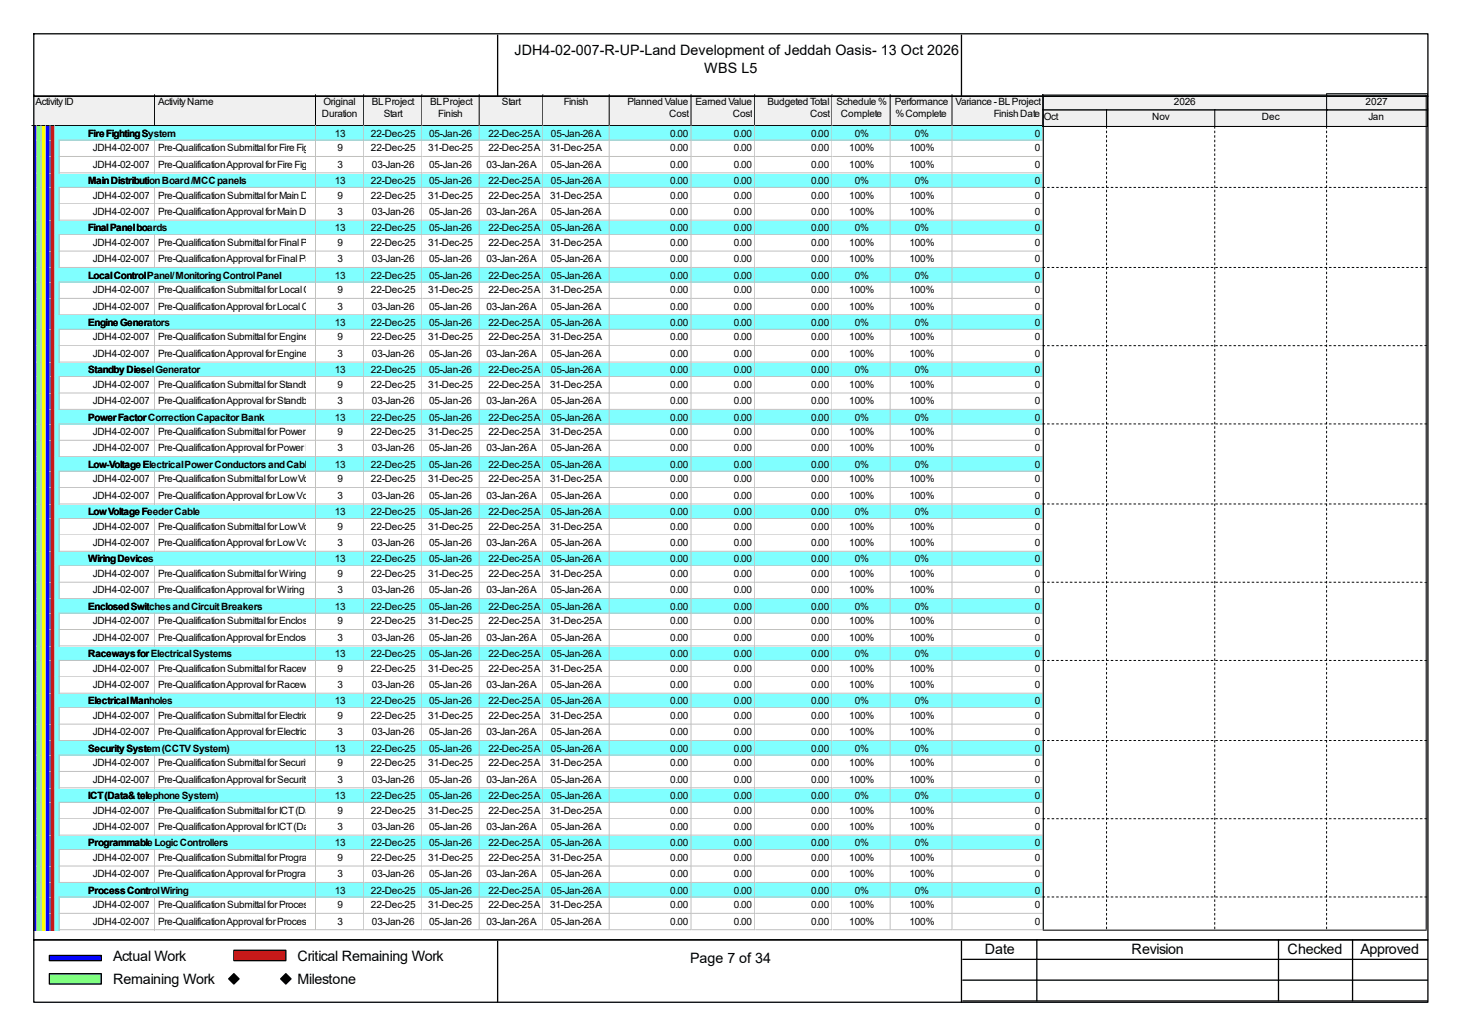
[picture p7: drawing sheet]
<svg xmlns="http://www.w3.org/2000/svg" width="297mm" height="210mm" viewBox="0 0 297 210" stroke-linecap="round" stroke-linejoin="round" font-family="sans-serif">
<defs><g id="words">
<g font-size="2.9">
<text x="104.4" y="11.1">JDH4-02-007-R-UP-Land Development of Jeddah Oasis- 13 Oct 2026</text>
<text x="143" y="14.8">WBS L5</text>
<text x="22.9" y="194.9">Actual Work</text>
<text x="60.4" y="194.9">Critical Remaining Work</text>
<text x="140.1" y="195.5">Page 7 of 34</text>
<text x="199.9" y="193.6">Date</text>
<text x="229.7" y="193.6">Revision</text>
<text x="261.4" y="193.6">Checked</text>
<text x="276.2" y="193.6">Approved</text>
<text x="22.9" y="199.7">Remaining Work</text>
<text x="60.4" y="199.7">Milestone</text>
</g>
<g font-size="2">
<text x="7.2" y="21.3">Activity ID</text>
<text x="32.1" y="21.3">Activity Name</text>
<text x="65.4" y="23.7">Duration</text>
<text x="65.7" y="21.3">Original</text>
<text x="75.5" y="21.3">BL Project</text>
<text x="77.9" y="23.7">Start</text>
<text x="87.3" y="21.3">BL Project</text>
<text x="89" y="23.7">Finish</text>
<text x="101.9" y="21.3">Start</text>
<text x="114.5" y="21.3">Finish</text>
<text x="127.4" y="21.3">Planned Value</text>
<text x="135.8" y="23.7">Cost</text>
<text x="141.2" y="21.3">Earned Value</text>
<text x="148.8" y="23.7">Cost</text>
<text x="155.8" y="21.3">Budgeted Total</text>
<text x="164.5" y="23.7">Cost</text>
<text x="169.8" y="21.3">Schedule %</text>
<text x="170.7" y="23.7">Complete</text>
<text x="181.7" y="21.3">Performance</text>
<text x="181.8" y="23.7">% Complete</text>
<text x="194" y="21.3">Variance - BL Project</text>
<text x="201.8" y="23.7">Finish Date</text>
<text x="238.3" y="21.3">2026</text>
<text x="277.2" y="21.3">2027</text>
<text x="17.9" y="27.7">Fire Fighting System</text>
<text x="67.9" y="27.7">13</text>
<text x="75.3" y="27.7">22-Dec-25</text>
<text x="87.1" y="27.7">05-Jan-26</text>
<text x="99.1" y="27.7">22-Dec-25 A</text>
<text x="111.8" y="27.7">05-Jan-26 A</text>
<text x="136.1" y="27.7">0.00</text>
<text x="149" y="27.7">0.00</text>
<text x="164.7" y="27.7">0.00</text>
<text x="173.5" y="27.7">0%</text>
<text x="185.7" y="27.7">0%</text>
<text x="210.1" y="27.7">0</text>
<text x="211.9" y="24.4">Oct</text>
<text x="233.9" y="24.4">Nov</text>
<text x="256.2" y="24.4">Dec</text>
<text x="277.8" y="24.4">Jan</text>
<text x="18.8" y="30.7">JDH4-02-007-SB-1920</text>
<text x="18.8" y="34">JDH4-02-007-SB-1930</text>
<text x="32.1" y="30.7">Pre-Qualification Submittal for Fire Fighting System</text>
<text x="32.1" y="34">Pre-Qualification Approval for Fire Fighting System</text>
<text x="68.5" y="30.7">9</text>
<text x="68.5" y="34">3</text>
<text x="75.3" y="30.7">22-Dec-25</text>
<text x="75.5" y="34">03-Jan-26</text>
<text x="87" y="30.7">31-Dec-25</text>
<text x="87.1" y="34">05-Jan-26</text>
<text x="98.8" y="34">03-Jan-26 A</text>
<text x="99.1" y="30.7">22-Dec-25 A</text>
<text x="111.7" y="30.7">31-Dec-25 A</text>
<text x="111.8" y="34">05-Jan-26 A</text>
<text x="136.1" y="30.7">0.00</text>
<text x="136.1" y="34">0.00</text>
<text x="149" y="30.7">0.00</text>
<text x="149" y="34">0.00</text>
<text x="164.7" y="30.7">0.00</text>
<text x="164.7" y="34">0.00</text>
<text x="172.4" y="30.7">100%</text>
<text x="172.4" y="34">100%</text>
<text x="184.6" y="30.7">100%</text>
<text x="184.6" y="34">100%</text>
<text x="210.1" y="30.7">0</text>
<text x="210.1" y="34">0</text>
<text x="17.9" y="37.3">Main Distribution Board /MCC panels</text>
<text x="18.8" y="40.3">JDH4-02-007-SB-1860</text>
<text x="32.1" y="40.3">Pre-Qualification Submittal for Main Distribution Board/MCC Panels31-Dec-25</text>
<text x="67.9" y="37.3">13</text>
<text x="68.5" y="40.3">9</text>
<text x="75.3" y="37.3">22-Dec-25</text>
<text x="75.3" y="40.3">22-Dec-25</text>
<text x="87.1" y="37.3">05-Jan-26</text>
<text x="99.1" y="37.3">22-Dec-25 A</text>
<text x="99.1" y="40.3">22-Dec-25 A</text>
<text x="111.7" y="40.3">31-Dec-25 A</text>
<text x="111.8" y="37.3">05-Jan-26 A</text>
<text x="136.1" y="37.3">0.00</text>
<text x="136.1" y="40.3">0.00</text>
<text x="149" y="37.3">0.00</text>
<text x="149" y="40.3">0.00</text>
<text x="164.7" y="37.3">0.00</text>
<text x="164.7" y="40.3">0.00</text>
<text x="172.4" y="40.3">100%</text>
<text x="173.5" y="37.3">0%</text>
<text x="184.6" y="40.3">100%</text>
<text x="185.7" y="37.3">0%</text>
<text x="210.1" y="37.3">0</text>
<text x="210.1" y="40.3">0</text>
<text x="17.9" y="46.9">Final Panel boards</text>
<text x="18.8" y="43.6">JDH4-02-007-SB-1870</text>
<text x="32.1" y="43.6">Pre-Qualification Approval for Main Distribution Board/MCC Panels 05-Jan-26</text>
<text x="67.9" y="46.9">13</text>
<text x="68.5" y="43.6">3</text>
<text x="75.3" y="46.9">22-Dec-25</text>
<text x="75.5" y="43.6">03-Jan-26</text>
<text x="87.1" y="46.9">05-Jan-26</text>
<text x="98.8" y="43.6">03-Jan-26 A</text>
<text x="99.1" y="46.9">22-Dec-25 A</text>
<text x="111.8" y="43.6">05-Jan-26 A</text>
<text x="111.8" y="46.9">05-Jan-26 A</text>
<text x="136.1" y="43.6">0.00</text>
<text x="136.1" y="46.9">0.00</text>
<text x="149" y="43.6">0.00</text>
<text x="149" y="46.9">0.00</text>
<text x="164.7" y="43.6">0.00</text>
<text x="164.7" y="46.9">0.00</text>
<text x="172.4" y="43.6">100%</text>
<text x="173.5" y="46.9">0%</text>
<text x="184.6" y="43.6">100%</text>
<text x="185.7" y="46.9">0%</text>
<text x="210.1" y="43.6">0</text>
<text x="210.1" y="46.9">0</text>
<text x="18.8" y="49.9">JDH4-02-007-SB-1880</text>
<text x="18.8" y="53.2">JDH4-02-007-SB-1890</text>
<text x="32.1" y="49.9">Pre-Qualification Submittal for Final Panel Boards</text>
<text x="32.1" y="53.2">Pre-Qualification Approval for Final Panel Boards</text>
<text x="68.5" y="49.9">9</text>
<text x="68.5" y="53.2">3</text>
<text x="75.3" y="49.9">22-Dec-25</text>
<text x="75.5" y="53.2">03-Jan-26</text>
<text x="87" y="49.9">31-Dec-25</text>
<text x="87.1" y="53.2">05-Jan-26</text>
<text x="98.8" y="53.2">03-Jan-26 A</text>
<text x="99.1" y="49.9">22-Dec-25 A</text>
<text x="111.7" y="49.9">31-Dec-25 A</text>
<text x="111.8" y="53.2">05-Jan-26 A</text>
<text x="136.1" y="49.9">0.00</text>
<text x="136.1" y="53.2">0.00</text>
<text x="149" y="49.9">0.00</text>
<text x="149" y="53.2">0.00</text>
<text x="164.7" y="49.9">0.00</text>
<text x="164.7" y="53.2">0.00</text>
<text x="172.4" y="49.9">100%</text>
<text x="172.4" y="53.2">100%</text>
<text x="184.6" y="49.9">100%</text>
<text x="184.6" y="53.2">100%</text>
<text x="210.1" y="49.9">0</text>
<text x="210.1" y="53.2">0</text>
<text x="17.9" y="56.6">Local Control Panel/ Monitoring Control Panel</text>
<text x="18.8" y="59.5">JDH4-02-007-SB-1900</text>
<text x="32.1" y="59.5">Pre-Qualification Submittal for Local Control Panel / Monitoring Control Panel</text>
<text x="67.9" y="56.6">13</text>
<text x="68.5" y="59.5">9</text>
<text x="75.3" y="56.6">22-Dec-25</text>
<text x="75.3" y="59.5">22-Dec-25</text>
<text x="87" y="59.5">31-Dec-25</text>
<text x="87.1" y="56.6">05-Jan-26</text>
<text x="99.1" y="56.6">22-Dec-25 A</text>
<text x="99.1" y="59.5">22-Dec-25 A</text>
<text x="111.7" y="59.5">31-Dec-25 A</text>
<text x="111.8" y="56.6">05-Jan-26 A</text>
<text x="136.1" y="56.6">0.00</text>
<text x="136.1" y="59.5">0.00</text>
<text x="149" y="56.6">0.00</text>
<text x="149" y="59.5">0.00</text>
<text x="164.7" y="56.6">0.00</text>
<text x="164.7" y="59.5">0.00</text>
<text x="172.4" y="59.5">100%</text>
<text x="173.5" y="56.6">0%</text>
<text x="184.6" y="59.5">100%</text>
<text x="185.7" y="56.6">0%</text>
<text x="210.1" y="56.6">0</text>
<text x="210.1" y="59.5">0</text>
<text x="18.8" y="62.8">JDH4-02-007-SB-1910</text>
<text x="32.1" y="62.8">Pre-Qualification Approval for Local Control Panel / Monitoring Control Panel</text>
<text x="68.5" y="62.8">3</text>
<text x="75.5" y="62.8">03-Jan-26</text>
<text x="87.1" y="62.8">05-Jan-26</text>
<text x="98.8" y="62.8">03-Jan-26 A</text>
<text x="111.8" y="62.8">05-Jan-26 A</text>
<text x="136.1" y="62.8">0.00</text>
<text x="149" y="62.8">0.00</text>
<text x="164.7" y="62.8">0.00</text>
<text x="172.4" y="62.8">100%</text>
<text x="184.6" y="62.8">100%</text>
<text x="210.1" y="62.8">0</text>
<text x="17.9" y="66.1">Engine Generators</text>
<text x="18.8" y="69.1">JDH4-02-007-SB-2060</text>
<text x="32.1" y="69.1">Pre-Qualification Submittal for Engine Generators</text>
<text x="67.9" y="66.1">13</text>
<text x="68.5" y="69.1">9</text>
<text x="75.3" y="66.1">22-Dec-25</text>
<text x="75.3" y="69.1">22-Dec-25</text>
<text x="87" y="69.1">31-Dec-25</text>
<text x="87.1" y="66.1">05-Jan-26</text>
<text x="99.1" y="66.1">22-Dec-25 A</text>
<text x="99.1" y="69.1">22-Dec-25 A</text>
<text x="111.7" y="69.1">31-Dec-25 A</text>
<text x="111.8" y="66.1">05-Jan-26 A</text>
<text x="136.1" y="66.1">0.00</text>
<text x="136.1" y="69.1">0.00</text>
<text x="149" y="66.1">0.00</text>
<text x="149" y="69.1">0.00</text>
<text x="164.7" y="66.1">0.00</text>
<text x="164.7" y="69.1">0.00</text>
<text x="172.4" y="69.1">100%</text>
<text x="173.5" y="66.1">0%</text>
<text x="184.6" y="69.1">100%</text>
<text x="185.7" y="66.1">0%</text>
<text x="210.1" y="66.1">0</text>
<text x="210.1" y="69.1">0</text>
<text x="17.9" y="75.7">Standby Diesel Generator</text>
<text x="18.8" y="72.4">JDH4-02-007-SB-2070</text>
<text x="32.1" y="72.4">Pre-Qualification Approval for Engine Generators</text>
<text x="67.9" y="75.7">13</text>
<text x="68.5" y="72.4">3</text>
<text x="75.3" y="75.7">22-Dec-25</text>
<text x="75.5" y="72.4">03-Jan-26</text>
<text x="87.1" y="72.4">05-Jan-26</text>
<text x="87.1" y="75.7">05-Jan-26</text>
<text x="98.8" y="72.4">03-Jan-26 A</text>
<text x="99.1" y="75.7">22-Dec-25 A</text>
<text x="111.8" y="72.4">05-Jan-26 A</text>
<text x="111.8" y="75.7">05-Jan-26 A</text>
<text x="136.1" y="72.4">0.00</text>
<text x="136.1" y="75.7">0.00</text>
<text x="149" y="72.4">0.00</text>
<text x="149" y="75.7">0.00</text>
<text x="164.7" y="72.4">0.00</text>
<text x="164.7" y="75.7">0.00</text>
<text x="172.4" y="72.4">100%</text>
<text x="173.5" y="75.7">0%</text>
<text x="184.6" y="72.4">100%</text>
<text x="185.7" y="75.7">0%</text>
<text x="210.1" y="72.4">0</text>
<text x="210.1" y="75.7">0</text>
<text x="18.8" y="78.7">JDH4-02-007-SB-2040</text>
<text x="18.8" y="82">JDH4-02-007-SB-2050</text>
<text x="32.1" y="78.7">Pre-Qualification Submittal for Standby Diesel Generator</text>
<text x="32.1" y="82">Pre-Qualification Approval for Standby Diesel Generator</text>
<text x="68.5" y="78.7">9</text>
<text x="68.5" y="82">3</text>
<text x="75.3" y="78.7">22-Dec-25</text>
<text x="75.5" y="82">03-Jan-26</text>
<text x="87" y="78.7">31-Dec-25</text>
<text x="87.1" y="82">05-Jan-26</text>
<text x="98.8" y="82">03-Jan-26 A</text>
<text x="99.1" y="78.7">22-Dec-25 A</text>
<text x="111.7" y="78.7">31-Dec-25 A</text>
<text x="111.8" y="82">05-Jan-26 A</text>
<text x="136.1" y="78.7">0.00</text>
<text x="136.1" y="82">0.00</text>
<text x="149" y="78.7">0.00</text>
<text x="149" y="82">0.00</text>
<text x="164.7" y="78.7">0.00</text>
<text x="164.7" y="82">0.00</text>
<text x="172.4" y="78.7">100%</text>
<text x="172.4" y="82">100%</text>
<text x="184.6" y="78.7">100%</text>
<text x="184.6" y="82">100%</text>
<text x="210.1" y="78.7">0</text>
<text x="210.1" y="82">0</text>
<text x="17.9" y="85.3">Power Factor Correction Capacitor Bank</text>
<text x="18.8" y="88.3">JDH4-02-007-SB-2000</text>
<text x="32.1" y="88.3">Pre-Qualification Submittal for Power Factor correction Capacitor Bank</text>
<text x="67.9" y="85.3">13</text>
<text x="68.5" y="88.3">9</text>
<text x="75.3" y="85.3">22-Dec-25</text>
<text x="75.3" y="88.3">22-Dec-25</text>
<text x="87" y="88.3">31-Dec-25</text>
<text x="87.1" y="85.3">05-Jan-26</text>
<text x="99.1" y="85.3">22-Dec-25 A</text>
<text x="99.1" y="88.3">22-Dec-25 A</text>
<text x="111.7" y="88.3">31-Dec-25 A</text>
<text x="111.8" y="85.3">05-Jan-26 A</text>
<text x="136.1" y="85.3">0.00</text>
<text x="136.1" y="88.3">0.00</text>
<text x="149" y="85.3">0.00</text>
<text x="149" y="88.3">0.00</text>
<text x="164.7" y="85.3">0.00</text>
<text x="164.7" y="88.3">0.00</text>
<text x="172.4" y="88.3">100%</text>
<text x="173.5" y="85.3">0%</text>
<text x="184.6" y="88.3">100%</text>
<text x="185.7" y="85.3">0%</text>
<text x="210.1" y="85.3">0</text>
<text x="210.1" y="88.3">0</text>
<text x="17.9" y="95">Low-Voltage Electrical Power Conductors and Cables</text>
<text x="18.8" y="91.6">JDH4-02-007-SB-2010</text>
<text x="32.1" y="91.6">Pre-Qualification Approval for Power Factor correction Capacitor Bank</text>
<text x="67.9" y="95">13</text>
<text x="68.5" y="91.6">3</text>
<text x="75.3" y="95">22-Dec-25</text>
<text x="75.5" y="91.6">03-Jan-26</text>
<text x="87.1" y="91.6">05-Jan-26</text>
<text x="87.1" y="95">05-Jan-26</text>
<text x="98.8" y="91.6">03-Jan-26 A</text>
<text x="99.1" y="95">22-Dec-25 A</text>
<text x="111.8" y="91.6">05-Jan-26 A</text>
<text x="111.8" y="95">05-Jan-26 A</text>
<text x="136.1" y="91.6">0.00</text>
<text x="136.1" y="95">0.00</text>
<text x="149" y="91.6">0.00</text>
<text x="149" y="95">0.00</text>
<text x="164.7" y="91.6">0.00</text>
<text x="164.7" y="95">0.00</text>
<text x="172.4" y="91.6">100%</text>
<text x="173.5" y="95">0%</text>
<text x="184.6" y="91.6">100%</text>
<text x="185.7" y="95">0%</text>
<text x="210.1" y="91.6">0</text>
<text x="210.1" y="95">0</text>
<text x="18.8" y="97.9">JDH4-02-007-SB-2020</text>
<text x="18.8" y="101.2">JDH4-02-007-SB-2030</text>
<text x="32.1" y="97.9">Pre-Qualification Submittal for Low Voltage Electrical Power Conductors &amp; Cables 22-Dec-25 A</text>
<text x="32.1" y="101.2">Pre-Qualification Approval for Low Voltage Electrical Power Conductors &amp; Cables03-Jan-26 A</text>
<text x="68.5" y="97.9">9</text>
<text x="68.5" y="101.2">3</text>
<text x="75.3" y="97.9">22-Dec-25</text>
<text x="75.5" y="101.2">03-Jan-26</text>
<text x="87" y="97.9">31-Dec-25</text>
<text x="87.1" y="101.2">05-Jan-26</text>
<text x="111.7" y="97.9">31-Dec-25 A</text>
<text x="111.8" y="101.2">05-Jan-26 A</text>
<text x="136.1" y="97.9">0.00</text>
<text x="136.1" y="101.2">0.00</text>
<text x="149" y="97.9">0.00</text>
<text x="149" y="101.2">0.00</text>
<text x="164.7" y="97.9">0.00</text>
<text x="164.7" y="101.2">0.00</text>
<text x="172.4" y="97.9">100%</text>
<text x="172.4" y="101.2">100%</text>
<text x="184.6" y="97.9">100%</text>
<text x="184.6" y="101.2">100%</text>
<text x="210.1" y="97.9">0</text>
<text x="210.1" y="101.2">0</text>
<text x="17.9" y="104.5">Low Voltage Feeder Cable</text>
<text x="18.8" y="107.5">JDH4-02-007-SB-1980</text>
<text x="32.1" y="107.5">Pre-Qualification Submittal for Low Voltage Feeder Cable</text>
<text x="67.9" y="104.5">13</text>
<text x="68.5" y="107.5">9</text>
<text x="75.3" y="104.5">22-Dec-25</text>
<text x="75.3" y="107.5">22-Dec-25</text>
<text x="87" y="107.5">31-Dec-25</text>
<text x="87.1" y="104.5">05-Jan-26</text>
<text x="99.1" y="104.5">22-Dec-25 A</text>
<text x="99.1" y="107.5">22-Dec-25 A</text>
<text x="111.7" y="107.5">31-Dec-25 A</text>
<text x="111.8" y="104.5">05-Jan-26 A</text>
<text x="136.1" y="104.5">0.00</text>
<text x="136.1" y="107.5">0.00</text>
<text x="149" y="104.5">0.00</text>
<text x="149" y="107.5">0.00</text>
<text x="164.7" y="104.5">0.00</text>
<text x="164.7" y="107.5">0.00</text>
<text x="172.4" y="107.5">100%</text>
<text x="173.5" y="104.5">0%</text>
<text x="184.6" y="107.5">100%</text>
<text x="185.7" y="104.5">0%</text>
<text x="210.1" y="104.5">0</text>
<text x="210.1" y="107.5">0</text>
<text x="18.8" y="110.8">JDH4-02-007-SB-1990</text>
<text x="32.1" y="110.8">Pre-Qualification Approval for Low Voltage Feeder Cable</text>
<text x="68.5" y="110.8">3</text>
<text x="75.5" y="110.8">03-Jan-26</text>
<text x="87.1" y="110.8">05-Jan-26</text>
<text x="98.8" y="110.8">03-Jan-26 A</text>
<text x="111.8" y="110.8">05-Jan-26 A</text>
<text x="136.1" y="110.8">0.00</text>
<text x="149" y="110.8">0.00</text>
<text x="164.7" y="110.8">0.00</text>
<text x="172.4" y="110.8">100%</text>
<text x="184.6" y="110.8">100%</text>
<text x="210.1" y="110.8">0</text>
<text x="17.9" y="114.1">Wiring Devices</text>
<text x="18.8" y="117.1">JDH4-02-007-SB-1940</text>
<text x="32.1" y="117.1">Pre-Qualification Submittal for Wiring Devices</text>
<text x="67.9" y="114.1">13</text>
<text x="68.5" y="117.1">9</text>
<text x="75.3" y="114.1">22-Dec-25</text>
<text x="75.3" y="117.1">22-Dec-25</text>
<text x="87" y="117.1">31-Dec-25</text>
<text x="87.1" y="114.1">05-Jan-26</text>
<text x="99.1" y="114.1">22-Dec-25 A</text>
<text x="99.1" y="117.1">22-Dec-25 A</text>
<text x="111.7" y="117.1">31-Dec-25 A</text>
<text x="111.8" y="114.1">05-Jan-26 A</text>
<text x="136.1" y="114.1">0.00</text>
<text x="136.1" y="117.1">0.00</text>
<text x="149" y="114.1">0.00</text>
<text x="149" y="117.1">0.00</text>
<text x="164.7" y="114.1">0.00</text>
<text x="164.7" y="117.1">0.00</text>
<text x="172.4" y="117.1">100%</text>
<text x="173.5" y="114.1">0%</text>
<text x="184.6" y="117.1">100%</text>
<text x="185.7" y="114.1">0%</text>
<text x="210.1" y="114.1">0</text>
<text x="210.1" y="117.1">0</text>
<text x="17.9" y="123.7">Enclosed Switches and Circuit Breakers</text>
<text x="18.8" y="120.4">JDH4-02-007-SB-1950</text>
<text x="32.1" y="120.4">Pre-Qualification Approval for Wiring Devices3</text>
<text x="67.9" y="123.7">13</text>
<text x="75.3" y="123.7">22-Dec-25</text>
<text x="75.5" y="120.4">03-Jan-26</text>
<text x="87.1" y="120.4">05-Jan-26</text>
<text x="87.1" y="123.7">05-Jan-26</text>
<text x="98.8" y="120.4">03-Jan-26 A</text>
<text x="99.1" y="123.7">22-Dec-25 A</text>
<text x="111.8" y="120.4">05-Jan-26 A</text>
<text x="111.8" y="123.7">05-Jan-26 A</text>
<text x="136.1" y="120.4">0.00</text>
<text x="136.1" y="123.7">0.00</text>
<text x="149" y="120.4">0.00</text>
<text x="149" y="123.7">0.00</text>
<text x="164.7" y="120.4">0.00</text>
<text x="164.7" y="123.7">0.00</text>
<text x="172.4" y="120.4">100%</text>
<text x="173.5" y="123.7">0%</text>
<text x="184.6" y="120.4">100%</text>
<text x="185.7" y="123.7">0%</text>
<text x="210.1" y="120.4">0</text>
<text x="210.1" y="123.7">0</text>
<text x="18.8" y="126.7">JDH4-02-007-SB-1960</text>
<text x="18.8" y="130">JDH4-02-007-SB-1970</text>
<text x="32.1" y="126.7">Pre-Qualification Submittal for Enclosed Switches and Circuit Breakers</text>
<text x="32.1" y="130">Pre-Qualification Approval for Enclosed Switches and Circuit Breakers</text>
<text x="68.5" y="126.7">9</text>
<text x="68.5" y="130">3</text>
<text x="75.3" y="126.7">22-Dec-25</text>
<text x="75.5" y="130">03-Jan-26</text>
<text x="87" y="126.7">31-Dec-25</text>
<text x="87.1" y="130">05-Jan-26</text>
<text x="98.8" y="130">03-Jan-26 A</text>
<text x="99.1" y="126.7">22-Dec-25 A</text>
<text x="111.7" y="126.7">31-Dec-25 A</text>
<text x="111.8" y="130">05-Jan-26 A</text>
<text x="136.1" y="126.7">0.00</text>
<text x="136.1" y="130">0.00</text>
<text x="149" y="126.7">0.00</text>
<text x="149" y="130">0.00</text>
<text x="164.7" y="126.7">0.00</text>
<text x="164.7" y="130">0.00</text>
<text x="172.4" y="126.7">100%</text>
<text x="172.4" y="130">100%</text>
<text x="184.6" y="126.7">100%</text>
<text x="184.6" y="130">100%</text>
<text x="210.1" y="126.7">0</text>
<text x="210.1" y="130">0</text>
<text x="17.9" y="133.3">Raceways for Electrical Systems</text>
<text x="18.8" y="136.3">JDH4-02-007-SB-2100</text>
<text x="32.1" y="136.3">Pre-Qualification Submittal for Raceways for Electrical System</text>
<text x="67.9" y="133.3">13</text>
<text x="68.5" y="136.3">9</text>
<text x="75.3" y="133.3">22-Dec-25</text>
<text x="75.3" y="136.3">22-Dec-25</text>
<text x="87" y="136.3">31-Dec-25</text>
<text x="87.1" y="133.3">05-Jan-26</text>
<text x="99.1" y="133.3">22-Dec-25 A</text>
<text x="99.1" y="136.3">22-Dec-25 A</text>
<text x="111.7" y="136.3">31-Dec-25 A</text>
<text x="111.8" y="133.3">05-Jan-26 A</text>
<text x="136.1" y="133.3">0.00</text>
<text x="136.1" y="136.3">0.00</text>
<text x="149" y="133.3">0.00</text>
<text x="149" y="136.3">0.00</text>
<text x="164.7" y="133.3">0.00</text>
<text x="164.7" y="136.3">0.00</text>
<text x="172.4" y="136.3">100%</text>
<text x="173.5" y="133.3">0%</text>
<text x="184.6" y="136.3">100%</text>
<text x="185.7" y="133.3">0%</text>
<text x="210.1" y="133.3">0</text>
<text x="210.1" y="136.3">0</text>
<text x="17.9" y="142.9">Electrical Manholes</text>
<text x="18.8" y="139.6">JDH4-02-007-SB-2110</text>
<text x="32.1" y="139.6">Pre-Qualification Approval for Raceways for Electrical System</text>
<text x="67.9" y="142.9">13</text>
<text x="68.5" y="139.6">3</text>
<text x="75.3" y="142.9">22-Dec-25</text>
<text x="75.5" y="139.6">03-Jan-26</text>
<text x="87.1" y="139.6">05-Jan-26</text>
<text x="87.1" y="142.9">05-Jan-26</text>
<text x="98.8" y="139.6">03-Jan-26 A</text>
<text x="99.1" y="142.9">22-Dec-25 A</text>
<text x="111.8" y="139.6">05-Jan-26 A</text>
<text x="111.8" y="142.9">05-Jan-26 A</text>
<text x="136.1" y="139.6">0.00</text>
<text x="136.1" y="142.9">0.00</text>
<text x="149" y="139.6">0.00</text>
<text x="149" y="142.9">0.00</text>
<text x="164.7" y="139.6">0.00</text>
<text x="164.7" y="142.9">0.00</text>
<text x="172.4" y="139.6">100%</text>
<text x="173.5" y="142.9">0%</text>
<text x="184.6" y="139.6">100%</text>
<text x="185.7" y="142.9">0%</text>
<text x="210.1" y="139.6">0</text>
<text x="210.1" y="142.9">0</text>
<text x="18.8" y="145.9">JDH4-02-007-SB-2140</text>
<text x="18.8" y="149.2">JDH4-02-007-SB-2150</text>
<text x="32.1" y="145.9">Pre-Qualification Submittal for Electrical Manholes</text>
<text x="32.1" y="149.2">Pre-Qualification Approval for Electrical Manholes</text>
<text x="68.5" y="145.9">9</text>
<text x="68.5" y="149.2">3</text>
<text x="75.3" y="145.9">22-Dec-25</text>
<text x="75.5" y="149.2">03-Jan-26</text>
<text x="87" y="145.9">31-Dec-25</text>
<text x="87.1" y="149.2">05-Jan-26</text>
<text x="98.8" y="149.2">03-Jan-26 A</text>
<text x="99.1" y="145.9">22-Dec-25 A</text>
<text x="111.7" y="145.9">31-Dec-25 A</text>
<text x="111.8" y="149.2">05-Jan-26 A</text>
<text x="136.1" y="145.9">0.00</text>
<text x="136.1" y="149.2">0.00</text>
<text x="149" y="145.9">0.00</text>
<text x="149" y="149.2">0.00</text>
<text x="164.7" y="145.9">0.00</text>
<text x="164.7" y="149.2">0.00</text>
<text x="172.4" y="145.9">100%</text>
<text x="172.4" y="149.2">100%</text>
<text x="184.6" y="145.9">100%</text>
<text x="184.6" y="149.2">100%</text>
<text x="210.1" y="145.9">0</text>
<text x="210.1" y="149.2">0</text>
<text x="17.9" y="152.5">Security System (CCTV System)</text>
<text x="18.8" y="155.5">JDH4-02-007-SB-2080</text>
<text x="32.1" y="155.5">Pre-Qualification Submittal for Security System (CCTV System)</text>
<text x="67.9" y="152.5">13</text>
<text x="68.5" y="155.5">9</text>
<text x="75.3" y="152.5">22-Dec-25</text>
<text x="75.3" y="155.5">22-Dec-25</text>
<text x="87" y="155.5">31-Dec-25</text>
<text x="87.1" y="152.5">05-Jan-26</text>
<text x="99.1" y="152.5">22-Dec-25 A</text>
<text x="99.1" y="155.5">22-Dec-25 A</text>
<text x="111.7" y="155.5">31-Dec-25 A</text>
<text x="111.8" y="152.5">05-Jan-26 A</text>
<text x="136.1" y="152.5">0.00</text>
<text x="136.1" y="155.5">0.00</text>
<text x="149" y="152.5">0.00</text>
<text x="149" y="155.5">0.00</text>
<text x="164.7" y="152.5">0.00</text>
<text x="164.7" y="155.5">0.00</text>
<text x="172.4" y="155.5">100%</text>
<text x="173.5" y="152.5">0%</text>
<text x="184.6" y="155.5">100%</text>
<text x="185.7" y="152.5">0%</text>
<text x="210.1" y="152.5">0</text>
<text x="210.1" y="155.5">0</text>
<text x="18.8" y="158.8">JDH4-02-007-SB-2090</text>
<text x="32.1" y="158.8">Pre-Qualification Approval for Security System (CCTV System)</text>
<text x="68.5" y="158.8">3</text>
<text x="75.5" y="158.8">03-Jan-26</text>
<text x="87.1" y="158.8">05-Jan-26</text>
<text x="98.8" y="158.8">03-Jan-26 A</text>
<text x="111.8" y="158.8">05-Jan-26 A</text>
<text x="136.1" y="158.8">0.00</text>
<text x="149" y="158.8">0.00</text>
<text x="164.7" y="158.8">0.00</text>
<text x="172.4" y="158.8">100%</text>
<text x="184.6" y="158.8">100%</text>
<text x="210.1" y="158.8">0</text>
<text x="17.9" y="162.1">ICT (Data&amp; telephone System)</text>
<text x="18.8" y="165.1">JDH4-02-007-SB-2120</text>
<text x="32.1" y="165.1">Pre-Qualification Submittal for ICT (Data &amp; Telephone System)</text>
<text x="67.9" y="162.1">13</text>
<text x="68.5" y="165.1">9</text>
<text x="75.3" y="162.1">22-Dec-25</text>
<text x="75.3" y="165.1">22-Dec-25</text>
<text x="87" y="165.1">31-Dec-25</text>
<text x="87.1" y="162.1">05-Jan-26</text>
<text x="99.1" y="162.1">22-Dec-25 A</text>
<text x="99.1" y="165.1">22-Dec-25 A</text>
<text x="111.7" y="165.1">31-Dec-25 A</text>
<text x="111.8" y="162.1">05-Jan-26 A</text>
<text x="136.1" y="162.1">0.00</text>
<text x="136.1" y="165.1">0.00</text>
<text x="149" y="162.1">0.00</text>
<text x="149" y="165.1">0.00</text>
<text x="164.7" y="162.1">0.00</text>
<text x="164.7" y="165.1">0.00</text>
<text x="172.4" y="165.1">100%</text>
<text x="173.5" y="162.1">0%</text>
<text x="184.6" y="165.1">100%</text>
<text x="185.7" y="162.1">0%</text>
<text x="210.1" y="162.1">0</text>
<text x="210.1" y="165.1">0</text>
<text x="17.9" y="171.7">Programmable Logic Controllers</text>
<text x="18.8" y="168.4">JDH4-02-007-SB-2130</text>
<text x="32.1" y="168.4">Pre-Qualification Approval for ICT (Data &amp; Telephone System)</text>
<text x="67.9" y="171.7">13</text>
<text x="68.5" y="168.4">3</text>
<text x="75.3" y="171.7">22-Dec-25</text>
<text x="75.5" y="168.4">03-Jan-26</text>
<text x="87.1" y="168.4">05-Jan-26</text>
<text x="87.1" y="171.7">05-Jan-26</text>
<text x="98.8" y="168.4">03-Jan-26 A</text>
<text x="99.1" y="171.7">22-Dec-25 A</text>
<text x="111.8" y="168.4">05-Jan-26 A</text>
<text x="111.8" y="171.7">05-Jan-26 A</text>
<text x="136.1" y="168.4">0.00</text>
<text x="136.1" y="171.7">0.00</text>
<text x="149" y="168.4">0.00</text>
<text x="149" y="171.7">0.00</text>
<text x="164.7" y="168.4">0.00</text>
<text x="164.7" y="171.7">0.00</text>
<text x="172.4" y="168.4">100%</text>
<text x="173.5" y="171.7">0%</text>
<text x="184.6" y="168.4">100%</text>
<text x="185.7" y="171.7">0%</text>
<text x="210.1" y="168.4">0</text>
<text x="210.1" y="171.7">0</text>
<text x="18.8" y="174.7">JDH4-02-007-SB-2200</text>
<text x="18.8" y="178">JDH4-02-007-SB-2210</text>
<text x="32.1" y="174.7">Pre-Qualification Submittal for Programmable Logic Controllers</text>
<text x="32.1" y="178">Pre-Qualification Approval for Programmable Logic Controllers</text>
<text x="68.5" y="174.7">9</text>
<text x="68.5" y="178">3</text>
<text x="75.3" y="174.7">22-Dec-25</text>
<text x="75.5" y="178">03-Jan-26</text>
<text x="87" y="174.7">31-Dec-25</text>
<text x="87.1" y="178">05-Jan-26</text>
<text x="98.8" y="178">03-Jan-26 A</text>
<text x="99.1" y="174.7">22-Dec-25 A</text>
<text x="111.7" y="174.7">31-Dec-25 A</text>
<text x="111.8" y="178">05-Jan-26 A</text>
<text x="136.1" y="174.7">0.00</text>
<text x="136.1" y="178">0.00</text>
<text x="149" y="174.7">0.00</text>
<text x="149" y="178">0.00</text>
<text x="164.7" y="174.7">0.00</text>
<text x="164.7" y="178">0.00</text>
<text x="172.4" y="174.7">100%</text>
<text x="172.4" y="178">100%</text>
<text x="184.6" y="174.7">100%</text>
<text x="184.6" y="178">100%</text>
<text x="210.1" y="174.7">0</text>
<text x="210.1" y="178">0</text>
<text x="17.9" y="181.3">Process Control Wiring</text>
<text x="18.8" y="184.3">JDH4-02-007-SB-2180</text>
<text x="32.1" y="184.3">Pre-Qualification Submittal for Process Control Wiring22-Dec-25</text>
<text x="67.9" y="181.3">13</text>
<text x="68.5" y="184.3">9</text>
<text x="75.3" y="181.3">22-Dec-25</text>
<text x="87" y="184.3">31-Dec-25</text>
<text x="87.1" y="181.3">05-Jan-26</text>
<text x="99.1" y="181.3">22-Dec-25 A</text>
<text x="99.1" y="184.3">22-Dec-25 A</text>
<text x="111.7" y="184.3">31-Dec-25 A</text>
<text x="111.8" y="181.3">05-Jan-26 A</text>
<text x="136.1" y="181.3">0.00</text>
<text x="136.1" y="184.3">0.00</text>
<text x="149" y="181.3">0.00</text>
<text x="149" y="184.3">0.00</text>
<text x="164.7" y="181.3">0.00</text>
<text x="164.7" y="184.3">0.00</text>
<text x="172.4" y="184.3">100%</text>
<text x="173.5" y="181.3">0%</text>
<text x="184.6" y="184.3">100%</text>
<text x="185.7" y="181.3">0%</text>
<text x="210.1" y="181.3">0</text>
<text x="210.1" y="184.3">0</text>
<text x="18.8" y="187.6">JDH4-02-007-SB-2190</text>
<text x="32.1" y="187.6">Pre-Qualification Approval for Process Control Wiring03-Jan-26</text>
<text x="68.5" y="187.6">3</text>
<text x="87.1" y="187.6">05-Jan-26</text>
<text x="98.8" y="187.6">03-Jan-26 A</text>
<text x="111.8" y="187.6">05-Jan-26 A</text>
<text x="136.1" y="187.6">0.00</text>
<text x="149" y="187.6">0.00</text>
<text x="164.7" y="187.6">0.00</text>
<text x="172.4" y="187.6">100%</text>
<text x="184.6" y="187.6">100%</text>
<text x="210.1" y="187.6">0</text>
</g>
</g></defs>
<path d="M6.6 19.2h25v6.5h-25z" fill="#f0f0f0"/>
<path d="M31.4 19.2v6.3h-24.9" fill="none" stroke="#000" stroke-width=".2"/>
<path d="M31.6 19.2h32.6v6.5h-32.6z" fill="#f0f0f0"/>
<path d="M64.1 19.2v6.3h-32.7" fill="none" stroke="#000" stroke-width=".2"/>
<path d="M64.2 19.2h9.8v6.5h-9.8z" fill="#f0f0f0"/>
<path d="M73.8 19.2v6.3h-9.7" fill="none" stroke="#000" stroke-width=".2"/>
<path d="M74 19.2h11.9v6.5h-11.9z" fill="#f0f0f0"/>
<path d="M85.7 19.2v6.3h-11.9" fill="none" stroke="#000" stroke-width=".2"/>
<path d="M85.9 19.2h11.6v6.5h-11.6z" fill="#f0f0f0"/>
<path d="M97.3 19.2v6.3h-11.6" fill="none" stroke="#000" stroke-width=".2"/>
<path d="M97.5 19.2h12.9v6.5h-12.9z" fill="#f0f0f0"/>
<path d="M110.2 19.2v6.3h-12.9" fill="none" stroke="#000" stroke-width=".2"/>
<path d="M110.4 19.2h13.5v6.5h-13.5z" fill="#f0f0f0"/>
<path d="M123.7 19.2v6.3h-13.5" fill="none" stroke="#000" stroke-width=".2"/>
<path d="M123.9 19.2h16.6v6.5h-16.6z" fill="#f0f0f0"/>
<path d="M140.3 19.2v6.3h-16.6" fill="none" stroke="#000" stroke-width=".2"/>
<path d="M140.5 19.2h12.9v6.5h-12.9z" fill="#f0f0f0"/>
<path d="M153.2 19.2v6.3h-12.9" fill="none" stroke="#000" stroke-width=".2"/>
<path d="M153.4 19.2h15.7v6.5h-15.7z" fill="#f0f0f0"/>
<path d="M168.9 19.2v6.3h-15.7" fill="none" stroke="#000" stroke-width=".2"/>
<path d="M169.1 19.2h11.8v6.5h-11.8z" fill="#f0f0f0"/>
<path d="M180.7 19.2v6.3h-11.8" fill="none" stroke="#000" stroke-width=".2"/>
<path d="M180.9 19.2h12.6v6.5h-12.6z" fill="#f0f0f0"/>
<path d="M193.3 19.2v6.3h-12.6" fill="none" stroke="#000" stroke-width=".2"/>
<path d="M193.5 19.2h18.4v6.5h-18.4z" fill="#f0f0f0"/>
<path d="M211.7 19.2v6.3h-18.4" fill="none" stroke="#000" stroke-width=".2"/>
<path d="M6.6 25.7h1v2.9h-1z" fill="#00f"/>
<path d="M7.4 25.5v3.1" fill="none" stroke="#c0c0c0" stroke-width=".2"/>
<path d="M7.6 25.7h.9v2.9h-.9z" fill="#80ff80"/>
<path d="M8.3 25.5v3.1" fill="none" stroke="#c0c0c0" stroke-width=".2"/>
<path d="M8.5 25.7h.9v2.9h-.9z" fill="#ff0"/>
<path d="M9.2 25.5v3.1" fill="none" stroke="#c0c0c0" stroke-width=".2"/>
<path d="M9.4 25.7h.9v2.9h-.9z" fill="#00f"/>
<path d="M10.2 25.5v3.1" fill="none" stroke="#c0c0c0" stroke-width=".2"/>
<path d="M10.3 25.7h1v2.9h-1z" fill="#f00"/>
<path d="M11.1 25.5v3.1" fill="none" stroke="#c0c0c0" stroke-width=".2"/>
<path d="M11.3 25.7h20.3v2.9h-20.3z" fill="#80ffff"/>
<path d="M12 28.4h19.6" fill="none" stroke="#c0c0c0" stroke-width=".2"/>
<path d="M31.6 25.7h32.6v2.9h-32.6z" fill="#80ffff"/>
<path d="M64.1 25.5v2.9h-32.5" fill="none" stroke="#c0c0c0" stroke-width=".2"/>
<path d="M64.2 25.7h9.8v2.9h-9.8z" fill="#80ffff"/>
<path d="M73.8 25.5v2.9h-9.6" fill="none" stroke="#c0c0c0" stroke-width=".2"/>
<path d="M74 25.7h11.9v2.9h-11.9z" fill="#80ffff"/>
<path d="M85.7 25.5v2.9h-11.7" fill="none" stroke="#c0c0c0" stroke-width=".2"/>
<path d="M85.9 25.7h11.6v2.9h-11.6z" fill="#80ffff"/>
<path d="M97.3 25.5v2.9h-11.5" fill="none" stroke="#c0c0c0" stroke-width=".2"/>
<path d="M97.5 25.7h12.9v2.9h-12.9z" fill="#80ffff"/>
<path d="M110.2 25.5v2.9h-12.7" fill="none" stroke="#c0c0c0" stroke-width=".2"/>
<path d="M110.4 25.7h13.5v2.9h-13.5z" fill="#80ffff"/>
<path d="M123.7 25.5v2.9h-13.3" fill="none" stroke="#c0c0c0" stroke-width=".2"/>
<path d="M123.9 25.7h16.6v2.9h-16.6z" fill="#80ffff"/>
<path d="M140.3 25.5v2.9h-16.4" fill="none" stroke="#c0c0c0" stroke-width=".2"/>
<path d="M140.5 25.7h12.9v2.9h-12.9z" fill="#80ffff"/>
<path d="M153.2 25.5v2.9h-12.7" fill="none" stroke="#c0c0c0" stroke-width=".2"/>
<path d="M153.4 25.7h15.7v2.9h-15.7z" fill="#80ffff"/>
<path d="M168.9 25.5v2.9h-15.5" fill="none" stroke="#c0c0c0" stroke-width=".2"/>
<path d="M169.1 25.7h11.8v2.9h-11.8z" fill="#80ffff"/>
<path d="M180.7 25.5v2.9h-11.6" fill="none" stroke="#c0c0c0" stroke-width=".2"/>
<path d="M180.9 25.7h12.6v2.9h-12.6z" fill="#80ffff"/>
<path d="M193.3 25.5v2.9h-12.4" fill="none" stroke="#c0c0c0" stroke-width=".2"/>
<path d="M193.5 25.7h18.4v2.9h-18.4z" fill="#80ffff"/>
<path d="M211.7 25.5v2.9h-18.2" fill="none" stroke="#c0c0c0" stroke-width=".2"/>
<path d="M6.6 28.6h1v3.3h-1z" fill="#00f"/>
<path d="M7.4 28.4v3.5" fill="none" stroke="#c0c0c0" stroke-width=".2"/>
<path d="M7.6 28.6h.9v3.3h-.9z" fill="#80ff80"/>
<path d="M8.3 28.4v3.5" fill="none" stroke="#c0c0c0" stroke-width=".2"/>
<path d="M8.5 28.6h.9v3.3h-.9z" fill="#ff0"/>
<path d="M9.2 28.4v3.5" fill="none" stroke="#c0c0c0" stroke-width=".2"/>
<path d="M9.4 28.6h.9v3.3h-.9z" fill="#00f"/>
<path d="M10.2 28.4v3.5" fill="none" stroke="#c0c0c0" stroke-width=".2"/>
<path d="M10.3 28.6h1v3.3h-1z" fill="#f00"/>
<path d="M11.1 28.4v3.5" fill="none" stroke="#c0c0c0" stroke-width=".2"/>
<path d="M11.3 28.6h.9v3.3h-.9z" fill="#80ffff"/>
<path d="M12 28.4v3.5" fill="none" stroke="#c0c0c0" stroke-width=".2"/>
<path d="M12.2 28.6h19.4v3.3h-19.4z" fill="#fff"/>
<path d="M12 31.7h19.6M31.4 28.4v3.5" fill="none" stroke="#c0c0c0" stroke-width=".2"/>
<path d="M31.6 28.6h32.6v3.3h-32.6z" fill="#fff"/>
<path d="M64.1 28.4v3.3h-32.5" fill="none" stroke="#c0c0c0" stroke-width=".2"/>
<path d="M64.2 28.6h9.8v3.3h-9.8z" fill="#fff"/>
<path d="M73.8 28.4v3.3h-9.6" fill="none" stroke="#c0c0c0" stroke-width=".2"/>
<path d="M74 28.6h11.9v3.3h-11.9z" fill="#fff"/>
<path d="M85.7 28.4v3.3h-11.7" fill="none" stroke="#c0c0c0" stroke-width=".2"/>
<path d="M85.9 28.6h11.6v3.3h-11.6z" fill="#fff"/>
<path d="M97.3 28.4v3.3h-11.5" fill="none" stroke="#c0c0c0" stroke-width=".2"/>
<path d="M97.5 28.6h12.9v3.3h-12.9z" fill="#fff"/>
<path d="M110.2 28.4v3.3h-12.7" fill="none" stroke="#c0c0c0" stroke-width=".2"/>
<path d="M110.4 28.6h13.5v3.3h-13.5z" fill="#fff"/>
<path d="M123.7 28.4v3.3h-13.3" fill="none" stroke="#c0c0c0" stroke-width=".2"/>
<path d="M123.9 28.6h16.6v3.3h-16.6z" fill="#fff"/>
<path d="M140.3 28.4v3.3h-16.4" fill="none" stroke="#c0c0c0" stroke-width=".2"/>
<path d="M140.5 28.6h12.9v3.3h-12.9z" fill="#fff"/>
<path d="M153.2 28.4v3.3h-12.7" fill="none" stroke="#c0c0c0" stroke-width=".2"/>
<path d="M153.4 28.6h15.7v3.3h-15.7z" fill="#fff"/>
<path d="M168.9 28.4v3.3h-15.5" fill="none" stroke="#c0c0c0" stroke-width=".2"/>
<path d="M169.1 28.6h11.8v3.3h-11.8z" fill="#fff"/>
<path d="M180.7 28.4v3.3h-11.6" fill="none" stroke="#c0c0c0" stroke-width=".2"/>
<path d="M180.9 28.6h12.6v3.3h-12.6z" fill="#fff"/>
<path d="M193.3 28.4v3.3h-12.4" fill="none" stroke="#c0c0c0" stroke-width=".2"/>
<path d="M193.5 28.6h18.4v3.3h-18.4z" fill="#fff"/>
<path d="M211.7 28.4v3.3h-18.2" fill="none" stroke="#c0c0c0" stroke-width=".2"/>
<path d="M6.6 31.9h1v3.4h-1z" fill="#00f"/>
<path d="M7.4 31.7v3.6" fill="none" stroke="#c0c0c0" stroke-width=".2"/>
<path d="M7.6 31.9h.9v3.4h-.9z" fill="#80ff80"/>
<path d="M8.3 31.7v3.6" fill="none" stroke="#c0c0c0" stroke-width=".2"/>
<path d="M8.5 31.9h.9v3.4h-.9z" fill="#ff0"/>
<path d="M9.2 31.7v3.6" fill="none" stroke="#c0c0c0" stroke-width=".2"/>
<path d="M9.4 31.9h.9v3.4h-.9z" fill="#00f"/>
<path d="M10.2 31.7v3.6" fill="none" stroke="#c0c0c0" stroke-width=".2"/>
<path d="M10.3 31.9h1v3.4h-1z" fill="#f00"/>
<path d="M11.1 31.7v3.6" fill="none" stroke="#c0c0c0" stroke-width=".2"/>
<path d="M11.3 31.9h.9v3.4h-.9z" fill="#80ffff"/>
<path d="M12 31.7v3.6" fill="none" stroke="#c0c0c0" stroke-width=".2"/>
<path d="M12.2 31.9h19.4v3.4h-19.4z" fill="#fff"/>
<path d="M12 35.1h19.6M31.4 31.7v3.6" fill="none" stroke="#c0c0c0" stroke-width=".2"/>
<path d="M31.6 31.9h32.6v3.4h-32.6z" fill="#fff"/>
<path d="M64.1 31.7v3.4h-32.5" fill="none" stroke="#c0c0c0" stroke-width=".2"/>
<path d="M64.2 31.9h9.8v3.4h-9.8z" fill="#fff"/>
<path d="M73.8 31.7v3.4h-9.6" fill="none" stroke="#c0c0c0" stroke-width=".2"/>
<path d="M74 31.9h11.9v3.4h-11.9z" fill="#fff"/>
<path d="M85.7 31.7v3.4h-11.7" fill="none" stroke="#c0c0c0" stroke-width=".2"/>
<path d="M85.9 31.9h11.6v3.4h-11.6z" fill="#fff"/>
<path d="M97.3 31.7v3.4h-11.5" fill="none" stroke="#c0c0c0" stroke-width=".2"/>
<path d="M97.5 31.9h12.9v3.4h-12.9z" fill="#fff"/>
<path d="M110.2 31.7v3.4h-12.7" fill="none" stroke="#c0c0c0" stroke-width=".2"/>
<path d="M110.4 31.9h13.5v3.4h-13.5z" fill="#fff"/>
<path d="M123.7 31.7v3.4h-13.3" fill="none" stroke="#c0c0c0" stroke-width=".2"/>
<path d="M123.9 31.9h16.6v3.4h-16.6z" fill="#fff"/>
<path d="M140.3 31.7v3.4h-16.4" fill="none" stroke="#c0c0c0" stroke-width=".2"/>
<path d="M140.5 31.9h12.9v3.4h-12.9z" fill="#fff"/>
<path d="M153.2 31.7v3.4h-12.7" fill="none" stroke="#c0c0c0" stroke-width=".2"/>
<path d="M153.4 31.9h15.7v3.4h-15.7z" fill="#fff"/>
<path d="M168.9 31.7v3.4h-15.5" fill="none" stroke="#c0c0c0" stroke-width=".2"/>
<path d="M169.1 31.9h11.8v3.4h-11.8z" fill="#fff"/>
<path d="M180.7 31.7v3.4h-11.6" fill="none" stroke="#c0c0c0" stroke-width=".2"/>
<path d="M180.9 31.9h12.6v3.4h-12.6z" fill="#fff"/>
<path d="M193.3 31.7v3.4h-12.4" fill="none" stroke="#c0c0c0" stroke-width=".2"/>
<path d="M193.5 31.9h18.4v3.4h-18.4z" fill="#fff"/>
<path d="M211.7 31.7v3.4h-18.2" fill="none" stroke="#c0c0c0" stroke-width=".2"/>
<path d="M6.6 35.3h1v2.9h-1z" fill="#00f"/>
<path d="M7.4 35.1v3.1" fill="none" stroke="#c0c0c0" stroke-width=".2"/>
<path d="M7.6 35.3h.9v2.9h-.9z" fill="#80ff80"/>
<path d="M8.3 35.1v3.1" fill="none" stroke="#c0c0c0" stroke-width=".2"/>
<path d="M8.5 35.3h.9v2.9h-.9z" fill="#ff0"/>
<path d="M9.2 35.1v3.1" fill="none" stroke="#c0c0c0" stroke-width=".2"/>
<path d="M9.4 35.3h.9v2.9h-.9z" fill="#00f"/>
<path d="M10.2 35.1v3.1" fill="none" stroke="#c0c0c0" stroke-width=".2"/>
<path d="M10.3 35.3h1v2.9h-1z" fill="#f00"/>
<path d="M11.1 35.1v3.1" fill="none" stroke="#c0c0c0" stroke-width=".2"/>
<path d="M11.3 35.3h20.3v2.9h-20.3z" fill="#80ffff"/>
<path d="M12 38h19.6" fill="none" stroke="#c0c0c0" stroke-width=".2"/>
<path d="M31.6 35.3h32.6v2.9h-32.6z" fill="#80ffff"/>
<path d="M64.1 35.1v2.9h-32.5" fill="none" stroke="#c0c0c0" stroke-width=".2"/>
<path d="M64.2 35.3h9.8v2.9h-9.8z" fill="#80ffff"/>
<path d="M73.8 35.1v2.9h-9.6" fill="none" stroke="#c0c0c0" stroke-width=".2"/>
<path d="M74 35.3h11.9v2.9h-11.9z" fill="#80ffff"/>
<path d="M85.7 35.1v2.9h-11.7" fill="none" stroke="#c0c0c0" stroke-width=".2"/>
<path d="M85.9 35.3h11.6v2.9h-11.6z" fill="#80ffff"/>
<path d="M97.3 35.1v2.9h-11.5" fill="none" stroke="#c0c0c0" stroke-width=".2"/>
<path d="M97.5 35.3h12.9v2.9h-12.9z" fill="#80ffff"/>
<path d="M110.2 35.1v2.9h-12.7" fill="none" stroke="#c0c0c0" stroke-width=".2"/>
<path d="M110.4 35.3h13.5v2.9h-13.5z" fill="#80ffff"/>
<path d="M123.7 35.1v2.9h-13.3" fill="none" stroke="#c0c0c0" stroke-width=".2"/>
<path d="M123.9 35.3h16.6v2.9h-16.6z" fill="#80ffff"/>
<path d="M140.3 35.1v2.9h-16.4" fill="none" stroke="#c0c0c0" stroke-width=".2"/>
<path d="M140.5 35.3h12.9v2.9h-12.9z" fill="#80ffff"/>
<path d="M153.2 35.1v2.9h-12.7" fill="none" stroke="#c0c0c0" stroke-width=".2"/>
<path d="M153.4 35.3h15.7v2.9h-15.7z" fill="#80ffff"/>
<path d="M168.9 35.1v2.9h-15.5" fill="none" stroke="#c0c0c0" stroke-width=".2"/>
<path d="M169.1 35.3h11.8v2.9h-11.8z" fill="#80ffff"/>
<path d="M180.7 35.1v2.9h-11.6" fill="none" stroke="#c0c0c0" stroke-width=".2"/>
<path d="M180.9 35.3h12.6v2.9h-12.6z" fill="#80ffff"/>
<path d="M193.3 35.1v2.9h-12.4" fill="none" stroke="#c0c0c0" stroke-width=".2"/>
<path d="M193.5 35.3h18.4v2.9h-18.4z" fill="#80ffff"/>
<path d="M211.7 35.1v2.9h-18.2" fill="none" stroke="#c0c0c0" stroke-width=".2"/>
<path d="M6.6 38.2h1v3.3h-1z" fill="#00f"/>
<path d="M7.4 38v3.5" fill="none" stroke="#c0c0c0" stroke-width=".2"/>
<path d="M7.6 38.2h.9v3.3h-.9z" fill="#80ff80"/>
<path d="M8.3 38v3.5" fill="none" stroke="#c0c0c0" stroke-width=".2"/>
<path d="M8.5 38.2h.9v3.3h-.9z" fill="#ff0"/>
<path d="M9.2 38v3.5" fill="none" stroke="#c0c0c0" stroke-width=".2"/>
<path d="M9.4 38.2h.9v3.3h-.9z" fill="#00f"/>
<path d="M10.2 38v3.5" fill="none" stroke="#c0c0c0" stroke-width=".2"/>
<path d="M10.3 38.2h1v3.3h-1z" fill="#f00"/>
<path d="M11.1 38v3.5" fill="none" stroke="#c0c0c0" stroke-width=".2"/>
<path d="M11.3 38.2h.9v3.3h-.9z" fill="#80ffff"/>
<path d="M12 38v3.5" fill="none" stroke="#c0c0c0" stroke-width=".2"/>
<path d="M12.2 38.2h19.4v3.3h-19.4z" fill="#fff"/>
<path d="M31.4 38v3.5M12 41.3h19.6" fill="none" stroke="#c0c0c0" stroke-width=".2"/>
<path d="M31.6 38.2h32.6v3.3h-32.6z" fill="#fff"/>
<path d="M64.1 38v3.3h-32.5" fill="none" stroke="#c0c0c0" stroke-width=".2"/>
<path d="M64.2 38.2h9.8v3.3h-9.8z" fill="#fff"/>
<path d="M73.8 38v3.3h-9.6" fill="none" stroke="#c0c0c0" stroke-width=".2"/>
<path d="M74 38.2h11.9v3.3h-11.9z" fill="#fff"/>
<path d="M85.7 38v3.3h-11.7" fill="none" stroke="#c0c0c0" stroke-width=".2"/>
<path d="M85.9 38.2h11.6v3.3h-11.6z" fill="#fff"/>
<path d="M97.3 38v3.3h-11.5" fill="none" stroke="#c0c0c0" stroke-width=".2"/>
<path d="M97.5 38.2h12.9v3.3h-12.9z" fill="#fff"/>
<path d="M110.2 38v3.3h-12.7" fill="none" stroke="#c0c0c0" stroke-width=".2"/>
<path d="M110.4 38.2h13.5v3.3h-13.5z" fill="#fff"/>
<path d="M123.7 38v3.3h-13.3" fill="none" stroke="#c0c0c0" stroke-width=".2"/>
<path d="M123.9 38.2h16.6v3.3h-16.6z" fill="#fff"/>
<path d="M140.3 38v3.3h-16.4" fill="none" stroke="#c0c0c0" stroke-width=".2"/>
<path d="M140.5 38.2h12.9v3.3h-12.9z" fill="#fff"/>
<path d="M153.2 38v3.3h-12.7" fill="none" stroke="#c0c0c0" stroke-width=".2"/>
<path d="M153.4 38.2h15.7v3.3h-15.7z" fill="#fff"/>
<path d="M168.9 38v3.3h-15.5" fill="none" stroke="#c0c0c0" stroke-width=".2"/>
<path d="M169.1 38.2h11.8v3.3h-11.8z" fill="#fff"/>
<path d="M180.7 38v3.3h-11.6" fill="none" stroke="#c0c0c0" stroke-width=".2"/>
<path d="M180.9 38.2h12.6v3.3h-12.6z" fill="#fff"/>
<path d="M193.3 38v3.3h-12.4" fill="none" stroke="#c0c0c0" stroke-width=".2"/>
<path d="M193.5 38.2h18.4v3.3h-18.4z" fill="#fff"/>
<path d="M211.7 38v3.3h-18.2" fill="none" stroke="#c0c0c0" stroke-width=".2"/>
<path d="M6.6 41.5h1v3.4h-1z" fill="#00f"/>
<path d="M7.4 41.3v3.6" fill="none" stroke="#c0c0c0" stroke-width=".2"/>
<path d="M7.6 41.5h.9v3.4h-.9z" fill="#80ff80"/>
<path d="M8.3 41.3v3.6" fill="none" stroke="#c0c0c0" stroke-width=".2"/>
<path d="M8.5 41.5h.9v3.4h-.9z" fill="#ff0"/>
<path d="M9.2 41.3v3.6" fill="none" stroke="#c0c0c0" stroke-width=".2"/>
<path d="M9.4 41.5h.9v3.4h-.9z" fill="#00f"/>
<path d="M10.2 41.3v3.6" fill="none" stroke="#c0c0c0" stroke-width=".2"/>
<path d="M10.3 41.5h1v3.4h-1z" fill="#f00"/>
<path d="M11.1 41.3v3.6" fill="none" stroke="#c0c0c0" stroke-width=".2"/>
<path d="M11.3 41.5h.9v3.4h-.9z" fill="#80ffff"/>
<path d="M12 41.3v3.6" fill="none" stroke="#c0c0c0" stroke-width=".2"/>
<path d="M12.2 41.5h19.4v3.4h-19.4z" fill="#fff"/>
<path d="M12 44.7h19.6M31.4 41.3v3.6" fill="none" stroke="#c0c0c0" stroke-width=".2"/>
<path d="M31.6 41.5h32.6v3.4h-32.6z" fill="#fff"/>
<path d="M64.1 41.3v3.4h-32.5" fill="none" stroke="#c0c0c0" stroke-width=".2"/>
<path d="M64.2 41.5h9.8v3.4h-9.8z" fill="#fff"/>
<path d="M73.8 41.3v3.4h-9.6" fill="none" stroke="#c0c0c0" stroke-width=".2"/>
<path d="M74 41.5h11.9v3.4h-11.9z" fill="#fff"/>
<path d="M85.7 41.3v3.4h-11.7" fill="none" stroke="#c0c0c0" stroke-width=".2"/>
<path d="M85.9 41.5h11.6v3.4h-11.6z" fill="#fff"/>
<path d="M97.3 41.3v3.4h-11.5" fill="none" stroke="#c0c0c0" stroke-width=".2"/>
<path d="M97.5 41.5h12.9v3.4h-12.9z" fill="#fff"/>
<path d="M110.2 41.3v3.4h-12.7" fill="none" stroke="#c0c0c0" stroke-width=".2"/>
<path d="M110.4 41.5h13.5v3.4h-13.5z" fill="#fff"/>
<path d="M123.7 41.3v3.4h-13.3" fill="none" stroke="#c0c0c0" stroke-width=".2"/>
<path d="M123.9 41.5h16.6v3.4h-16.6z" fill="#fff"/>
<path d="M140.3 41.3v3.4h-16.4" fill="none" stroke="#c0c0c0" stroke-width=".2"/>
<path d="M140.5 41.5h12.9v3.4h-12.9z" fill="#fff"/>
<path d="M153.2 41.3v3.4h-12.7" fill="none" stroke="#c0c0c0" stroke-width=".2"/>
<path d="M153.4 41.5h15.7v3.4h-15.7z" fill="#fff"/>
<path d="M168.9 41.3v3.4h-15.5" fill="none" stroke="#c0c0c0" stroke-width=".2"/>
<path d="M169.1 41.5h11.8v3.4h-11.8z" fill="#fff"/>
<path d="M180.7 41.3v3.4h-11.6" fill="none" stroke="#c0c0c0" stroke-width=".2"/>
<path d="M180.9 41.5h12.6v3.4h-12.6z" fill="#fff"/>
<path d="M193.3 41.3v3.4h-12.4" fill="none" stroke="#c0c0c0" stroke-width=".2"/>
<path d="M193.5 41.5h18.4v3.4h-18.4z" fill="#fff"/>
<path d="M211.7 41.3v3.4h-18.2" fill="none" stroke="#c0c0c0" stroke-width=".2"/>
<path d="M6.6 44.9h1v2.9h-1z" fill="#00f"/>
<path d="M7.4 44.7v3.1" fill="none" stroke="#c0c0c0" stroke-width=".2"/>
<path d="M7.6 44.9h.9v2.9h-.9z" fill="#80ff80"/>
<path d="M8.3 44.7v3.1" fill="none" stroke="#c0c0c0" stroke-width=".2"/>
<path d="M8.5 44.9h.9v2.9h-.9z" fill="#ff0"/>
<path d="M9.2 44.7v3.1" fill="none" stroke="#c0c0c0" stroke-width=".2"/>
<path d="M9.4 44.9h.9v2.9h-.9z" fill="#00f"/>
<path d="M10.2 44.7v3.1" fill="none" stroke="#c0c0c0" stroke-width=".2"/>
<path d="M10.3 44.9h1v2.9h-1z" fill="#f00"/>
<path d="M11.1 44.7v3.1" fill="none" stroke="#c0c0c0" stroke-width=".2"/>
<path d="M11.3 44.9h20.3v2.9h-20.3z" fill="#80ffff"/>
<path d="M12 47.6h19.6" fill="none" stroke="#c0c0c0" stroke-width=".2"/>
<path d="M31.6 44.9h32.6v2.9h-32.6z" fill="#80ffff"/>
<path d="M64.1 44.7v2.9h-32.5" fill="none" stroke="#c0c0c0" stroke-width=".2"/>
<path d="M64.2 44.9h9.8v2.9h-9.8z" fill="#80ffff"/>
<path d="M73.8 44.7v2.9h-9.6" fill="none" stroke="#c0c0c0" stroke-width=".2"/>
<path d="M74 44.9h11.9v2.9h-11.9z" fill="#80ffff"/>
<path d="M85.7 44.7v2.9h-11.7" fill="none" stroke="#c0c0c0" stroke-width=".2"/>
<path d="M85.9 44.9h11.6v2.9h-11.6z" fill="#80ffff"/>
<path d="M97.3 44.7v2.9h-11.5" fill="none" stroke="#c0c0c0" stroke-width=".2"/>
<path d="M97.5 44.9h12.9v2.9h-12.9z" fill="#80ffff"/>
<path d="M110.2 44.7v2.9h-12.7" fill="none" stroke="#c0c0c0" stroke-width=".2"/>
<path d="M110.4 44.9h13.5v2.9h-13.5z" fill="#80ffff"/>
<path d="M123.7 44.7v2.9h-13.3" fill="none" stroke="#c0c0c0" stroke-width=".2"/>
<path d="M123.9 44.9h16.6v2.9h-16.6z" fill="#80ffff"/>
<path d="M140.3 44.7v2.9h-16.4" fill="none" stroke="#c0c0c0" stroke-width=".2"/>
<path d="M140.5 44.9h12.9v2.9h-12.9z" fill="#80ffff"/>
<path d="M153.2 44.7v2.9h-12.7" fill="none" stroke="#c0c0c0" stroke-width=".2"/>
<path d="M153.4 44.9h15.7v2.9h-15.7z" fill="#80ffff"/>
<path d="M168.9 44.7v2.9h-15.5" fill="none" stroke="#c0c0c0" stroke-width=".2"/>
<path d="M169.1 44.9h11.8v2.9h-11.8z" fill="#80ffff"/>
<path d="M180.7 44.7v2.9h-11.6" fill="none" stroke="#c0c0c0" stroke-width=".2"/>
<path d="M180.9 44.9h12.6v2.9h-12.6z" fill="#80ffff"/>
<path d="M193.3 44.7v2.9h-12.4" fill="none" stroke="#c0c0c0" stroke-width=".2"/>
<path d="M193.5 44.9h18.4v2.9h-18.4z" fill="#80ffff"/>
<path d="M211.7 44.7v2.9h-18.2" fill="none" stroke="#c0c0c0" stroke-width=".2"/>
<path d="M6.6 47.8h1v3.3h-1z" fill="#00f"/>
<path d="M7.4 47.6v3.5" fill="none" stroke="#c0c0c0" stroke-width=".2"/>
<path d="M7.6 47.8h.9v3.3h-.9z" fill="#80ff80"/>
<path d="M8.3 47.6v3.5" fill="none" stroke="#c0c0c0" stroke-width=".2"/>
<path d="M8.5 47.8h.9v3.3h-.9z" fill="#ff0"/>
<path d="M9.2 47.6v3.5" fill="none" stroke="#c0c0c0" stroke-width=".2"/>
<path d="M9.4 47.8h.9v3.3h-.9z" fill="#00f"/>
<path d="M10.2 47.6v3.5" fill="none" stroke="#c0c0c0" stroke-width=".2"/>
<path d="M10.3 47.8h1v3.3h-1z" fill="#f00"/>
<path d="M11.1 47.6v3.5" fill="none" stroke="#c0c0c0" stroke-width=".2"/>
<path d="M11.3 47.8h.9v3.3h-.9z" fill="#80ffff"/>
<path d="M12 47.6v3.5" fill="none" stroke="#c0c0c0" stroke-width=".2"/>
<path d="M12.2 47.8h19.4v3.3h-19.4z" fill="#fff"/>
<path d="M12 50.9h19.6M31.4 47.6v3.5" fill="none" stroke="#c0c0c0" stroke-width=".2"/>
<path d="M31.6 47.8h32.6v3.3h-32.6z" fill="#fff"/>
<path d="M64.1 47.6v3.3h-32.5" fill="none" stroke="#c0c0c0" stroke-width=".2"/>
<path d="M64.2 47.8h9.8v3.3h-9.8z" fill="#fff"/>
<path d="M73.8 47.6v3.3h-9.6" fill="none" stroke="#c0c0c0" stroke-width=".2"/>
<path d="M74 47.8h11.9v3.3h-11.9z" fill="#fff"/>
<path d="M85.7 47.6v3.3h-11.7" fill="none" stroke="#c0c0c0" stroke-width=".2"/>
<path d="M85.9 47.8h11.6v3.3h-11.6z" fill="#fff"/>
<path d="M97.3 47.6v3.3h-11.5" fill="none" stroke="#c0c0c0" stroke-width=".2"/>
<path d="M97.5 47.8h12.9v3.3h-12.9z" fill="#fff"/>
<path d="M110.2 47.6v3.3h-12.7" fill="none" stroke="#c0c0c0" stroke-width=".2"/>
<path d="M110.4 47.8h13.5v3.3h-13.5z" fill="#fff"/>
<path d="M123.7 47.6v3.3h-13.3" fill="none" stroke="#c0c0c0" stroke-width=".2"/>
<path d="M123.9 47.8h16.6v3.3h-16.6z" fill="#fff"/>
<path d="M140.3 47.6v3.3h-16.4" fill="none" stroke="#c0c0c0" stroke-width=".2"/>
<path d="M140.5 47.8h12.9v3.3h-12.9z" fill="#fff"/>
<path d="M153.2 47.6v3.3h-12.7" fill="none" stroke="#c0c0c0" stroke-width=".2"/>
<path d="M153.4 47.8h15.7v3.3h-15.7z" fill="#fff"/>
<path d="M168.9 47.6v3.3h-15.5" fill="none" stroke="#c0c0c0" stroke-width=".2"/>
<path d="M169.1 47.8h11.8v3.3h-11.8z" fill="#fff"/>
<path d="M180.7 47.6v3.3h-11.6" fill="none" stroke="#c0c0c0" stroke-width=".2"/>
<path d="M180.9 47.8h12.6v3.3h-12.6z" fill="#fff"/>
<path d="M193.3 47.6v3.3h-12.4" fill="none" stroke="#c0c0c0" stroke-width=".2"/>
<path d="M193.5 47.8h18.4v3.3h-18.4z" fill="#fff"/>
<path d="M211.7 47.6v3.3h-18.2" fill="none" stroke="#c0c0c0" stroke-width=".2"/>
<path d="M6.6 51.1h1v3.3h-1z" fill="#00f"/>
<path d="M7.4 50.9v3.6" fill="none" stroke="#c0c0c0" stroke-width=".2"/>
<path d="M7.6 51.1h.9v3.3h-.9z" fill="#80ff80"/>
<path d="M8.3 50.9v3.6" fill="none" stroke="#c0c0c0" stroke-width=".2"/>
<path d="M8.5 51.1h.9v3.3h-.9z" fill="#ff0"/>
<path d="M9.2 50.9v3.6" fill="none" stroke="#c0c0c0" stroke-width=".2"/>
<path d="M9.4 51.1h.9v3.3h-.9z" fill="#00f"/>
<path d="M10.2 50.9v3.6" fill="none" stroke="#c0c0c0" stroke-width=".2"/>
<path d="M10.3 51.1h1v3.3h-1z" fill="#f00"/>
<path d="M11.1 50.9v3.6" fill="none" stroke="#c0c0c0" stroke-width=".2"/>
<path d="M11.3 51.1h.9v3.3h-.9z" fill="#80ffff"/>
<path d="M12 50.9v3.6" fill="none" stroke="#c0c0c0" stroke-width=".2"/>
<path d="M12.2 51.1h19.4v3.3h-19.4z" fill="#fff"/>
<path d="M12 54.3h19.6M31.4 50.9v3.6" fill="none" stroke="#c0c0c0" stroke-width=".2"/>
<path d="M31.6 51.1h32.6v3.3h-32.6z" fill="#fff"/>
<path d="M64.1 50.9v3.4h-32.5" fill="none" stroke="#c0c0c0" stroke-width=".2"/>
<path d="M64.2 51.1h9.8v3.3h-9.8z" fill="#fff"/>
<path d="M73.8 50.9v3.4h-9.6" fill="none" stroke="#c0c0c0" stroke-width=".2"/>
<path d="M74 51.1h11.9v3.3h-11.9z" fill="#fff"/>
<path d="M85.7 50.9v3.4h-11.7" fill="none" stroke="#c0c0c0" stroke-width=".2"/>
<path d="M85.9 51.1h11.6v3.3h-11.6z" fill="#fff"/>
<path d="M97.3 50.9v3.4h-11.5" fill="none" stroke="#c0c0c0" stroke-width=".2"/>
<path d="M97.5 51.1h12.9v3.3h-12.9z" fill="#fff"/>
<path d="M110.2 50.9v3.4h-12.7" fill="none" stroke="#c0c0c0" stroke-width=".2"/>
<path d="M110.4 51.1h13.5v3.3h-13.5z" fill="#fff"/>
<path d="M123.7 50.9v3.4h-13.3" fill="none" stroke="#c0c0c0" stroke-width=".2"/>
<path d="M123.9 51.1h16.6v3.3h-16.6z" fill="#fff"/>
<path d="M140.3 50.9v3.4h-16.4" fill="none" stroke="#c0c0c0" stroke-width=".2"/>
<path d="M140.5 51.1h12.9v3.3h-12.9z" fill="#fff"/>
<path d="M153.2 50.9v3.4h-12.7" fill="none" stroke="#c0c0c0" stroke-width=".2"/>
<path d="M153.4 51.1h15.7v3.3h-15.7z" fill="#fff"/>
<path d="M168.9 50.9v3.4h-15.5" fill="none" stroke="#c0c0c0" stroke-width=".2"/>
<path d="M169.1 51.1h11.8v3.3h-11.8z" fill="#fff"/>
<path d="M180.7 50.9v3.4h-11.6" fill="none" stroke="#c0c0c0" stroke-width=".2"/>
<path d="M180.9 51.1h12.6v3.3h-12.6z" fill="#fff"/>
<path d="M193.3 50.9v3.4h-12.4" fill="none" stroke="#c0c0c0" stroke-width=".2"/>
<path d="M193.5 51.1h18.4v3.3h-18.4z" fill="#fff"/>
<path d="M211.7 50.9v3.4h-18.2" fill="none" stroke="#c0c0c0" stroke-width=".2"/>
<path d="M6.6 54.4h1v3h-1z" fill="#00f"/>
<path d="M7.4 54.3v3.1" fill="none" stroke="#c0c0c0" stroke-width=".2"/>
<path d="M7.6 54.4h.9v3h-.9z" fill="#80ff80"/>
<path d="M8.3 54.3v3.1" fill="none" stroke="#c0c0c0" stroke-width=".2"/>
<path d="M8.5 54.4h.9v3h-.9z" fill="#ff0"/>
<path d="M9.2 54.3v3.1" fill="none" stroke="#c0c0c0" stroke-width=".2"/>
<path d="M9.4 54.4h.9v3h-.9z" fill="#00f"/>
<path d="M10.2 54.3v3.1" fill="none" stroke="#c0c0c0" stroke-width=".2"/>
<path d="M10.3 54.4h1v3h-1z" fill="#f00"/>
<path d="M11.1 54.3v3.1" fill="none" stroke="#c0c0c0" stroke-width=".2"/>
<path d="M11.3 54.4h20.3v3h-20.3z" fill="#80ffff"/>
<path d="M12 57.2h19.6" fill="none" stroke="#c0c0c0" stroke-width=".2"/>
<path d="M31.6 54.4h32.6v3h-32.6z" fill="#80ffff"/>
<path d="M64.1 54.3v2.9h-32.5" fill="none" stroke="#c0c0c0" stroke-width=".2"/>
<path d="M64.2 54.4h9.8v3h-9.8z" fill="#80ffff"/>
<path d="M73.8 54.3v2.9h-9.6" fill="none" stroke="#c0c0c0" stroke-width=".2"/>
<path d="M74 54.4h11.9v3h-11.9z" fill="#80ffff"/>
<path d="M85.7 54.3v2.9h-11.7" fill="none" stroke="#c0c0c0" stroke-width=".2"/>
<path d="M85.9 54.4h11.6v3h-11.6z" fill="#80ffff"/>
<path d="M97.3 54.3v2.9h-11.5" fill="none" stroke="#c0c0c0" stroke-width=".2"/>
<path d="M97.5 54.4h12.9v3h-12.9z" fill="#80ffff"/>
<path d="M110.2 54.3v2.9h-12.7" fill="none" stroke="#c0c0c0" stroke-width=".2"/>
<path d="M110.4 54.4h13.5v3h-13.5z" fill="#80ffff"/>
<path d="M123.7 54.3v2.9h-13.3" fill="none" stroke="#c0c0c0" stroke-width=".2"/>
<path d="M123.9 54.4h16.6v3h-16.6z" fill="#80ffff"/>
<path d="M140.3 54.3v2.9h-16.4" fill="none" stroke="#c0c0c0" stroke-width=".2"/>
<path d="M140.5 54.4h12.9v3h-12.9z" fill="#80ffff"/>
<path d="M153.2 54.3v2.9h-12.7" fill="none" stroke="#c0c0c0" stroke-width=".2"/>
<path d="M153.4 54.4h15.7v3h-15.7z" fill="#80ffff"/>
<path d="M168.9 54.3v2.9h-15.5" fill="none" stroke="#c0c0c0" stroke-width=".2"/>
<path d="M169.1 54.4h11.8v3h-11.8z" fill="#80ffff"/>
<path d="M180.7 54.3v2.9h-11.6" fill="none" stroke="#c0c0c0" stroke-width=".2"/>
<path d="M180.9 54.4h12.6v3h-12.6z" fill="#80ffff"/>
<path d="M193.3 54.3v2.9h-12.4" fill="none" stroke="#c0c0c0" stroke-width=".2"/>
<path d="M193.5 54.4h18.4v3h-18.4z" fill="#80ffff"/>
<path d="M211.7 54.3v2.9h-18.2" fill="none" stroke="#c0c0c0" stroke-width=".2"/>
<path d="M6.6 57.4h1v3.3h-1z" fill="#00f"/>
<path d="M7.4 57.2v3.5" fill="none" stroke="#c0c0c0" stroke-width=".2"/>
<path d="M7.6 57.4h.9v3.3h-.9z" fill="#80ff80"/>
<path d="M8.3 57.2v3.5" fill="none" stroke="#c0c0c0" stroke-width=".2"/>
<path d="M8.5 57.4h.9v3.3h-.9z" fill="#ff0"/>
<path d="M9.2 57.2v3.5" fill="none" stroke="#c0c0c0" stroke-width=".2"/>
<path d="M9.4 57.4h.9v3.3h-.9z" fill="#00f"/>
<path d="M10.2 57.2v3.5" fill="none" stroke="#c0c0c0" stroke-width=".2"/>
<path d="M10.3 57.4h1v3.3h-1z" fill="#f00"/>
<path d="M11.1 57.2v3.5" fill="none" stroke="#c0c0c0" stroke-width=".2"/>
<path d="M11.3 57.4h.9v3.3h-.9z" fill="#80ffff"/>
<path d="M12 57.2v3.5" fill="none" stroke="#c0c0c0" stroke-width=".2"/>
<path d="M12.2 57.4h19.4v3.3h-19.4z" fill="#fff"/>
<path d="M31.4 57.2v3.5M12 60.5h19.6" fill="none" stroke="#c0c0c0" stroke-width=".2"/>
<path d="M31.6 57.4h32.6v3.3h-32.6z" fill="#fff"/>
<path d="M64.1 57.2v3.3h-32.5" fill="none" stroke="#c0c0c0" stroke-width=".2"/>
<path d="M64.2 57.4h9.8v3.3h-9.8z" fill="#fff"/>
<path d="M73.8 57.2v3.3h-9.6" fill="none" stroke="#c0c0c0" stroke-width=".2"/>
<path d="M74 57.4h11.9v3.3h-11.9z" fill="#fff"/>
<path d="M85.7 57.2v3.3h-11.7" fill="none" stroke="#c0c0c0" stroke-width=".2"/>
<path d="M85.9 57.4h11.6v3.3h-11.6z" fill="#fff"/>
<path d="M97.3 57.2v3.3h-11.5" fill="none" stroke="#c0c0c0" stroke-width=".2"/>
<path d="M97.5 57.4h12.9v3.3h-12.9z" fill="#fff"/>
<path d="M110.2 57.2v3.3h-12.7" fill="none" stroke="#c0c0c0" stroke-width=".2"/>
<path d="M110.4 57.4h13.5v3.3h-13.5z" fill="#fff"/>
<path d="M123.7 57.2v3.3h-13.3" fill="none" stroke="#c0c0c0" stroke-width=".2"/>
<path d="M123.9 57.4h16.6v3.3h-16.6z" fill="#fff"/>
<path d="M140.3 57.2v3.3h-16.4" fill="none" stroke="#c0c0c0" stroke-width=".2"/>
<path d="M140.5 57.4h12.9v3.3h-12.9z" fill="#fff"/>
<path d="M153.2 57.2v3.3h-12.7" fill="none" stroke="#c0c0c0" stroke-width=".2"/>
<path d="M153.4 57.4h15.7v3.3h-15.7z" fill="#fff"/>
<path d="M168.9 57.2v3.3h-15.5" fill="none" stroke="#c0c0c0" stroke-width=".2"/>
<path d="M169.1 57.4h11.8v3.3h-11.8z" fill="#fff"/>
<path d="M180.7 57.2v3.3h-11.6" fill="none" stroke="#c0c0c0" stroke-width=".2"/>
<path d="M180.9 57.4h12.6v3.3h-12.6z" fill="#fff"/>
<path d="M193.3 57.2v3.3h-12.4" fill="none" stroke="#c0c0c0" stroke-width=".2"/>
<path d="M193.5 57.4h18.4v3.3h-18.4z" fill="#fff"/>
<path d="M211.7 57.2v3.3h-18.2" fill="none" stroke="#c0c0c0" stroke-width=".2"/>
<path d="M6.6 60.7h1v3.4h-1z" fill="#00f"/>
<path d="M7.4 60.5v3.6" fill="none" stroke="#c0c0c0" stroke-width=".2"/>
<path d="M7.6 60.7h.9v3.4h-.9z" fill="#80ff80"/>
<path d="M8.3 60.5v3.6" fill="none" stroke="#c0c0c0" stroke-width=".2"/>
<path d="M8.5 60.7h.9v3.4h-.9z" fill="#ff0"/>
<path d="M9.2 60.5v3.6" fill="none" stroke="#c0c0c0" stroke-width=".2"/>
<path d="M9.4 60.7h.9v3.4h-.9z" fill="#00f"/>
<path d="M10.2 60.5v3.6" fill="none" stroke="#c0c0c0" stroke-width=".2"/>
<path d="M10.3 60.7h1v3.4h-1z" fill="#f00"/>
<path d="M11.1 60.5v3.6" fill="none" stroke="#c0c0c0" stroke-width=".2"/>
<path d="M11.3 60.7h.9v3.4h-.9z" fill="#80ffff"/>
<path d="M12 60.5v3.6" fill="none" stroke="#c0c0c0" stroke-width=".2"/>
<path d="M12.2 60.7h19.4v3.4h-19.4z" fill="#fff"/>
<path d="M12 63.9h19.6M31.4 60.5v3.6" fill="none" stroke="#c0c0c0" stroke-width=".2"/>
<path d="M31.6 60.7h32.6v3.4h-32.6z" fill="#fff"/>
<path d="M64.1 60.5v3.4h-32.5" fill="none" stroke="#c0c0c0" stroke-width=".2"/>
<path d="M64.2 60.7h9.8v3.4h-9.8z" fill="#fff"/>
<path d="M73.8 60.5v3.4h-9.6" fill="none" stroke="#c0c0c0" stroke-width=".2"/>
<path d="M74 60.7h11.9v3.4h-11.9z" fill="#fff"/>
<path d="M85.7 60.5v3.4h-11.7" fill="none" stroke="#c0c0c0" stroke-width=".2"/>
<path d="M85.9 60.7h11.6v3.4h-11.6z" fill="#fff"/>
<path d="M97.3 60.5v3.4h-11.5" fill="none" stroke="#c0c0c0" stroke-width=".2"/>
<path d="M97.5 60.7h12.9v3.4h-12.9z" fill="#fff"/>
<path d="M110.2 60.5v3.4h-12.7" fill="none" stroke="#c0c0c0" stroke-width=".2"/>
<path d="M110.4 60.7h13.5v3.4h-13.5z" fill="#fff"/>
<path d="M123.7 60.5v3.4h-13.3" fill="none" stroke="#c0c0c0" stroke-width=".2"/>
<path d="M123.9 60.7h16.6v3.4h-16.6z" fill="#fff"/>
<path d="M140.3 60.5v3.4h-16.4" fill="none" stroke="#c0c0c0" stroke-width=".2"/>
<path d="M140.5 60.7h12.9v3.4h-12.9z" fill="#fff"/>
<path d="M153.2 60.5v3.4h-12.7" fill="none" stroke="#c0c0c0" stroke-width=".2"/>
<path d="M153.4 60.7h15.7v3.4h-15.7z" fill="#fff"/>
<path d="M168.9 60.5v3.4h-15.5" fill="none" stroke="#c0c0c0" stroke-width=".2"/>
<path d="M169.1 60.7h11.8v3.4h-11.8z" fill="#fff"/>
<path d="M180.7 60.5v3.4h-11.6" fill="none" stroke="#c0c0c0" stroke-width=".2"/>
<path d="M180.9 60.7h12.6v3.4h-12.6z" fill="#fff"/>
<path d="M193.3 60.5v3.4h-12.4" fill="none" stroke="#c0c0c0" stroke-width=".2"/>
<path d="M193.5 60.7h18.4v3.4h-18.4z" fill="#fff"/>
<path d="M211.7 60.5v3.4h-18.2" fill="none" stroke="#c0c0c0" stroke-width=".2"/>
<path d="M6.6 64.1h1v2.9h-1z" fill="#00f"/>
<path d="M7.4 63.9v3.1" fill="none" stroke="#c0c0c0" stroke-width=".2"/>
<path d="M7.6 64.1h.9v2.9h-.9z" fill="#80ff80"/>
<path d="M8.3 63.9v3.1" fill="none" stroke="#c0c0c0" stroke-width=".2"/>
<path d="M8.5 64.1h.9v2.9h-.9z" fill="#ff0"/>
<path d="M9.2 63.9v3.1" fill="none" stroke="#c0c0c0" stroke-width=".2"/>
<path d="M9.4 64.1h.9v2.9h-.9z" fill="#00f"/>
<path d="M10.2 63.9v3.1" fill="none" stroke="#c0c0c0" stroke-width=".2"/>
<path d="M10.3 64.1h1v2.9h-1z" fill="#f00"/>
<path d="M11.1 63.9v3.1" fill="none" stroke="#c0c0c0" stroke-width=".2"/>
<path d="M11.3 64.1h20.3v2.9h-20.3z" fill="#80ffff"/>
<path d="M12 66.8h19.6" fill="none" stroke="#c0c0c0" stroke-width=".2"/>
<path d="M31.6 64.1h32.6v2.9h-32.6z" fill="#80ffff"/>
<path d="M64.1 63.9v2.9h-32.5" fill="none" stroke="#c0c0c0" stroke-width=".2"/>
<path d="M64.2 64.1h9.8v2.9h-9.8z" fill="#80ffff"/>
<path d="M73.8 63.9v2.9h-9.6" fill="none" stroke="#c0c0c0" stroke-width=".2"/>
<path d="M74 64.1h11.9v2.9h-11.9z" fill="#80ffff"/>
<path d="M85.7 63.9v2.9h-11.7" fill="none" stroke="#c0c0c0" stroke-width=".2"/>
<path d="M85.9 64.1h11.6v2.9h-11.6z" fill="#80ffff"/>
<path d="M97.3 63.9v2.9h-11.5" fill="none" stroke="#c0c0c0" stroke-width=".2"/>
<path d="M97.5 64.1h12.9v2.9h-12.9z" fill="#80ffff"/>
<path d="M110.2 63.9v2.9h-12.7" fill="none" stroke="#c0c0c0" stroke-width=".2"/>
<path d="M110.4 64.1h13.5v2.9h-13.5z" fill="#80ffff"/>
<path d="M123.7 63.9v2.9h-13.3" fill="none" stroke="#c0c0c0" stroke-width=".2"/>
<path d="M123.9 64.1h16.6v2.9h-16.6z" fill="#80ffff"/>
<path d="M140.3 63.9v2.9h-16.4" fill="none" stroke="#c0c0c0" stroke-width=".2"/>
<path d="M140.5 64.1h12.9v2.9h-12.9z" fill="#80ffff"/>
<path d="M153.2 63.9v2.9h-12.7" fill="none" stroke="#c0c0c0" stroke-width=".2"/>
<path d="M153.4 64.1h15.7v2.9h-15.7z" fill="#80ffff"/>
<path d="M168.9 63.9v2.9h-15.5" fill="none" stroke="#c0c0c0" stroke-width=".2"/>
<path d="M169.1 64.1h11.8v2.9h-11.8z" fill="#80ffff"/>
<path d="M180.7 63.9v2.9h-11.6" fill="none" stroke="#c0c0c0" stroke-width=".2"/>
<path d="M180.9 64.1h12.6v2.9h-12.6z" fill="#80ffff"/>
<path d="M193.3 63.9v2.9h-12.4" fill="none" stroke="#c0c0c0" stroke-width=".2"/>
<path d="M193.5 64.1h18.4v2.9h-18.4z" fill="#80ffff"/>
<path d="M211.7 63.9v2.9h-18.2" fill="none" stroke="#c0c0c0" stroke-width=".2"/>
<path d="M6.6 67h1v3.3h-1z" fill="#00f"/>
<path d="M7.4 66.8v3.5" fill="none" stroke="#c0c0c0" stroke-width=".2"/>
<path d="M7.6 67h.9v3.3h-.9z" fill="#80ff80"/>
<path d="M8.3 66.8v3.5" fill="none" stroke="#c0c0c0" stroke-width=".2"/>
<path d="M8.5 67h.9v3.3h-.9z" fill="#ff0"/>
<path d="M9.2 66.8v3.5" fill="none" stroke="#c0c0c0" stroke-width=".2"/>
<path d="M9.4 67h.9v3.3h-.9z" fill="#00f"/>
<path d="M10.2 66.8v3.5" fill="none" stroke="#c0c0c0" stroke-width=".2"/>
<path d="M10.3 67h1v3.3h-1z" fill="#f00"/>
<path d="M11.1 66.8v3.5" fill="none" stroke="#c0c0c0" stroke-width=".2"/>
<path d="M11.3 67h.9v3.3h-.9z" fill="#80ffff"/>
<path d="M12 66.8v3.5" fill="none" stroke="#c0c0c0" stroke-width=".2"/>
<path d="M12.2 67h19.4v3.3h-19.4z" fill="#fff"/>
<path d="M12 70.1h19.6M31.4 66.8v3.5" fill="none" stroke="#c0c0c0" stroke-width=".2"/>
<path d="M31.6 67h32.6v3.3h-32.6z" fill="#fff"/>
<path d="M64.1 66.8v3.3h-32.5" fill="none" stroke="#c0c0c0" stroke-width=".2"/>
<path d="M64.2 67h9.8v3.3h-9.8z" fill="#fff"/>
<path d="M73.8 66.8v3.3h-9.6" fill="none" stroke="#c0c0c0" stroke-width=".2"/>
<path d="M74 67h11.9v3.3h-11.9z" fill="#fff"/>
<path d="M85.7 66.8v3.3h-11.7" fill="none" stroke="#c0c0c0" stroke-width=".2"/>
<path d="M85.9 67h11.6v3.3h-11.6z" fill="#fff"/>
<path d="M97.3 66.8v3.3h-11.5" fill="none" stroke="#c0c0c0" stroke-width=".2"/>
<path d="M97.5 67h12.9v3.3h-12.9z" fill="#fff"/>
<path d="M110.2 66.8v3.3h-12.7" fill="none" stroke="#c0c0c0" stroke-width=".2"/>
<path d="M110.4 67h13.5v3.3h-13.5z" fill="#fff"/>
<path d="M123.7 66.8v3.3h-13.3" fill="none" stroke="#c0c0c0" stroke-width=".2"/>
<path d="M123.9 67h16.6v3.3h-16.6z" fill="#fff"/>
<path d="M140.3 66.8v3.3h-16.4" fill="none" stroke="#c0c0c0" stroke-width=".2"/>
<path d="M140.5 67h12.9v3.3h-12.9z" fill="#fff"/>
<path d="M153.2 66.8v3.3h-12.7" fill="none" stroke="#c0c0c0" stroke-width=".2"/>
<path d="M153.4 67h15.7v3.3h-15.7z" fill="#fff"/>
<path d="M168.9 66.8v3.3h-15.5" fill="none" stroke="#c0c0c0" stroke-width=".2"/>
<path d="M169.1 67h11.8v3.3h-11.8z" fill="#fff"/>
<path d="M180.7 66.8v3.3h-11.6" fill="none" stroke="#c0c0c0" stroke-width=".2"/>
<path d="M180.9 67h12.6v3.3h-12.6z" fill="#fff"/>
<path d="M193.3 66.8v3.3h-12.4" fill="none" stroke="#c0c0c0" stroke-width=".2"/>
<path d="M193.5 67h18.4v3.3h-18.4z" fill="#fff"/>
<path d="M211.7 66.8v3.3h-18.2" fill="none" stroke="#c0c0c0" stroke-width=".2"/>
<path d="M6.6 70.3h1v3.4h-1z" fill="#00f"/>
<path d="M7.4 70.1v3.6" fill="none" stroke="#c0c0c0" stroke-width=".2"/>
<path d="M7.6 70.3h.9v3.4h-.9z" fill="#80ff80"/>
<path d="M8.3 70.1v3.6" fill="none" stroke="#c0c0c0" stroke-width=".2"/>
<path d="M8.5 70.3h.9v3.4h-.9z" fill="#ff0"/>
<path d="M9.2 70.1v3.6" fill="none" stroke="#c0c0c0" stroke-width=".2"/>
<path d="M9.4 70.3h.9v3.4h-.9z" fill="#00f"/>
<path d="M10.2 70.1v3.6" fill="none" stroke="#c0c0c0" stroke-width=".2"/>
<path d="M10.3 70.3h1v3.4h-1z" fill="#f00"/>
<path d="M11.1 70.1v3.6" fill="none" stroke="#c0c0c0" stroke-width=".2"/>
<path d="M11.3 70.3h.9v3.4h-.9z" fill="#80ffff"/>
<path d="M12 70.1v3.6" fill="none" stroke="#c0c0c0" stroke-width=".2"/>
<path d="M12.2 70.3h19.4v3.4h-19.4z" fill="#fff"/>
<path d="M12 73.5h19.6M31.4 70.1v3.6" fill="none" stroke="#c0c0c0" stroke-width=".2"/>
<path d="M31.6 70.3h32.6v3.4h-32.6z" fill="#fff"/>
<path d="M64.1 70.1v3.4h-32.5" fill="none" stroke="#c0c0c0" stroke-width=".2"/>
<path d="M64.2 70.3h9.8v3.4h-9.8z" fill="#fff"/>
<path d="M73.8 70.1v3.4h-9.6" fill="none" stroke="#c0c0c0" stroke-width=".2"/>
<path d="M74 70.3h11.9v3.4h-11.9z" fill="#fff"/>
<path d="M85.7 70.1v3.4h-11.7" fill="none" stroke="#c0c0c0" stroke-width=".2"/>
<path d="M85.9 70.3h11.6v3.4h-11.6z" fill="#fff"/>
<path d="M97.3 70.1v3.4h-11.5" fill="none" stroke="#c0c0c0" stroke-width=".2"/>
<path d="M97.5 70.3h12.9v3.4h-12.9z" fill="#fff"/>
<path d="M110.2 70.1v3.4h-12.7" fill="none" stroke="#c0c0c0" stroke-width=".2"/>
<path d="M110.4 70.3h13.5v3.4h-13.5z" fill="#fff"/>
<path d="M123.7 70.1v3.4h-13.3" fill="none" stroke="#c0c0c0" stroke-width=".2"/>
<path d="M123.9 70.3h16.6v3.4h-16.6z" fill="#fff"/>
<path d="M140.3 70.1v3.4h-16.4" fill="none" stroke="#c0c0c0" stroke-width=".2"/>
<path d="M140.5 70.3h12.9v3.4h-12.9z" fill="#fff"/>
<path d="M153.2 70.1v3.4h-12.7" fill="none" stroke="#c0c0c0" stroke-width=".2"/>
<path d="M153.4 70.3h15.7v3.4h-15.7z" fill="#fff"/>
<path d="M168.9 70.1v3.4h-15.5" fill="none" stroke="#c0c0c0" stroke-width=".2"/>
<path d="M169.1 70.3h11.8v3.4h-11.8z" fill="#fff"/>
<path d="M180.7 70.1v3.4h-11.6" fill="none" stroke="#c0c0c0" stroke-width=".2"/>
<path d="M180.9 70.3h12.6v3.4h-12.6z" fill="#fff"/>
<path d="M193.3 70.1v3.4h-12.4" fill="none" stroke="#c0c0c0" stroke-width=".2"/>
<path d="M193.5 70.3h18.4v3.4h-18.4z" fill="#fff"/>
<path d="M211.7 70.1v3.4h-18.2" fill="none" stroke="#c0c0c0" stroke-width=".2"/>
<path d="M6.6 73.7h1v2.9h-1z" fill="#00f"/>
<path d="M7.4 73.5v3.1" fill="none" stroke="#c0c0c0" stroke-width=".2"/>
<path d="M7.6 73.7h.9v2.9h-.9z" fill="#80ff80"/>
<path d="M8.3 73.5v3.1" fill="none" stroke="#c0c0c0" stroke-width=".2"/>
<path d="M8.5 73.7h.9v2.9h-.9z" fill="#ff0"/>
<path d="M9.2 73.5v3.1" fill="none" stroke="#c0c0c0" stroke-width=".2"/>
<path d="M9.4 73.7h.9v2.9h-.9z" fill="#00f"/>
<path d="M10.2 73.5v3.1" fill="none" stroke="#c0c0c0" stroke-width=".2"/>
<path d="M10.3 73.7h1v2.9h-1z" fill="#f00"/>
<path d="M11.1 73.5v3.1" fill="none" stroke="#c0c0c0" stroke-width=".2"/>
<path d="M11.3 73.7h20.3v2.9h-20.3z" fill="#80ffff"/>
<path d="M12 76.4h19.6" fill="none" stroke="#c0c0c0" stroke-width=".2"/>
<path d="M31.6 73.7h32.6v2.9h-32.6z" fill="#80ffff"/>
<path d="M64.1 73.5v2.9h-32.5" fill="none" stroke="#c0c0c0" stroke-width=".2"/>
<path d="M64.2 73.7h9.8v2.9h-9.8z" fill="#80ffff"/>
<path d="M73.8 73.5v2.9h-9.6" fill="none" stroke="#c0c0c0" stroke-width=".2"/>
<path d="M74 73.7h11.9v2.9h-11.9z" fill="#80ffff"/>
<path d="M85.7 73.5v2.9h-11.7" fill="none" stroke="#c0c0c0" stroke-width=".2"/>
<path d="M85.9 73.7h11.6v2.9h-11.6z" fill="#80ffff"/>
<path d="M97.3 73.5v2.9h-11.5" fill="none" stroke="#c0c0c0" stroke-width=".2"/>
<path d="M97.5 73.7h12.9v2.9h-12.9z" fill="#80ffff"/>
<path d="M110.2 73.5v2.9h-12.7" fill="none" stroke="#c0c0c0" stroke-width=".2"/>
<path d="M110.4 73.7h13.5v2.9h-13.5z" fill="#80ffff"/>
<path d="M123.7 73.5v2.9h-13.3" fill="none" stroke="#c0c0c0" stroke-width=".2"/>
<path d="M123.9 73.7h16.6v2.9h-16.6z" fill="#80ffff"/>
<path d="M140.3 73.5v2.9h-16.4" fill="none" stroke="#c0c0c0" stroke-width=".2"/>
<path d="M140.5 73.7h12.9v2.9h-12.9z" fill="#80ffff"/>
<path d="M153.2 73.5v2.9h-12.7" fill="none" stroke="#c0c0c0" stroke-width=".2"/>
<path d="M153.4 73.7h15.7v2.9h-15.7z" fill="#80ffff"/>
<path d="M168.9 73.5v2.9h-15.5" fill="none" stroke="#c0c0c0" stroke-width=".2"/>
<path d="M169.1 73.7h11.8v2.9h-11.8z" fill="#80ffff"/>
<path d="M180.7 73.5v2.9h-11.6" fill="none" stroke="#c0c0c0" stroke-width=".2"/>
<path d="M180.9 73.7h12.6v2.9h-12.6z" fill="#80ffff"/>
<path d="M193.3 73.5v2.9h-12.4" fill="none" stroke="#c0c0c0" stroke-width=".2"/>
<path d="M193.5 73.7h18.4v2.9h-18.4z" fill="#80ffff"/>
<path d="M211.7 73.5v2.9h-18.2" fill="none" stroke="#c0c0c0" stroke-width=".2"/>
<path d="M6.6 76.6h1v3.3h-1z" fill="#00f"/>
<path d="M7.4 76.4v3.5" fill="none" stroke="#c0c0c0" stroke-width=".2"/>
<path d="M7.6 76.6h.9v3.3h-.9z" fill="#80ff80"/>
<path d="M8.3 76.4v3.5" fill="none" stroke="#c0c0c0" stroke-width=".2"/>
<path d="M8.5 76.6h.9v3.3h-.9z" fill="#ff0"/>
<path d="M9.2 76.4v3.5" fill="none" stroke="#c0c0c0" stroke-width=".2"/>
<path d="M9.4 76.6h.9v3.3h-.9z" fill="#00f"/>
<path d="M10.2 76.4v3.5" fill="none" stroke="#c0c0c0" stroke-width=".2"/>
<path d="M10.3 76.6h1v3.3h-1z" fill="#f00"/>
<path d="M11.1 76.4v3.5" fill="none" stroke="#c0c0c0" stroke-width=".2"/>
<path d="M11.3 76.6h.9v3.3h-.9z" fill="#80ffff"/>
<path d="M12 76.4v3.5" fill="none" stroke="#c0c0c0" stroke-width=".2"/>
<path d="M12.2 76.6h19.4v3.3h-19.4z" fill="#fff"/>
<path d="M12 79.7h19.6M31.4 76.4v3.5" fill="none" stroke="#c0c0c0" stroke-width=".2"/>
<path d="M31.6 76.6h32.6v3.3h-32.6z" fill="#fff"/>
<path d="M64.1 76.4v3.3h-32.5" fill="none" stroke="#c0c0c0" stroke-width=".2"/>
<path d="M64.2 76.6h9.8v3.3h-9.8z" fill="#fff"/>
<path d="M73.8 76.4v3.3h-9.6" fill="none" stroke="#c0c0c0" stroke-width=".2"/>
<path d="M74 76.6h11.9v3.3h-11.9z" fill="#fff"/>
<path d="M85.7 76.4v3.3h-11.7" fill="none" stroke="#c0c0c0" stroke-width=".2"/>
<path d="M85.9 76.6h11.6v3.3h-11.6z" fill="#fff"/>
<path d="M97.3 76.4v3.3h-11.5" fill="none" stroke="#c0c0c0" stroke-width=".2"/>
<path d="M97.5 76.6h12.9v3.3h-12.9z" fill="#fff"/>
<path d="M110.2 76.4v3.3h-12.7" fill="none" stroke="#c0c0c0" stroke-width=".2"/>
<path d="M110.4 76.6h13.5v3.3h-13.5z" fill="#fff"/>
<path d="M123.7 76.4v3.3h-13.3" fill="none" stroke="#c0c0c0" stroke-width=".2"/>
<path d="M123.9 76.6h16.6v3.3h-16.6z" fill="#fff"/>
<path d="M140.3 76.4v3.3h-16.4" fill="none" stroke="#c0c0c0" stroke-width=".2"/>
<path d="M140.5 76.6h12.9v3.3h-12.9z" fill="#fff"/>
<path d="M153.2 76.4v3.3h-12.7" fill="none" stroke="#c0c0c0" stroke-width=".2"/>
<path d="M153.4 76.6h15.7v3.3h-15.7z" fill="#fff"/>
<path d="M168.9 76.4v3.3h-15.5" fill="none" stroke="#c0c0c0" stroke-width=".2"/>
<path d="M169.1 76.6h11.8v3.3h-11.8z" fill="#fff"/>
<path d="M180.7 76.4v3.3h-11.6" fill="none" stroke="#c0c0c0" stroke-width=".2"/>
<path d="M180.9 76.6h12.6v3.3h-12.6z" fill="#fff"/>
<path d="M193.3 76.4v3.3h-12.4" fill="none" stroke="#c0c0c0" stroke-width=".2"/>
<path d="M193.5 76.6h18.4v3.3h-18.4z" fill="#fff"/>
<path d="M211.7 76.4v3.3h-18.2" fill="none" stroke="#c0c0c0" stroke-width=".2"/>
<path d="M6.6 79.9h1v3.4h-1z" fill="#00f"/>
<path d="M7.4 79.7v3.6" fill="none" stroke="#c0c0c0" stroke-width=".2"/>
<path d="M7.6 79.9h.9v3.4h-.9z" fill="#80ff80"/>
<path d="M8.3 79.7v3.6" fill="none" stroke="#c0c0c0" stroke-width=".2"/>
<path d="M8.5 79.9h.9v3.4h-.9z" fill="#ff0"/>
<path d="M9.2 79.7v3.6" fill="none" stroke="#c0c0c0" stroke-width=".2"/>
<path d="M9.4 79.9h.9v3.4h-.9z" fill="#00f"/>
<path d="M10.2 79.7v3.6" fill="none" stroke="#c0c0c0" stroke-width=".2"/>
<path d="M10.3 79.9h1v3.4h-1z" fill="#f00"/>
<path d="M11.1 79.7v3.6" fill="none" stroke="#c0c0c0" stroke-width=".2"/>
<path d="M11.3 79.9h.9v3.4h-.9z" fill="#80ffff"/>
<path d="M12 79.7v3.6" fill="none" stroke="#c0c0c0" stroke-width=".2"/>
<path d="M12.2 79.9h19.4v3.4h-19.4z" fill="#fff"/>
<path d="M31.4 79.7v3.6M12 83.1h19.6" fill="none" stroke="#c0c0c0" stroke-width=".2"/>
<path d="M31.6 79.9h32.6v3.4h-32.6z" fill="#fff"/>
<path d="M64.1 79.7v3.4h-32.5" fill="none" stroke="#c0c0c0" stroke-width=".2"/>
<path d="M64.2 79.9h9.8v3.4h-9.8z" fill="#fff"/>
<path d="M73.8 79.7v3.4h-9.6" fill="none" stroke="#c0c0c0" stroke-width=".2"/>
<path d="M74 79.9h11.9v3.4h-11.9z" fill="#fff"/>
<path d="M85.7 79.7v3.4h-11.7" fill="none" stroke="#c0c0c0" stroke-width=".2"/>
<path d="M85.9 79.9h11.6v3.4h-11.6z" fill="#fff"/>
<path d="M97.3 79.7v3.4h-11.5" fill="none" stroke="#c0c0c0" stroke-width=".2"/>
<path d="M97.5 79.9h12.9v3.4h-12.9z" fill="#fff"/>
<path d="M110.2 79.7v3.4h-12.7" fill="none" stroke="#c0c0c0" stroke-width=".2"/>
<path d="M110.4 79.9h13.5v3.4h-13.5z" fill="#fff"/>
<path d="M123.7 79.7v3.4h-13.3" fill="none" stroke="#c0c0c0" stroke-width=".2"/>
<path d="M123.9 79.9h16.6v3.4h-16.6z" fill="#fff"/>
<path d="M140.3 79.7v3.4h-16.4" fill="none" stroke="#c0c0c0" stroke-width=".2"/>
<path d="M140.5 79.9h12.9v3.4h-12.9z" fill="#fff"/>
<path d="M153.2 79.7v3.4h-12.7" fill="none" stroke="#c0c0c0" stroke-width=".2"/>
<path d="M153.4 79.9h15.7v3.4h-15.7z" fill="#fff"/>
<path d="M168.9 79.7v3.4h-15.5" fill="none" stroke="#c0c0c0" stroke-width=".2"/>
<path d="M169.1 79.9h11.8v3.4h-11.8z" fill="#fff"/>
<path d="M180.7 79.7v3.4h-11.6" fill="none" stroke="#c0c0c0" stroke-width=".2"/>
<path d="M180.9 79.9h12.6v3.4h-12.6z" fill="#fff"/>
<path d="M193.3 79.7v3.4h-12.4" fill="none" stroke="#c0c0c0" stroke-width=".2"/>
<path d="M193.5 79.9h18.4v3.4h-18.4z" fill="#fff"/>
<path d="M211.7 79.7v3.4h-18.2" fill="none" stroke="#c0c0c0" stroke-width=".2"/>
<path d="M6.6 83.3h1v2.9h-1z" fill="#00f"/>
<path d="M7.4 83.1v3.1" fill="none" stroke="#c0c0c0" stroke-width=".2"/>
<path d="M7.6 83.3h.9v2.9h-.9z" fill="#80ff80"/>
<path d="M8.3 83.1v3.1" fill="none" stroke="#c0c0c0" stroke-width=".2"/>
<path d="M8.5 83.3h.9v2.9h-.9z" fill="#ff0"/>
<path d="M9.2 83.1v3.1" fill="none" stroke="#c0c0c0" stroke-width=".2"/>
<path d="M9.4 83.3h.9v2.9h-.9z" fill="#00f"/>
<path d="M10.2 83.1v3.1" fill="none" stroke="#c0c0c0" stroke-width=".2"/>
<path d="M10.3 83.3h1v2.9h-1z" fill="#f00"/>
<path d="M11.1 83.1v3.1" fill="none" stroke="#c0c0c0" stroke-width=".2"/>
<path d="M11.3 83.3h20.3v2.9h-20.3z" fill="#80ffff"/>
<path d="M12 86h19.6" fill="none" stroke="#c0c0c0" stroke-width=".2"/>
<path d="M31.6 83.3h32.6v2.9h-32.6z" fill="#80ffff"/>
<path d="M64.1 83.1v2.9h-32.5" fill="none" stroke="#c0c0c0" stroke-width=".2"/>
<path d="M64.2 83.3h9.8v2.9h-9.8z" fill="#80ffff"/>
<path d="M73.8 83.1v2.9h-9.6" fill="none" stroke="#c0c0c0" stroke-width=".2"/>
<path d="M74 83.3h11.9v2.9h-11.9z" fill="#80ffff"/>
<path d="M85.7 83.1v2.9h-11.7" fill="none" stroke="#c0c0c0" stroke-width=".2"/>
<path d="M85.9 83.3h11.6v2.9h-11.6z" fill="#80ffff"/>
<path d="M97.3 83.1v2.9h-11.5" fill="none" stroke="#c0c0c0" stroke-width=".2"/>
<path d="M97.5 83.3h12.9v2.9h-12.9z" fill="#80ffff"/>
<path d="M110.2 83.1v2.9h-12.7" fill="none" stroke="#c0c0c0" stroke-width=".2"/>
<path d="M110.4 83.3h13.5v2.9h-13.5z" fill="#80ffff"/>
<path d="M123.7 83.1v2.9h-13.3" fill="none" stroke="#c0c0c0" stroke-width=".2"/>
<path d="M123.9 83.3h16.6v2.9h-16.6z" fill="#80ffff"/>
<path d="M140.3 83.1v2.9h-16.4" fill="none" stroke="#c0c0c0" stroke-width=".2"/>
<path d="M140.5 83.3h12.9v2.9h-12.9z" fill="#80ffff"/>
<path d="M153.2 83.1v2.9h-12.7" fill="none" stroke="#c0c0c0" stroke-width=".2"/>
<path d="M153.4 83.3h15.7v2.9h-15.7z" fill="#80ffff"/>
<path d="M168.9 83.1v2.9h-15.5" fill="none" stroke="#c0c0c0" stroke-width=".2"/>
<path d="M169.1 83.3h11.8v2.9h-11.8z" fill="#80ffff"/>
<path d="M180.7 83.1v2.9h-11.6" fill="none" stroke="#c0c0c0" stroke-width=".2"/>
<path d="M180.9 83.3h12.6v2.9h-12.6z" fill="#80ffff"/>
<path d="M193.3 83.1v2.9h-12.4" fill="none" stroke="#c0c0c0" stroke-width=".2"/>
<path d="M193.5 83.3h18.4v2.9h-18.4z" fill="#80ffff"/>
<path d="M211.7 83.1v2.9h-18.2" fill="none" stroke="#c0c0c0" stroke-width=".2"/>
<path d="M6.6 86.2h1v3.3h-1z" fill="#00f"/>
<path d="M7.4 86v3.5" fill="none" stroke="#c0c0c0" stroke-width=".2"/>
<path d="M7.6 86.2h.9v3.3h-.9z" fill="#80ff80"/>
<path d="M8.3 86v3.5" fill="none" stroke="#c0c0c0" stroke-width=".2"/>
<path d="M8.5 86.2h.9v3.3h-.9z" fill="#ff0"/>
<path d="M9.2 86v3.5" fill="none" stroke="#c0c0c0" stroke-width=".2"/>
<path d="M9.4 86.2h.9v3.3h-.9z" fill="#00f"/>
<path d="M10.2 86v3.5" fill="none" stroke="#c0c0c0" stroke-width=".2"/>
<path d="M10.3 86.2h1v3.3h-1z" fill="#f00"/>
<path d="M11.1 86v3.5" fill="none" stroke="#c0c0c0" stroke-width=".2"/>
<path d="M11.3 86.2h.9v3.3h-.9z" fill="#80ffff"/>
<path d="M12 86v3.5" fill="none" stroke="#c0c0c0" stroke-width=".2"/>
<path d="M12.2 86.2h19.4v3.3h-19.4z" fill="#fff"/>
<path d="M12 89.3h19.6M31.4 86v3.5" fill="none" stroke="#c0c0c0" stroke-width=".2"/>
<path d="M31.6 86.2h32.6v3.3h-32.6z" fill="#fff"/>
<path d="M64.1 86v3.3h-32.5" fill="none" stroke="#c0c0c0" stroke-width=".2"/>
<path d="M64.2 86.2h9.8v3.3h-9.8z" fill="#fff"/>
<path d="M73.8 86v3.3h-9.6" fill="none" stroke="#c0c0c0" stroke-width=".2"/>
<path d="M74 86.2h11.9v3.3h-11.9z" fill="#fff"/>
<path d="M85.7 86v3.3h-11.7" fill="none" stroke="#c0c0c0" stroke-width=".2"/>
<path d="M85.9 86.2h11.6v3.3h-11.6z" fill="#fff"/>
<path d="M97.3 86v3.3h-11.5" fill="none" stroke="#c0c0c0" stroke-width=".2"/>
<path d="M97.5 86.2h12.9v3.3h-12.9z" fill="#fff"/>
<path d="M110.2 86v3.3h-12.7" fill="none" stroke="#c0c0c0" stroke-width=".2"/>
<path d="M110.4 86.2h13.5v3.3h-13.5z" fill="#fff"/>
<path d="M123.7 86v3.3h-13.3" fill="none" stroke="#c0c0c0" stroke-width=".2"/>
<path d="M123.9 86.2h16.6v3.3h-16.6z" fill="#fff"/>
<path d="M140.3 86v3.3h-16.4" fill="none" stroke="#c0c0c0" stroke-width=".2"/>
<path d="M140.5 86.2h12.9v3.3h-12.9z" fill="#fff"/>
<path d="M153.2 86v3.3h-12.7" fill="none" stroke="#c0c0c0" stroke-width=".2"/>
<path d="M153.4 86.2h15.7v3.3h-15.7z" fill="#fff"/>
<path d="M168.9 86v3.3h-15.5" fill="none" stroke="#c0c0c0" stroke-width=".2"/>
<path d="M169.1 86.2h11.8v3.3h-11.8z" fill="#fff"/>
<path d="M180.7 86v3.3h-11.6" fill="none" stroke="#c0c0c0" stroke-width=".2"/>
<path d="M180.9 86.2h12.6v3.3h-12.6z" fill="#fff"/>
<path d="M193.3 86v3.3h-12.4" fill="none" stroke="#c0c0c0" stroke-width=".2"/>
<path d="M193.5 86.2h18.4v3.3h-18.4z" fill="#fff"/>
<path d="M211.7 86v3.3h-18.2" fill="none" stroke="#c0c0c0" stroke-width=".2"/>
<path d="M6.6 89.5h1v3.3h-1z" fill="#00f"/>
<path d="M7.4 89.3v3.6" fill="none" stroke="#c0c0c0" stroke-width=".2"/>
<path d="M7.6 89.5h.9v3.3h-.9z" fill="#80ff80"/>
<path d="M8.3 89.3v3.6" fill="none" stroke="#c0c0c0" stroke-width=".2"/>
<path d="M8.5 89.5h.9v3.3h-.9z" fill="#ff0"/>
<path d="M9.2 89.3v3.6" fill="none" stroke="#c0c0c0" stroke-width=".2"/>
<path d="M9.4 89.5h.9v3.3h-.9z" fill="#00f"/>
<path d="M10.2 89.3v3.6" fill="none" stroke="#c0c0c0" stroke-width=".2"/>
<path d="M10.3 89.5h1v3.3h-1z" fill="#f00"/>
<path d="M11.1 89.3v3.6" fill="none" stroke="#c0c0c0" stroke-width=".2"/>
<path d="M11.3 89.5h.9v3.3h-.9z" fill="#80ffff"/>
<path d="M12 89.3v3.6" fill="none" stroke="#c0c0c0" stroke-width=".2"/>
<path d="M12.2 89.5h19.4v3.3h-19.4z" fill="#fff"/>
<path d="M12 92.7h19.6M31.4 89.3v3.6" fill="none" stroke="#c0c0c0" stroke-width=".2"/>
<path d="M31.6 89.5h32.6v3.3h-32.6z" fill="#fff"/>
<path d="M64.1 89.3v3.4h-32.5" fill="none" stroke="#c0c0c0" stroke-width=".2"/>
<path d="M64.2 89.5h9.8v3.3h-9.8z" fill="#fff"/>
<path d="M73.8 89.3v3.4h-9.6" fill="none" stroke="#c0c0c0" stroke-width=".2"/>
<path d="M74 89.5h11.9v3.3h-11.9z" fill="#fff"/>
<path d="M85.7 89.3v3.4h-11.7" fill="none" stroke="#c0c0c0" stroke-width=".2"/>
<path d="M85.9 89.5h11.6v3.3h-11.6z" fill="#fff"/>
<path d="M97.3 89.3v3.4h-11.5" fill="none" stroke="#c0c0c0" stroke-width=".2"/>
<path d="M97.5 89.5h12.9v3.3h-12.9z" fill="#fff"/>
<path d="M110.2 89.3v3.4h-12.7" fill="none" stroke="#c0c0c0" stroke-width=".2"/>
<path d="M110.4 89.5h13.5v3.3h-13.5z" fill="#fff"/>
<path d="M123.7 89.3v3.4h-13.3" fill="none" stroke="#c0c0c0" stroke-width=".2"/>
<path d="M123.9 89.5h16.6v3.3h-16.6z" fill="#fff"/>
<path d="M140.3 89.3v3.4h-16.4" fill="none" stroke="#c0c0c0" stroke-width=".2"/>
<path d="M140.5 89.5h12.9v3.3h-12.9z" fill="#fff"/>
<path d="M153.2 89.3v3.4h-12.7" fill="none" stroke="#c0c0c0" stroke-width=".2"/>
<path d="M153.4 89.5h15.7v3.3h-15.7z" fill="#fff"/>
<path d="M168.9 89.3v3.4h-15.5" fill="none" stroke="#c0c0c0" stroke-width=".2"/>
<path d="M169.1 89.5h11.8v3.3h-11.8z" fill="#fff"/>
<path d="M180.7 89.3v3.4h-11.6" fill="none" stroke="#c0c0c0" stroke-width=".2"/>
<path d="M180.9 89.5h12.6v3.3h-12.6z" fill="#fff"/>
<path d="M193.3 89.3v3.4h-12.4" fill="none" stroke="#c0c0c0" stroke-width=".2"/>
<path d="M193.5 89.5h18.4v3.3h-18.4z" fill="#fff"/>
<path d="M211.7 89.3v3.4h-18.2" fill="none" stroke="#c0c0c0" stroke-width=".2"/>
<path d="M6.6 92.8h1v3h-1z" fill="#00f"/>
<path d="M7.4 92.7v3.1" fill="none" stroke="#c0c0c0" stroke-width=".2"/>
<path d="M7.6 92.8h.9v3h-.9z" fill="#80ff80"/>
<path d="M8.3 92.7v3.1" fill="none" stroke="#c0c0c0" stroke-width=".2"/>
<path d="M8.5 92.8h.9v3h-.9z" fill="#ff0"/>
<path d="M9.2 92.7v3.1" fill="none" stroke="#c0c0c0" stroke-width=".2"/>
<path d="M9.4 92.8h.9v3h-.9z" fill="#00f"/>
<path d="M10.2 92.7v3.1" fill="none" stroke="#c0c0c0" stroke-width=".2"/>
<path d="M10.3 92.8h1v3h-1z" fill="#f00"/>
<path d="M11.1 92.7v3.1" fill="none" stroke="#c0c0c0" stroke-width=".2"/>
<path d="M11.3 92.8h20.3v3h-20.3z" fill="#80ffff"/>
<path d="M12 95.6h19.6" fill="none" stroke="#c0c0c0" stroke-width=".2"/>
<path d="M31.6 92.8h32.6v3h-32.6z" fill="#80ffff"/>
<path d="M64.1 92.7v2.9h-32.5" fill="none" stroke="#c0c0c0" stroke-width=".2"/>
<path d="M64.2 92.8h9.8v3h-9.8z" fill="#80ffff"/>
<path d="M73.8 92.7v2.9h-9.6" fill="none" stroke="#c0c0c0" stroke-width=".2"/>
<path d="M74 92.8h11.9v3h-11.9z" fill="#80ffff"/>
<path d="M85.7 92.7v2.9h-11.7" fill="none" stroke="#c0c0c0" stroke-width=".2"/>
<path d="M85.9 92.8h11.6v3h-11.6z" fill="#80ffff"/>
<path d="M97.3 92.7v2.9h-11.5" fill="none" stroke="#c0c0c0" stroke-width=".2"/>
<path d="M97.5 92.8h12.9v3h-12.9z" fill="#80ffff"/>
<path d="M110.2 92.7v2.9h-12.7" fill="none" stroke="#c0c0c0" stroke-width=".2"/>
<path d="M110.4 92.8h13.5v3h-13.5z" fill="#80ffff"/>
<path d="M123.7 92.7v2.9h-13.3" fill="none" stroke="#c0c0c0" stroke-width=".2"/>
<path d="M123.9 92.8h16.6v3h-16.6z" fill="#80ffff"/>
<path d="M140.3 92.7v2.9h-16.4" fill="none" stroke="#c0c0c0" stroke-width=".2"/>
<path d="M140.5 92.8h12.9v3h-12.9z" fill="#80ffff"/>
<path d="M153.2 92.7v2.9h-12.7" fill="none" stroke="#c0c0c0" stroke-width=".2"/>
<path d="M153.4 92.8h15.7v3h-15.7z" fill="#80ffff"/>
<path d="M168.9 92.7v2.9h-15.5" fill="none" stroke="#c0c0c0" stroke-width=".2"/>
<path d="M169.1 92.8h11.8v3h-11.8z" fill="#80ffff"/>
<path d="M180.7 92.7v2.9h-11.6" fill="none" stroke="#c0c0c0" stroke-width=".2"/>
<path d="M180.9 92.8h12.6v3h-12.6z" fill="#80ffff"/>
<path d="M193.3 92.7v2.9h-12.4" fill="none" stroke="#c0c0c0" stroke-width=".2"/>
<path d="M193.5 92.8h18.4v3h-18.4z" fill="#80ffff"/>
<path d="M211.7 92.7v2.9h-18.2" fill="none" stroke="#c0c0c0" stroke-width=".2"/>
<path d="M6.6 95.8h1v3.3h-1z" fill="#00f"/>
<path d="M7.4 95.6v3.5" fill="none" stroke="#c0c0c0" stroke-width=".2"/>
<path d="M7.6 95.8h.9v3.3h-.9z" fill="#80ff80"/>
<path d="M8.3 95.6v3.5" fill="none" stroke="#c0c0c0" stroke-width=".2"/>
<path d="M8.5 95.8h.9v3.3h-.9z" fill="#ff0"/>
<path d="M9.2 95.6v3.5" fill="none" stroke="#c0c0c0" stroke-width=".2"/>
<path d="M9.4 95.8h.9v3.3h-.9z" fill="#00f"/>
<path d="M10.2 95.6v3.5" fill="none" stroke="#c0c0c0" stroke-width=".2"/>
<path d="M10.3 95.8h1v3.3h-1z" fill="#f00"/>
<path d="M11.1 95.6v3.5" fill="none" stroke="#c0c0c0" stroke-width=".2"/>
<path d="M11.3 95.8h.9v3.3h-.9z" fill="#80ffff"/>
<path d="M12 95.6v3.5" fill="none" stroke="#c0c0c0" stroke-width=".2"/>
<path d="M12.2 95.8h19.4v3.3h-19.4z" fill="#fff"/>
<path d="M12 98.9h19.6M31.4 95.6v3.5" fill="none" stroke="#c0c0c0" stroke-width=".2"/>
<path d="M31.6 95.8h32.6v3.3h-32.6z" fill="#fff"/>
<path d="M64.1 95.6v3.3h-32.5" fill="none" stroke="#c0c0c0" stroke-width=".2"/>
<path d="M64.2 95.8h9.8v3.3h-9.8z" fill="#fff"/>
<path d="M73.8 95.6v3.3h-9.6" fill="none" stroke="#c0c0c0" stroke-width=".2"/>
<path d="M74 95.8h11.9v3.3h-11.9z" fill="#fff"/>
<path d="M85.7 95.6v3.3h-11.7" fill="none" stroke="#c0c0c0" stroke-width=".2"/>
<path d="M85.9 95.8h11.6v3.3h-11.6z" fill="#fff"/>
<path d="M97.3 95.6v3.3h-11.5" fill="none" stroke="#c0c0c0" stroke-width=".2"/>
<path d="M97.5 95.8h12.9v3.3h-12.9z" fill="#fff"/>
<path d="M110.2 95.6v3.3h-12.7" fill="none" stroke="#c0c0c0" stroke-width=".2"/>
<path d="M110.4 95.8h13.5v3.3h-13.5z" fill="#fff"/>
<path d="M123.7 95.6v3.3h-13.3" fill="none" stroke="#c0c0c0" stroke-width=".2"/>
<path d="M123.9 95.8h16.6v3.3h-16.6z" fill="#fff"/>
<path d="M140.3 95.6v3.3h-16.4" fill="none" stroke="#c0c0c0" stroke-width=".2"/>
<path d="M140.5 95.8h12.9v3.3h-12.9z" fill="#fff"/>
<path d="M153.2 95.6v3.3h-12.7" fill="none" stroke="#c0c0c0" stroke-width=".2"/>
<path d="M153.4 95.8h15.7v3.3h-15.7z" fill="#fff"/>
<path d="M168.9 95.6v3.3h-15.5" fill="none" stroke="#c0c0c0" stroke-width=".2"/>
<path d="M169.1 95.8h11.8v3.3h-11.8z" fill="#fff"/>
<path d="M180.7 95.6v3.3h-11.6" fill="none" stroke="#c0c0c0" stroke-width=".2"/>
<path d="M180.9 95.8h12.6v3.3h-12.6z" fill="#fff"/>
<path d="M193.3 95.6v3.3h-12.4" fill="none" stroke="#c0c0c0" stroke-width=".2"/>
<path d="M193.5 95.8h18.4v3.3h-18.4z" fill="#fff"/>
<path d="M211.7 95.6v3.3h-18.2" fill="none" stroke="#c0c0c0" stroke-width=".2"/>
<path d="M6.6 99.1h1v3.3h-1z" fill="#00f"/>
<path d="M7.4 98.9v3.5" fill="none" stroke="#c0c0c0" stroke-width=".2"/>
<path d="M7.6 99.1h.9v3.3h-.9z" fill="#80ff80"/>
<path d="M8.3 98.9v3.5" fill="none" stroke="#c0c0c0" stroke-width=".2"/>
<path d="M8.5 99.1h.9v3.3h-.9z" fill="#ff0"/>
<path d="M9.2 98.9v3.5" fill="none" stroke="#c0c0c0" stroke-width=".2"/>
<path d="M9.4 99.1h.9v3.3h-.9z" fill="#00f"/>
<path d="M10.2 98.9v3.5" fill="none" stroke="#c0c0c0" stroke-width=".2"/>
<path d="M10.3 99.1h1v3.3h-1z" fill="#f00"/>
<path d="M11.1 98.9v3.5" fill="none" stroke="#c0c0c0" stroke-width=".2"/>
<path d="M11.3 99.1h.9v3.3h-.9z" fill="#80ffff"/>
<path d="M12 98.9v3.5" fill="none" stroke="#c0c0c0" stroke-width=".2"/>
<path d="M12.2 99.1h19.4v3.3h-19.4z" fill="#fff"/>
<path d="M31.4 98.9v3.5M12 102.3h19.6" fill="none" stroke="#c0c0c0" stroke-width=".2"/>
<path d="M31.6 99.1h32.6v3.3h-32.6z" fill="#fff"/>
<path d="M64.1 98.9v3.4h-32.5" fill="none" stroke="#c0c0c0" stroke-width=".2"/>
<path d="M64.2 99.1h9.8v3.3h-9.8z" fill="#fff"/>
<path d="M73.8 98.9v3.4h-9.6" fill="none" stroke="#c0c0c0" stroke-width=".2"/>
<path d="M74 99.1h11.9v3.3h-11.9z" fill="#fff"/>
<path d="M85.7 98.9v3.4h-11.7" fill="none" stroke="#c0c0c0" stroke-width=".2"/>
<path d="M85.9 99.1h11.6v3.3h-11.6z" fill="#fff"/>
<path d="M97.3 98.9v3.4h-11.5" fill="none" stroke="#c0c0c0" stroke-width=".2"/>
<path d="M97.5 99.1h12.9v3.3h-12.9z" fill="#fff"/>
<path d="M110.2 98.9v3.4h-12.7" fill="none" stroke="#c0c0c0" stroke-width=".2"/>
<path d="M110.4 99.1h13.5v3.3h-13.5z" fill="#fff"/>
<path d="M123.7 98.9v3.4h-13.3" fill="none" stroke="#c0c0c0" stroke-width=".2"/>
<path d="M123.9 99.1h16.6v3.3h-16.6z" fill="#fff"/>
<path d="M140.3 98.9v3.4h-16.4" fill="none" stroke="#c0c0c0" stroke-width=".2"/>
<path d="M140.5 99.1h12.9v3.3h-12.9z" fill="#fff"/>
<path d="M153.2 98.9v3.4h-12.7" fill="none" stroke="#c0c0c0" stroke-width=".2"/>
<path d="M153.4 99.1h15.7v3.3h-15.7z" fill="#fff"/>
<path d="M168.9 98.9v3.4h-15.5" fill="none" stroke="#c0c0c0" stroke-width=".2"/>
<path d="M169.1 99.1h11.8v3.3h-11.8z" fill="#fff"/>
<path d="M180.7 98.9v3.4h-11.6" fill="none" stroke="#c0c0c0" stroke-width=".2"/>
<path d="M180.9 99.1h12.6v3.3h-12.6z" fill="#fff"/>
<path d="M193.3 98.9v3.4h-12.4" fill="none" stroke="#c0c0c0" stroke-width=".2"/>
<path d="M193.5 99.1h18.4v3.3h-18.4z" fill="#fff"/>
<path d="M211.7 98.9v3.4h-18.2" fill="none" stroke="#c0c0c0" stroke-width=".2"/>
<path d="M6.6 102.4h1v3h-1z" fill="#00f"/>
<path d="M7.4 102.3v3.1" fill="none" stroke="#c0c0c0" stroke-width=".2"/>
<path d="M7.6 102.4h.9v3h-.9z" fill="#80ff80"/>
<path d="M8.3 102.3v3.1" fill="none" stroke="#c0c0c0" stroke-width=".2"/>
<path d="M8.5 102.4h.9v3h-.9z" fill="#ff0"/>
<path d="M9.2 102.3v3.1" fill="none" stroke="#c0c0c0" stroke-width=".2"/>
<path d="M9.4 102.4h.9v3h-.9z" fill="#00f"/>
<path d="M10.2 102.3v3.1" fill="none" stroke="#c0c0c0" stroke-width=".2"/>
<path d="M10.3 102.4h1v3h-1z" fill="#f00"/>
<path d="M11.1 102.3v3.1" fill="none" stroke="#c0c0c0" stroke-width=".2"/>
<path d="M11.3 102.4h20.3v3h-20.3z" fill="#80ffff"/>
<path d="M12 105.2h19.6" fill="none" stroke="#c0c0c0" stroke-width=".2"/>
<path d="M31.6 102.4h32.6v3h-32.6z" fill="#80ffff"/>
<path d="M64.1 102.3v2.9h-32.5" fill="none" stroke="#c0c0c0" stroke-width=".2"/>
<path d="M64.2 102.4h9.8v3h-9.8z" fill="#80ffff"/>
<path d="M73.8 102.3v2.9h-9.6" fill="none" stroke="#c0c0c0" stroke-width=".2"/>
<path d="M74 102.4h11.9v3h-11.9z" fill="#80ffff"/>
<path d="M85.7 102.3v2.9h-11.7" fill="none" stroke="#c0c0c0" stroke-width=".2"/>
<path d="M85.9 102.4h11.6v3h-11.6z" fill="#80ffff"/>
<path d="M97.3 102.3v2.9h-11.5" fill="none" stroke="#c0c0c0" stroke-width=".2"/>
<path d="M97.5 102.4h12.9v3h-12.9z" fill="#80ffff"/>
<path d="M110.2 102.3v2.9h-12.7" fill="none" stroke="#c0c0c0" stroke-width=".2"/>
<path d="M110.4 102.4h13.5v3h-13.5z" fill="#80ffff"/>
<path d="M123.7 102.3v2.9h-13.3" fill="none" stroke="#c0c0c0" stroke-width=".2"/>
<path d="M123.9 102.4h16.6v3h-16.6z" fill="#80ffff"/>
<path d="M140.3 102.3v2.9h-16.4" fill="none" stroke="#c0c0c0" stroke-width=".2"/>
<path d="M140.5 102.4h12.9v3h-12.9z" fill="#80ffff"/>
<path d="M153.2 102.3v2.9h-12.7" fill="none" stroke="#c0c0c0" stroke-width=".2"/>
<path d="M153.4 102.4h15.7v3h-15.7z" fill="#80ffff"/>
<path d="M168.9 102.3v2.9h-15.5" fill="none" stroke="#c0c0c0" stroke-width=".2"/>
<path d="M169.1 102.4h11.8v3h-11.8z" fill="#80ffff"/>
<path d="M180.7 102.3v2.9h-11.6" fill="none" stroke="#c0c0c0" stroke-width=".2"/>
<path d="M180.9 102.4h12.6v3h-12.6z" fill="#80ffff"/>
<path d="M193.3 102.3v2.9h-12.4" fill="none" stroke="#c0c0c0" stroke-width=".2"/>
<path d="M193.5 102.4h18.4v3h-18.4z" fill="#80ffff"/>
<path d="M211.7 102.3v2.9h-18.2" fill="none" stroke="#c0c0c0" stroke-width=".2"/>
<path d="M6.6 105.4h1v3.3h-1z" fill="#00f"/>
<path d="M7.4 105.2v3.5" fill="none" stroke="#c0c0c0" stroke-width=".2"/>
<path d="M7.6 105.4h.9v3.3h-.9z" fill="#80ff80"/>
<path d="M8.3 105.2v3.5" fill="none" stroke="#c0c0c0" stroke-width=".2"/>
<path d="M8.5 105.4h.9v3.3h-.9z" fill="#ff0"/>
<path d="M9.2 105.2v3.5" fill="none" stroke="#c0c0c0" stroke-width=".2"/>
<path d="M9.4 105.4h.9v3.3h-.9z" fill="#00f"/>
<path d="M10.2 105.2v3.5" fill="none" stroke="#c0c0c0" stroke-width=".2"/>
<path d="M10.3 105.4h1v3.3h-1z" fill="#f00"/>
<path d="M11.1 105.2v3.5" fill="none" stroke="#c0c0c0" stroke-width=".2"/>
<path d="M11.3 105.4h.9v3.3h-.9z" fill="#80ffff"/>
<path d="M12 105.2v3.5" fill="none" stroke="#c0c0c0" stroke-width=".2"/>
<path d="M12.2 105.4h19.4v3.3h-19.4z" fill="#fff"/>
<path d="M12 108.5h19.6M31.4 105.2v3.5" fill="none" stroke="#c0c0c0" stroke-width=".2"/>
<path d="M31.6 105.4h32.6v3.3h-32.6z" fill="#fff"/>
<path d="M64.1 105.2v3.3h-32.5" fill="none" stroke="#c0c0c0" stroke-width=".2"/>
<path d="M64.2 105.4h9.8v3.3h-9.8z" fill="#fff"/>
<path d="M73.8 105.2v3.3h-9.6" fill="none" stroke="#c0c0c0" stroke-width=".2"/>
<path d="M74 105.4h11.9v3.3h-11.9z" fill="#fff"/>
<path d="M85.7 105.2v3.3h-11.7" fill="none" stroke="#c0c0c0" stroke-width=".2"/>
<path d="M85.9 105.4h11.6v3.3h-11.6z" fill="#fff"/>
<path d="M97.3 105.2v3.3h-11.5" fill="none" stroke="#c0c0c0" stroke-width=".2"/>
<path d="M97.5 105.4h12.9v3.3h-12.9z" fill="#fff"/>
<path d="M110.2 105.2v3.3h-12.7" fill="none" stroke="#c0c0c0" stroke-width=".2"/>
<path d="M110.4 105.4h13.5v3.3h-13.5z" fill="#fff"/>
<path d="M123.7 105.2v3.3h-13.3" fill="none" stroke="#c0c0c0" stroke-width=".2"/>
<path d="M123.9 105.4h16.6v3.3h-16.6z" fill="#fff"/>
<path d="M140.3 105.2v3.3h-16.4" fill="none" stroke="#c0c0c0" stroke-width=".2"/>
<path d="M140.5 105.4h12.9v3.3h-12.9z" fill="#fff"/>
<path d="M153.2 105.2v3.3h-12.7" fill="none" stroke="#c0c0c0" stroke-width=".2"/>
<path d="M153.4 105.4h15.7v3.3h-15.7z" fill="#fff"/>
<path d="M168.9 105.2v3.3h-15.5" fill="none" stroke="#c0c0c0" stroke-width=".2"/>
<path d="M169.1 105.4h11.8v3.3h-11.8z" fill="#fff"/>
<path d="M180.7 105.2v3.3h-11.6" fill="none" stroke="#c0c0c0" stroke-width=".2"/>
<path d="M180.9 105.4h12.6v3.3h-12.6z" fill="#fff"/>
<path d="M193.3 105.2v3.3h-12.4" fill="none" stroke="#c0c0c0" stroke-width=".2"/>
<path d="M193.5 105.4h18.4v3.3h-18.4z" fill="#fff"/>
<path d="M211.7 105.2v3.3h-18.2" fill="none" stroke="#c0c0c0" stroke-width=".2"/>
<path d="M6.6 108.7h1v3.4h-1z" fill="#00f"/>
<path d="M7.4 108.5v3.5" fill="none" stroke="#c0c0c0" stroke-width=".2"/>
<path d="M7.6 108.7h.9v3.4h-.9z" fill="#80ff80"/>
<path d="M8.3 108.5v3.5" fill="none" stroke="#c0c0c0" stroke-width=".2"/>
<path d="M8.5 108.7h.9v3.4h-.9z" fill="#ff0"/>
<path d="M9.2 108.5v3.5" fill="none" stroke="#c0c0c0" stroke-width=".2"/>
<path d="M9.4 108.7h.9v3.4h-.9z" fill="#00f"/>
<path d="M10.2 108.5v3.5" fill="none" stroke="#c0c0c0" stroke-width=".2"/>
<path d="M10.3 108.7h1v3.4h-1z" fill="#f00"/>
<path d="M11.1 108.5v3.5" fill="none" stroke="#c0c0c0" stroke-width=".2"/>
<path d="M11.3 108.7h.9v3.4h-.9z" fill="#80ffff"/>
<path d="M12 108.5v3.5" fill="none" stroke="#c0c0c0" stroke-width=".2"/>
<path d="M12.2 108.7h19.4v3.4h-19.4z" fill="#fff"/>
<path d="M12 111.9h19.6M31.4 108.5v3.5" fill="none" stroke="#c0c0c0" stroke-width=".2"/>
<path d="M31.6 108.7h32.6v3.4h-32.6z" fill="#fff"/>
<path d="M64.1 108.5v3.4h-32.5" fill="none" stroke="#c0c0c0" stroke-width=".2"/>
<path d="M64.2 108.7h9.8v3.4h-9.8z" fill="#fff"/>
<path d="M73.8 108.5v3.4h-9.6" fill="none" stroke="#c0c0c0" stroke-width=".2"/>
<path d="M74 108.7h11.9v3.4h-11.9z" fill="#fff"/>
<path d="M85.7 108.5v3.4h-11.7" fill="none" stroke="#c0c0c0" stroke-width=".2"/>
<path d="M85.9 108.7h11.6v3.4h-11.6z" fill="#fff"/>
<path d="M97.3 108.5v3.4h-11.5" fill="none" stroke="#c0c0c0" stroke-width=".2"/>
<path d="M97.5 108.7h12.9v3.4h-12.9z" fill="#fff"/>
<path d="M110.2 108.5v3.4h-12.7" fill="none" stroke="#c0c0c0" stroke-width=".2"/>
<path d="M110.4 108.7h13.5v3.4h-13.5z" fill="#fff"/>
<path d="M123.7 108.5v3.4h-13.3" fill="none" stroke="#c0c0c0" stroke-width=".2"/>
<path d="M123.9 108.7h16.6v3.4h-16.6z" fill="#fff"/>
<path d="M140.3 108.5v3.4h-16.4" fill="none" stroke="#c0c0c0" stroke-width=".2"/>
<path d="M140.5 108.7h12.9v3.4h-12.9z" fill="#fff"/>
<path d="M153.2 108.5v3.4h-12.7" fill="none" stroke="#c0c0c0" stroke-width=".2"/>
<path d="M153.4 108.7h15.7v3.4h-15.7z" fill="#fff"/>
<path d="M168.9 108.5v3.4h-15.5" fill="none" stroke="#c0c0c0" stroke-width=".2"/>
<path d="M169.1 108.7h11.8v3.4h-11.8z" fill="#fff"/>
<path d="M180.7 108.5v3.4h-11.6" fill="none" stroke="#c0c0c0" stroke-width=".2"/>
<path d="M180.9 108.7h12.6v3.4h-12.6z" fill="#fff"/>
<path d="M193.3 108.5v3.4h-12.4" fill="none" stroke="#c0c0c0" stroke-width=".2"/>
<path d="M193.5 108.7h18.4v3.4h-18.4z" fill="#fff"/>
<path d="M211.7 108.5v3.4h-18.2" fill="none" stroke="#c0c0c0" stroke-width=".2"/>
<path d="M6.6 112.1h1v2.9h-1z" fill="#00f"/>
<path d="M7.4 111.9v3.1" fill="none" stroke="#c0c0c0" stroke-width=".2"/>
<path d="M7.6 112.1h.9v2.9h-.9z" fill="#80ff80"/>
<path d="M8.3 111.9v3.1" fill="none" stroke="#c0c0c0" stroke-width=".2"/>
<path d="M8.5 112.1h.9v2.9h-.9z" fill="#ff0"/>
<path d="M9.2 111.9v3.1" fill="none" stroke="#c0c0c0" stroke-width=".2"/>
<path d="M9.4 112.1h.9v2.9h-.9z" fill="#00f"/>
<path d="M10.2 111.9v3.1" fill="none" stroke="#c0c0c0" stroke-width=".2"/>
<path d="M10.3 112.1h1v2.9h-1z" fill="#f00"/>
<path d="M11.1 111.9v3.1" fill="none" stroke="#c0c0c0" stroke-width=".2"/>
<path d="M11.3 112.1h20.3v2.9h-20.3z" fill="#80ffff"/>
<path d="M12 114.8h19.6" fill="none" stroke="#c0c0c0" stroke-width=".2"/>
<path d="M31.6 112.1h32.6v2.9h-32.6z" fill="#80ffff"/>
<path d="M64.1 111.9v2.9h-32.5" fill="none" stroke="#c0c0c0" stroke-width=".2"/>
<path d="M64.2 112.1h9.8v2.9h-9.8z" fill="#80ffff"/>
<path d="M73.8 111.9v2.9h-9.6" fill="none" stroke="#c0c0c0" stroke-width=".2"/>
<path d="M74 112.1h11.9v2.9h-11.9z" fill="#80ffff"/>
<path d="M85.7 111.9v2.9h-11.7" fill="none" stroke="#c0c0c0" stroke-width=".2"/>
<path d="M85.9 112.1h11.6v2.9h-11.6z" fill="#80ffff"/>
<path d="M97.3 111.9v2.9h-11.5" fill="none" stroke="#c0c0c0" stroke-width=".2"/>
<path d="M97.5 112.1h12.9v2.9h-12.9z" fill="#80ffff"/>
<path d="M110.2 111.9v2.9h-12.7" fill="none" stroke="#c0c0c0" stroke-width=".2"/>
<path d="M110.4 112.1h13.5v2.9h-13.5z" fill="#80ffff"/>
<path d="M123.7 111.9v2.9h-13.3" fill="none" stroke="#c0c0c0" stroke-width=".2"/>
<path d="M123.9 112.1h16.6v2.9h-16.6z" fill="#80ffff"/>
<path d="M140.3 111.9v2.9h-16.4" fill="none" stroke="#c0c0c0" stroke-width=".2"/>
<path d="M140.5 112.1h12.9v2.9h-12.9z" fill="#80ffff"/>
<path d="M153.2 111.9v2.9h-12.7" fill="none" stroke="#c0c0c0" stroke-width=".2"/>
<path d="M153.4 112.1h15.7v2.9h-15.7z" fill="#80ffff"/>
<path d="M168.9 111.9v2.9h-15.5" fill="none" stroke="#c0c0c0" stroke-width=".2"/>
<path d="M169.1 112.1h11.8v2.9h-11.8z" fill="#80ffff"/>
<path d="M180.7 111.9v2.9h-11.6" fill="none" stroke="#c0c0c0" stroke-width=".2"/>
<path d="M180.9 112.1h12.6v2.9h-12.6z" fill="#80ffff"/>
<path d="M193.3 111.9v2.9h-12.4" fill="none" stroke="#c0c0c0" stroke-width=".2"/>
<path d="M193.5 112.1h18.4v2.9h-18.4z" fill="#80ffff"/>
<path d="M211.7 111.9v2.9h-18.2" fill="none" stroke="#c0c0c0" stroke-width=".2"/>
<path d="M6.6 115h1v3.3h-1z" fill="#00f"/>
<path d="M7.4 114.8v3.5" fill="none" stroke="#c0c0c0" stroke-width=".2"/>
<path d="M7.6 115h.9v3.3h-.9z" fill="#80ff80"/>
<path d="M8.3 114.8v3.5" fill="none" stroke="#c0c0c0" stroke-width=".2"/>
<path d="M8.5 115h.9v3.3h-.9z" fill="#ff0"/>
<path d="M9.2 114.8v3.5" fill="none" stroke="#c0c0c0" stroke-width=".2"/>
<path d="M9.4 115h.9v3.3h-.9z" fill="#00f"/>
<path d="M10.2 114.8v3.5" fill="none" stroke="#c0c0c0" stroke-width=".2"/>
<path d="M10.3 115h1v3.3h-1z" fill="#f00"/>
<path d="M11.1 114.8v3.5" fill="none" stroke="#c0c0c0" stroke-width=".2"/>
<path d="M11.3 115h.9v3.3h-.9z" fill="#80ffff"/>
<path d="M12 114.8v3.5" fill="none" stroke="#c0c0c0" stroke-width=".2"/>
<path d="M12.2 115h19.4v3.3h-19.4z" fill="#fff"/>
<path d="M12 118.1h19.6M31.4 114.8v3.5" fill="none" stroke="#c0c0c0" stroke-width=".2"/>
<path d="M31.6 115h32.6v3.3h-32.6z" fill="#fff"/>
<path d="M64.1 114.8v3.3h-32.5" fill="none" stroke="#c0c0c0" stroke-width=".2"/>
<path d="M64.2 115h9.8v3.3h-9.8z" fill="#fff"/>
<path d="M73.8 114.8v3.3h-9.6" fill="none" stroke="#c0c0c0" stroke-width=".2"/>
<path d="M74 115h11.9v3.3h-11.9z" fill="#fff"/>
<path d="M85.7 114.8v3.3h-11.7" fill="none" stroke="#c0c0c0" stroke-width=".2"/>
<path d="M85.9 115h11.6v3.3h-11.6z" fill="#fff"/>
<path d="M97.3 114.8v3.3h-11.5" fill="none" stroke="#c0c0c0" stroke-width=".2"/>
<path d="M97.5 115h12.9v3.3h-12.9z" fill="#fff"/>
<path d="M110.2 114.8v3.3h-12.7" fill="none" stroke="#c0c0c0" stroke-width=".2"/>
<path d="M110.4 115h13.5v3.3h-13.5z" fill="#fff"/>
<path d="M123.7 114.8v3.3h-13.3" fill="none" stroke="#c0c0c0" stroke-width=".2"/>
<path d="M123.9 115h16.6v3.3h-16.6z" fill="#fff"/>
<path d="M140.3 114.8v3.3h-16.4" fill="none" stroke="#c0c0c0" stroke-width=".2"/>
<path d="M140.5 115h12.9v3.3h-12.9z" fill="#fff"/>
<path d="M153.2 114.8v3.3h-12.7" fill="none" stroke="#c0c0c0" stroke-width=".2"/>
<path d="M153.4 115h15.7v3.3h-15.7z" fill="#fff"/>
<path d="M168.9 114.8v3.3h-15.5" fill="none" stroke="#c0c0c0" stroke-width=".2"/>
<path d="M169.1 115h11.8v3.3h-11.8z" fill="#fff"/>
<path d="M180.7 114.8v3.3h-11.6" fill="none" stroke="#c0c0c0" stroke-width=".2"/>
<path d="M180.9 115h12.6v3.3h-12.6z" fill="#fff"/>
<path d="M193.3 114.8v3.3h-12.4" fill="none" stroke="#c0c0c0" stroke-width=".2"/>
<path d="M193.5 115h18.4v3.3h-18.4z" fill="#fff"/>
<path d="M211.7 114.8v3.3h-18.2" fill="none" stroke="#c0c0c0" stroke-width=".2"/>
<path d="M6.6 118.3h1v3.4h-1z" fill="#00f"/>
<path d="M7.4 118.1v3.5" fill="none" stroke="#c0c0c0" stroke-width=".2"/>
<path d="M7.6 118.3h.9v3.4h-.9z" fill="#80ff80"/>
<path d="M8.3 118.1v3.5" fill="none" stroke="#c0c0c0" stroke-width=".2"/>
<path d="M8.5 118.3h.9v3.4h-.9z" fill="#ff0"/>
<path d="M9.2 118.1v3.5" fill="none" stroke="#c0c0c0" stroke-width=".2"/>
<path d="M9.4 118.3h.9v3.4h-.9z" fill="#00f"/>
<path d="M10.2 118.1v3.5" fill="none" stroke="#c0c0c0" stroke-width=".2"/>
<path d="M10.3 118.3h1v3.4h-1z" fill="#f00"/>
<path d="M11.1 118.1v3.5" fill="none" stroke="#c0c0c0" stroke-width=".2"/>
<path d="M11.3 118.3h.9v3.4h-.9z" fill="#80ffff"/>
<path d="M12 118.1v3.5" fill="none" stroke="#c0c0c0" stroke-width=".2"/>
<path d="M12.2 118.3h19.4v3.4h-19.4z" fill="#fff"/>
<path d="M31.4 118.1v3.5M12 121.5h19.6" fill="none" stroke="#c0c0c0" stroke-width=".2"/>
<path d="M31.6 118.3h32.6v3.4h-32.6z" fill="#fff"/>
<path d="M64.1 118.1v3.4h-32.5" fill="none" stroke="#c0c0c0" stroke-width=".2"/>
<path d="M64.2 118.3h9.8v3.4h-9.8z" fill="#fff"/>
<path d="M73.8 118.1v3.4h-9.6" fill="none" stroke="#c0c0c0" stroke-width=".2"/>
<path d="M74 118.3h11.9v3.4h-11.9z" fill="#fff"/>
<path d="M85.7 118.1v3.4h-11.7" fill="none" stroke="#c0c0c0" stroke-width=".2"/>
<path d="M85.9 118.3h11.6v3.4h-11.6z" fill="#fff"/>
<path d="M97.3 118.1v3.4h-11.5" fill="none" stroke="#c0c0c0" stroke-width=".2"/>
<path d="M97.5 118.3h12.9v3.4h-12.9z" fill="#fff"/>
<path d="M110.2 118.1v3.4h-12.7" fill="none" stroke="#c0c0c0" stroke-width=".2"/>
<path d="M110.4 118.3h13.5v3.4h-13.5z" fill="#fff"/>
<path d="M123.7 118.1v3.4h-13.3" fill="none" stroke="#c0c0c0" stroke-width=".2"/>
<path d="M123.9 118.3h16.6v3.4h-16.6z" fill="#fff"/>
<path d="M140.3 118.1v3.4h-16.4" fill="none" stroke="#c0c0c0" stroke-width=".2"/>
<path d="M140.5 118.3h12.9v3.4h-12.9z" fill="#fff"/>
<path d="M153.2 118.1v3.4h-12.7" fill="none" stroke="#c0c0c0" stroke-width=".2"/>
<path d="M153.4 118.3h15.7v3.4h-15.7z" fill="#fff"/>
<path d="M168.9 118.1v3.4h-15.5" fill="none" stroke="#c0c0c0" stroke-width=".2"/>
<path d="M169.1 118.3h11.8v3.4h-11.8z" fill="#fff"/>
<path d="M180.7 118.1v3.4h-11.6" fill="none" stroke="#c0c0c0" stroke-width=".2"/>
<path d="M180.9 118.3h12.6v3.4h-12.6z" fill="#fff"/>
<path d="M193.3 118.1v3.4h-12.4" fill="none" stroke="#c0c0c0" stroke-width=".2"/>
<path d="M193.5 118.3h18.4v3.4h-18.4z" fill="#fff"/>
<path d="M211.7 118.1v3.4h-18.2" fill="none" stroke="#c0c0c0" stroke-width=".2"/>
<path d="M6.6 121.7h1v2.9h-1z" fill="#00f"/>
<path d="M7.4 121.5v3.1" fill="none" stroke="#c0c0c0" stroke-width=".2"/>
<path d="M7.6 121.7h.9v2.9h-.9z" fill="#80ff80"/>
<path d="M8.3 121.5v3.1" fill="none" stroke="#c0c0c0" stroke-width=".2"/>
<path d="M8.5 121.7h.9v2.9h-.9z" fill="#ff0"/>
<path d="M9.2 121.5v3.1" fill="none" stroke="#c0c0c0" stroke-width=".2"/>
<path d="M9.4 121.7h.9v2.9h-.9z" fill="#00f"/>
<path d="M10.2 121.5v3.1" fill="none" stroke="#c0c0c0" stroke-width=".2"/>
<path d="M10.3 121.7h1v2.9h-1z" fill="#f00"/>
<path d="M11.1 121.5v3.1" fill="none" stroke="#c0c0c0" stroke-width=".2"/>
<path d="M11.3 121.7h20.3v2.9h-20.3z" fill="#80ffff"/>
<path d="M12 124.4h19.6" fill="none" stroke="#c0c0c0" stroke-width=".2"/>
<path d="M31.6 121.7h32.6v2.9h-32.6z" fill="#80ffff"/>
<path d="M64.1 121.5v2.9h-32.5" fill="none" stroke="#c0c0c0" stroke-width=".2"/>
<path d="M64.2 121.7h9.8v2.9h-9.8z" fill="#80ffff"/>
<path d="M73.8 121.5v2.9h-9.6" fill="none" stroke="#c0c0c0" stroke-width=".2"/>
<path d="M74 121.7h11.9v2.9h-11.9z" fill="#80ffff"/>
<path d="M85.7 121.5v2.9h-11.7" fill="none" stroke="#c0c0c0" stroke-width=".2"/>
<path d="M85.9 121.7h11.6v2.9h-11.6z" fill="#80ffff"/>
<path d="M97.3 121.5v2.9h-11.5" fill="none" stroke="#c0c0c0" stroke-width=".2"/>
<path d="M97.5 121.7h12.9v2.9h-12.9z" fill="#80ffff"/>
<path d="M110.2 121.5v2.9h-12.7" fill="none" stroke="#c0c0c0" stroke-width=".2"/>
<path d="M110.4 121.7h13.5v2.9h-13.5z" fill="#80ffff"/>
<path d="M123.7 121.5v2.9h-13.3" fill="none" stroke="#c0c0c0" stroke-width=".2"/>
<path d="M123.9 121.7h16.6v2.9h-16.6z" fill="#80ffff"/>
<path d="M140.3 121.5v2.9h-16.4" fill="none" stroke="#c0c0c0" stroke-width=".2"/>
<path d="M140.5 121.7h12.9v2.9h-12.9z" fill="#80ffff"/>
<path d="M153.2 121.5v2.9h-12.7" fill="none" stroke="#c0c0c0" stroke-width=".2"/>
<path d="M153.4 121.7h15.7v2.9h-15.7z" fill="#80ffff"/>
<path d="M168.9 121.5v2.9h-15.5" fill="none" stroke="#c0c0c0" stroke-width=".2"/>
<path d="M169.1 121.7h11.8v2.9h-11.8z" fill="#80ffff"/>
<path d="M180.7 121.5v2.9h-11.6" fill="none" stroke="#c0c0c0" stroke-width=".2"/>
<path d="M180.9 121.7h12.6v2.9h-12.6z" fill="#80ffff"/>
<path d="M193.3 121.5v2.9h-12.4" fill="none" stroke="#c0c0c0" stroke-width=".2"/>
<path d="M193.5 121.7h18.4v2.9h-18.4z" fill="#80ffff"/>
<path d="M211.7 121.5v2.9h-18.2" fill="none" stroke="#c0c0c0" stroke-width=".2"/>
<path d="M6.6 124.6h1v3.3h-1z" fill="#00f"/>
<path d="M7.4 124.4v3.5" fill="none" stroke="#c0c0c0" stroke-width=".2"/>
<path d="M7.6 124.6h.9v3.3h-.9z" fill="#80ff80"/>
<path d="M8.3 124.4v3.5" fill="none" stroke="#c0c0c0" stroke-width=".2"/>
<path d="M8.5 124.6h.9v3.3h-.9z" fill="#ff0"/>
<path d="M9.2 124.4v3.5" fill="none" stroke="#c0c0c0" stroke-width=".2"/>
<path d="M9.4 124.6h.9v3.3h-.9z" fill="#00f"/>
<path d="M10.2 124.4v3.5" fill="none" stroke="#c0c0c0" stroke-width=".2"/>
<path d="M10.3 124.6h1v3.3h-1z" fill="#f00"/>
<path d="M11.1 124.4v3.5" fill="none" stroke="#c0c0c0" stroke-width=".2"/>
<path d="M11.3 124.6h.9v3.3h-.9z" fill="#80ffff"/>
<path d="M12 124.4v3.5" fill="none" stroke="#c0c0c0" stroke-width=".2"/>
<path d="M12.2 124.6h19.4v3.3h-19.4z" fill="#fff"/>
<path d="M12 127.7h19.6M31.4 124.4v3.5" fill="none" stroke="#c0c0c0" stroke-width=".2"/>
<path d="M31.6 124.6h32.6v3.3h-32.6z" fill="#fff"/>
<path d="M64.1 124.4v3.3h-32.5" fill="none" stroke="#c0c0c0" stroke-width=".2"/>
<path d="M64.2 124.6h9.8v3.3h-9.8z" fill="#fff"/>
<path d="M73.8 124.4v3.3h-9.6" fill="none" stroke="#c0c0c0" stroke-width=".2"/>
<path d="M74 124.6h11.9v3.3h-11.9z" fill="#fff"/>
<path d="M85.7 124.4v3.3h-11.7" fill="none" stroke="#c0c0c0" stroke-width=".2"/>
<path d="M85.9 124.6h11.6v3.3h-11.6z" fill="#fff"/>
<path d="M97.3 124.4v3.3h-11.5" fill="none" stroke="#c0c0c0" stroke-width=".2"/>
<path d="M97.5 124.6h12.9v3.3h-12.9z" fill="#fff"/>
<path d="M110.2 124.4v3.3h-12.7" fill="none" stroke="#c0c0c0" stroke-width=".2"/>
<path d="M110.4 124.6h13.5v3.3h-13.5z" fill="#fff"/>
<path d="M123.7 124.4v3.3h-13.3" fill="none" stroke="#c0c0c0" stroke-width=".2"/>
<path d="M123.9 124.6h16.6v3.3h-16.6z" fill="#fff"/>
<path d="M140.3 124.4v3.3h-16.4" fill="none" stroke="#c0c0c0" stroke-width=".2"/>
<path d="M140.5 124.6h12.9v3.3h-12.9z" fill="#fff"/>
<path d="M153.2 124.4v3.3h-12.7" fill="none" stroke="#c0c0c0" stroke-width=".2"/>
<path d="M153.4 124.6h15.7v3.3h-15.7z" fill="#fff"/>
<path d="M168.9 124.4v3.3h-15.5" fill="none" stroke="#c0c0c0" stroke-width=".2"/>
<path d="M169.1 124.6h11.8v3.3h-11.8z" fill="#fff"/>
<path d="M180.7 124.4v3.3h-11.6" fill="none" stroke="#c0c0c0" stroke-width=".2"/>
<path d="M180.9 124.6h12.6v3.3h-12.6z" fill="#fff"/>
<path d="M193.3 124.4v3.3h-12.4" fill="none" stroke="#c0c0c0" stroke-width=".2"/>
<path d="M193.5 124.6h18.4v3.3h-18.4z" fill="#fff"/>
<path d="M211.7 124.4v3.3h-18.2" fill="none" stroke="#c0c0c0" stroke-width=".2"/>
<path d="M6.6 127.9h1v3.3h-1z" fill="#00f"/>
<path d="M7.4 127.7v3.5" fill="none" stroke="#c0c0c0" stroke-width=".2"/>
<path d="M7.6 127.9h.9v3.3h-.9z" fill="#80ff80"/>
<path d="M8.3 127.7v3.5" fill="none" stroke="#c0c0c0" stroke-width=".2"/>
<path d="M8.5 127.9h.9v3.3h-.9z" fill="#ff0"/>
<path d="M9.2 127.7v3.5" fill="none" stroke="#c0c0c0" stroke-width=".2"/>
<path d="M9.4 127.9h.9v3.3h-.9z" fill="#00f"/>
<path d="M10.2 127.7v3.5" fill="none" stroke="#c0c0c0" stroke-width=".2"/>
<path d="M10.3 127.9h1v3.3h-1z" fill="#f00"/>
<path d="M11.1 127.7v3.5" fill="none" stroke="#c0c0c0" stroke-width=".2"/>
<path d="M11.3 127.9h.9v3.3h-.9z" fill="#80ffff"/>
<path d="M12 127.7v3.5" fill="none" stroke="#c0c0c0" stroke-width=".2"/>
<path d="M12.2 127.9h19.4v3.3h-19.4z" fill="#fff"/>
<path d="M12 131.1h19.6M31.4 127.7v3.5" fill="none" stroke="#c0c0c0" stroke-width=".2"/>
<path d="M31.6 127.9h32.6v3.3h-32.6z" fill="#fff"/>
<path d="M64.1 127.7v3.4h-32.5" fill="none" stroke="#c0c0c0" stroke-width=".2"/>
<path d="M64.2 127.9h9.8v3.3h-9.8z" fill="#fff"/>
<path d="M73.8 127.7v3.4h-9.6" fill="none" stroke="#c0c0c0" stroke-width=".2"/>
<path d="M74 127.9h11.9v3.3h-11.9z" fill="#fff"/>
<path d="M85.7 127.7v3.4h-11.7" fill="none" stroke="#c0c0c0" stroke-width=".2"/>
<path d="M85.9 127.9h11.6v3.3h-11.6z" fill="#fff"/>
<path d="M97.3 127.7v3.4h-11.5" fill="none" stroke="#c0c0c0" stroke-width=".2"/>
<path d="M97.5 127.9h12.9v3.3h-12.9z" fill="#fff"/>
<path d="M110.2 127.7v3.4h-12.7" fill="none" stroke="#c0c0c0" stroke-width=".2"/>
<path d="M110.4 127.9h13.5v3.3h-13.5z" fill="#fff"/>
<path d="M123.7 127.7v3.4h-13.3" fill="none" stroke="#c0c0c0" stroke-width=".2"/>
<path d="M123.9 127.9h16.6v3.3h-16.6z" fill="#fff"/>
<path d="M140.3 127.7v3.4h-16.4" fill="none" stroke="#c0c0c0" stroke-width=".2"/>
<path d="M140.5 127.9h12.9v3.3h-12.9z" fill="#fff"/>
<path d="M153.2 127.7v3.4h-12.7" fill="none" stroke="#c0c0c0" stroke-width=".2"/>
<path d="M153.4 127.9h15.7v3.3h-15.7z" fill="#fff"/>
<path d="M168.9 127.7v3.4h-15.5" fill="none" stroke="#c0c0c0" stroke-width=".2"/>
<path d="M169.1 127.9h11.8v3.3h-11.8z" fill="#fff"/>
<path d="M180.7 127.7v3.4h-11.6" fill="none" stroke="#c0c0c0" stroke-width=".2"/>
<path d="M180.9 127.9h12.6v3.3h-12.6z" fill="#fff"/>
<path d="M193.3 127.7v3.4h-12.4" fill="none" stroke="#c0c0c0" stroke-width=".2"/>
<path d="M193.5 127.9h18.4v3.3h-18.4z" fill="#fff"/>
<path d="M211.7 127.7v3.4h-18.2" fill="none" stroke="#c0c0c0" stroke-width=".2"/>
<path d="M6.6 131.2h1v3h-1z" fill="#00f"/>
<path d="M7.4 131.1v3.1" fill="none" stroke="#c0c0c0" stroke-width=".2"/>
<path d="M7.6 131.2h.9v3h-.9z" fill="#80ff80"/>
<path d="M8.3 131.1v3.1" fill="none" stroke="#c0c0c0" stroke-width=".2"/>
<path d="M8.5 131.2h.9v3h-.9z" fill="#ff0"/>
<path d="M9.2 131.1v3.1" fill="none" stroke="#c0c0c0" stroke-width=".2"/>
<path d="M9.4 131.2h.9v3h-.9z" fill="#00f"/>
<path d="M10.2 131.1v3.1" fill="none" stroke="#c0c0c0" stroke-width=".2"/>
<path d="M10.3 131.2h1v3h-1z" fill="#f00"/>
<path d="M11.1 131.1v3.1" fill="none" stroke="#c0c0c0" stroke-width=".2"/>
<path d="M11.3 131.2h20.3v3h-20.3z" fill="#80ffff"/>
<path d="M12 134h19.6" fill="none" stroke="#c0c0c0" stroke-width=".2"/>
<path d="M31.6 131.2h32.6v3h-32.6z" fill="#80ffff"/>
<path d="M64.1 131.1v2.9h-32.5" fill="none" stroke="#c0c0c0" stroke-width=".2"/>
<path d="M64.2 131.2h9.8v3h-9.8z" fill="#80ffff"/>
<path d="M73.8 131.1v2.9h-9.6" fill="none" stroke="#c0c0c0" stroke-width=".2"/>
<path d="M74 131.2h11.9v3h-11.9z" fill="#80ffff"/>
<path d="M85.7 131.1v2.9h-11.7" fill="none" stroke="#c0c0c0" stroke-width=".2"/>
<path d="M85.9 131.2h11.6v3h-11.6z" fill="#80ffff"/>
<path d="M97.3 131.1v2.9h-11.5" fill="none" stroke="#c0c0c0" stroke-width=".2"/>
<path d="M97.5 131.2h12.9v3h-12.9z" fill="#80ffff"/>
<path d="M110.2 131.1v2.9h-12.7" fill="none" stroke="#c0c0c0" stroke-width=".2"/>
<path d="M110.4 131.2h13.5v3h-13.5z" fill="#80ffff"/>
<path d="M123.7 131.1v2.9h-13.3" fill="none" stroke="#c0c0c0" stroke-width=".2"/>
<path d="M123.9 131.2h16.6v3h-16.6z" fill="#80ffff"/>
<path d="M140.3 131.1v2.9h-16.4" fill="none" stroke="#c0c0c0" stroke-width=".2"/>
<path d="M140.5 131.2h12.9v3h-12.9z" fill="#80ffff"/>
<path d="M153.2 131.1v2.9h-12.7" fill="none" stroke="#c0c0c0" stroke-width=".2"/>
<path d="M153.4 131.2h15.7v3h-15.7z" fill="#80ffff"/>
<path d="M168.9 131.1v2.9h-15.5" fill="none" stroke="#c0c0c0" stroke-width=".2"/>
<path d="M169.1 131.2h11.8v3h-11.8z" fill="#80ffff"/>
<path d="M180.7 131.1v2.9h-11.6" fill="none" stroke="#c0c0c0" stroke-width=".2"/>
<path d="M180.9 131.2h12.6v3h-12.6z" fill="#80ffff"/>
<path d="M193.3 131.1v2.9h-12.4" fill="none" stroke="#c0c0c0" stroke-width=".2"/>
<path d="M193.5 131.2h18.4v3h-18.4z" fill="#80ffff"/>
<path d="M211.7 131.1v2.9h-18.2" fill="none" stroke="#c0c0c0" stroke-width=".2"/>
<path d="M6.6 134.2h1v3.3h-1z" fill="#00f"/>
<path d="M7.4 134v3.5" fill="none" stroke="#c0c0c0" stroke-width=".2"/>
<path d="M7.6 134.2h.9v3.3h-.9z" fill="#80ff80"/>
<path d="M8.3 134v3.5" fill="none" stroke="#c0c0c0" stroke-width=".2"/>
<path d="M8.5 134.2h.9v3.3h-.9z" fill="#ff0"/>
<path d="M9.2 134v3.5" fill="none" stroke="#c0c0c0" stroke-width=".2"/>
<path d="M9.4 134.2h.9v3.3h-.9z" fill="#00f"/>
<path d="M10.2 134v3.5" fill="none" stroke="#c0c0c0" stroke-width=".2"/>
<path d="M10.3 134.2h1v3.3h-1z" fill="#f00"/>
<path d="M11.1 134v3.5" fill="none" stroke="#c0c0c0" stroke-width=".2"/>
<path d="M11.3 134.2h.9v3.3h-.9z" fill="#80ffff"/>
<path d="M12 134v3.5" fill="none" stroke="#c0c0c0" stroke-width=".2"/>
<path d="M12.2 134.2h19.4v3.3h-19.4z" fill="#fff"/>
<path d="M12 137.3h19.6M31.4 134v3.5" fill="none" stroke="#c0c0c0" stroke-width=".2"/>
<path d="M31.6 134.2h32.6v3.3h-32.6z" fill="#fff"/>
<path d="M64.1 134v3.3h-32.5" fill="none" stroke="#c0c0c0" stroke-width=".2"/>
<path d="M64.2 134.2h9.8v3.3h-9.8z" fill="#fff"/>
<path d="M73.8 134v3.3h-9.6" fill="none" stroke="#c0c0c0" stroke-width=".2"/>
<path d="M74 134.2h11.9v3.3h-11.9z" fill="#fff"/>
<path d="M85.7 134v3.3h-11.7" fill="none" stroke="#c0c0c0" stroke-width=".2"/>
<path d="M85.9 134.2h11.6v3.3h-11.6z" fill="#fff"/>
<path d="M97.3 134v3.3h-11.5" fill="none" stroke="#c0c0c0" stroke-width=".2"/>
<path d="M97.5 134.2h12.9v3.3h-12.9z" fill="#fff"/>
<path d="M110.2 134v3.3h-12.7" fill="none" stroke="#c0c0c0" stroke-width=".2"/>
<path d="M110.4 134.2h13.5v3.3h-13.5z" fill="#fff"/>
<path d="M123.7 134v3.3h-13.3" fill="none" stroke="#c0c0c0" stroke-width=".2"/>
<path d="M123.9 134.2h16.6v3.3h-16.6z" fill="#fff"/>
<path d="M140.3 134v3.3h-16.4" fill="none" stroke="#c0c0c0" stroke-width=".2"/>
<path d="M140.5 134.2h12.9v3.3h-12.9z" fill="#fff"/>
<path d="M153.2 134v3.3h-12.7" fill="none" stroke="#c0c0c0" stroke-width=".2"/>
<path d="M153.4 134.2h15.7v3.3h-15.7z" fill="#fff"/>
<path d="M168.9 134v3.3h-15.5" fill="none" stroke="#c0c0c0" stroke-width=".2"/>
<path d="M169.1 134.2h11.8v3.3h-11.8z" fill="#fff"/>
<path d="M180.7 134v3.3h-11.6" fill="none" stroke="#c0c0c0" stroke-width=".2"/>
<path d="M180.9 134.2h12.6v3.3h-12.6z" fill="#fff"/>
<path d="M193.3 134v3.3h-12.4" fill="none" stroke="#c0c0c0" stroke-width=".2"/>
<path d="M193.5 134.2h18.4v3.3h-18.4z" fill="#fff"/>
<path d="M211.7 134v3.3h-18.2" fill="none" stroke="#c0c0c0" stroke-width=".2"/>
<path d="M6.6 137.5h1v3.3h-1z" fill="#00f"/>
<path d="M7.4 137.3v3.5" fill="none" stroke="#c0c0c0" stroke-width=".2"/>
<path d="M7.6 137.5h.9v3.3h-.9z" fill="#80ff80"/>
<path d="M8.3 137.3v3.5" fill="none" stroke="#c0c0c0" stroke-width=".2"/>
<path d="M8.5 137.5h.9v3.3h-.9z" fill="#ff0"/>
<path d="M9.2 137.3v3.5" fill="none" stroke="#c0c0c0" stroke-width=".2"/>
<path d="M9.4 137.5h.9v3.3h-.9z" fill="#00f"/>
<path d="M10.2 137.3v3.5" fill="none" stroke="#c0c0c0" stroke-width=".2"/>
<path d="M10.3 137.5h1v3.3h-1z" fill="#f00"/>
<path d="M11.1 137.3v3.5" fill="none" stroke="#c0c0c0" stroke-width=".2"/>
<path d="M11.3 137.5h.9v3.3h-.9z" fill="#80ffff"/>
<path d="M12 137.3v3.5" fill="none" stroke="#c0c0c0" stroke-width=".2"/>
<path d="M12.2 137.5h19.4v3.3h-19.4z" fill="#fff"/>
<path d="M31.4 137.3v3.5M12 140.7h19.6" fill="none" stroke="#c0c0c0" stroke-width=".2"/>
<path d="M31.6 137.5h32.6v3.3h-32.6z" fill="#fff"/>
<path d="M64.1 137.3v3.4h-32.5" fill="none" stroke="#c0c0c0" stroke-width=".2"/>
<path d="M64.2 137.5h9.8v3.3h-9.8z" fill="#fff"/>
<path d="M73.8 137.3v3.4h-9.6" fill="none" stroke="#c0c0c0" stroke-width=".2"/>
<path d="M74 137.5h11.9v3.3h-11.9z" fill="#fff"/>
<path d="M85.7 137.3v3.4h-11.7" fill="none" stroke="#c0c0c0" stroke-width=".2"/>
<path d="M85.9 137.5h11.6v3.3h-11.6z" fill="#fff"/>
<path d="M97.3 137.3v3.4h-11.5" fill="none" stroke="#c0c0c0" stroke-width=".2"/>
<path d="M97.5 137.5h12.9v3.3h-12.9z" fill="#fff"/>
<path d="M110.2 137.3v3.4h-12.7" fill="none" stroke="#c0c0c0" stroke-width=".2"/>
<path d="M110.4 137.5h13.5v3.3h-13.5z" fill="#fff"/>
<path d="M123.7 137.3v3.4h-13.3" fill="none" stroke="#c0c0c0" stroke-width=".2"/>
<path d="M123.9 137.5h16.6v3.3h-16.6z" fill="#fff"/>
<path d="M140.3 137.3v3.4h-16.4" fill="none" stroke="#c0c0c0" stroke-width=".2"/>
<path d="M140.5 137.5h12.9v3.3h-12.9z" fill="#fff"/>
<path d="M153.2 137.3v3.4h-12.7" fill="none" stroke="#c0c0c0" stroke-width=".2"/>
<path d="M153.4 137.5h15.7v3.3h-15.7z" fill="#fff"/>
<path d="M168.9 137.3v3.4h-15.5" fill="none" stroke="#c0c0c0" stroke-width=".2"/>
<path d="M169.1 137.5h11.8v3.3h-11.8z" fill="#fff"/>
<path d="M180.7 137.3v3.4h-11.6" fill="none" stroke="#c0c0c0" stroke-width=".2"/>
<path d="M180.9 137.5h12.6v3.3h-12.6z" fill="#fff"/>
<path d="M193.3 137.3v3.4h-12.4" fill="none" stroke="#c0c0c0" stroke-width=".2"/>
<path d="M193.5 137.5h18.4v3.3h-18.4z" fill="#fff"/>
<path d="M211.7 137.3v3.4h-18.2" fill="none" stroke="#c0c0c0" stroke-width=".2"/>
<path d="M6.6 140.8h1v3h-1z" fill="#00f"/>
<path d="M7.4 140.7v3.1" fill="none" stroke="#c0c0c0" stroke-width=".2"/>
<path d="M7.6 140.8h.9v3h-.9z" fill="#80ff80"/>
<path d="M8.3 140.7v3.1" fill="none" stroke="#c0c0c0" stroke-width=".2"/>
<path d="M8.5 140.8h.9v3h-.9z" fill="#ff0"/>
<path d="M9.2 140.7v3.1" fill="none" stroke="#c0c0c0" stroke-width=".2"/>
<path d="M9.4 140.8h.9v3h-.9z" fill="#00f"/>
<path d="M10.2 140.7v3.1" fill="none" stroke="#c0c0c0" stroke-width=".2"/>
<path d="M10.3 140.8h1v3h-1z" fill="#f00"/>
<path d="M11.1 140.7v3.1" fill="none" stroke="#c0c0c0" stroke-width=".2"/>
<path d="M11.3 140.8h20.3v3h-20.3z" fill="#80ffff"/>
<path d="M12 143.6h19.6" fill="none" stroke="#c0c0c0" stroke-width=".2"/>
<path d="M31.6 140.8h32.6v3h-32.6z" fill="#80ffff"/>
<path d="M64.1 140.7v2.9h-32.5" fill="none" stroke="#c0c0c0" stroke-width=".2"/>
<path d="M64.2 140.8h9.8v3h-9.8z" fill="#80ffff"/>
<path d="M73.8 140.7v2.9h-9.6" fill="none" stroke="#c0c0c0" stroke-width=".2"/>
<path d="M74 140.8h11.9v3h-11.9z" fill="#80ffff"/>
<path d="M85.7 140.7v2.9h-11.7" fill="none" stroke="#c0c0c0" stroke-width=".2"/>
<path d="M85.9 140.8h11.6v3h-11.6z" fill="#80ffff"/>
<path d="M97.3 140.7v2.9h-11.5" fill="none" stroke="#c0c0c0" stroke-width=".2"/>
<path d="M97.5 140.8h12.9v3h-12.9z" fill="#80ffff"/>
<path d="M110.2 140.7v2.9h-12.7" fill="none" stroke="#c0c0c0" stroke-width=".2"/>
<path d="M110.4 140.8h13.5v3h-13.5z" fill="#80ffff"/>
<path d="M123.7 140.7v2.9h-13.3" fill="none" stroke="#c0c0c0" stroke-width=".2"/>
<path d="M123.9 140.8h16.6v3h-16.6z" fill="#80ffff"/>
<path d="M140.3 140.7v2.9h-16.4" fill="none" stroke="#c0c0c0" stroke-width=".2"/>
<path d="M140.5 140.8h12.9v3h-12.9z" fill="#80ffff"/>
<path d="M153.2 140.7v2.9h-12.7" fill="none" stroke="#c0c0c0" stroke-width=".2"/>
<path d="M153.4 140.8h15.7v3h-15.7z" fill="#80ffff"/>
<path d="M168.9 140.7v2.9h-15.5" fill="none" stroke="#c0c0c0" stroke-width=".2"/>
<path d="M169.1 140.8h11.8v3h-11.8z" fill="#80ffff"/>
<path d="M180.7 140.7v2.9h-11.6" fill="none" stroke="#c0c0c0" stroke-width=".2"/>
<path d="M180.9 140.8h12.6v3h-12.6z" fill="#80ffff"/>
<path d="M193.3 140.7v2.9h-12.4" fill="none" stroke="#c0c0c0" stroke-width=".2"/>
<path d="M193.5 140.8h18.4v3h-18.4z" fill="#80ffff"/>
<path d="M211.7 140.7v2.9h-18.2" fill="none" stroke="#c0c0c0" stroke-width=".2"/>
<path d="M6.6 143.8h1v3.3h-1z" fill="#00f"/>
<path d="M7.4 143.6v3.5" fill="none" stroke="#c0c0c0" stroke-width=".2"/>
<path d="M7.6 143.8h.9v3.3h-.9z" fill="#80ff80"/>
<path d="M8.3 143.6v3.5" fill="none" stroke="#c0c0c0" stroke-width=".2"/>
<path d="M8.5 143.8h.9v3.3h-.9z" fill="#ff0"/>
<path d="M9.2 143.6v3.5" fill="none" stroke="#c0c0c0" stroke-width=".2"/>
<path d="M9.4 143.8h.9v3.3h-.9z" fill="#00f"/>
<path d="M10.2 143.6v3.5" fill="none" stroke="#c0c0c0" stroke-width=".2"/>
<path d="M10.3 143.8h1v3.3h-1z" fill="#f00"/>
<path d="M11.1 143.6v3.5" fill="none" stroke="#c0c0c0" stroke-width=".2"/>
<path d="M11.3 143.8h.9v3.3h-.9z" fill="#80ffff"/>
<path d="M12 143.6v3.5" fill="none" stroke="#c0c0c0" stroke-width=".2"/>
<path d="M12.2 143.8h19.4v3.3h-19.4z" fill="#fff"/>
<path d="M12 146.9h19.6M31.4 143.6v3.5" fill="none" stroke="#c0c0c0" stroke-width=".2"/>
<path d="M31.6 143.8h32.6v3.3h-32.6z" fill="#fff"/>
<path d="M64.1 143.6v3.3h-32.5" fill="none" stroke="#c0c0c0" stroke-width=".2"/>
<path d="M64.2 143.8h9.8v3.3h-9.8z" fill="#fff"/>
<path d="M73.8 143.6v3.3h-9.6" fill="none" stroke="#c0c0c0" stroke-width=".2"/>
<path d="M74 143.8h11.9v3.3h-11.9z" fill="#fff"/>
<path d="M85.7 143.6v3.3h-11.7" fill="none" stroke="#c0c0c0" stroke-width=".2"/>
<path d="M85.9 143.8h11.6v3.3h-11.6z" fill="#fff"/>
<path d="M97.3 143.6v3.3h-11.5" fill="none" stroke="#c0c0c0" stroke-width=".2"/>
<path d="M97.5 143.8h12.9v3.3h-12.9z" fill="#fff"/>
<path d="M110.2 143.6v3.3h-12.7" fill="none" stroke="#c0c0c0" stroke-width=".2"/>
<path d="M110.4 143.8h13.5v3.3h-13.5z" fill="#fff"/>
<path d="M123.7 143.6v3.3h-13.3" fill="none" stroke="#c0c0c0" stroke-width=".2"/>
<path d="M123.9 143.8h16.6v3.3h-16.6z" fill="#fff"/>
<path d="M140.3 143.6v3.3h-16.4" fill="none" stroke="#c0c0c0" stroke-width=".2"/>
<path d="M140.5 143.8h12.9v3.3h-12.9z" fill="#fff"/>
<path d="M153.2 143.6v3.3h-12.7" fill="none" stroke="#c0c0c0" stroke-width=".2"/>
<path d="M153.4 143.8h15.7v3.3h-15.7z" fill="#fff"/>
<path d="M168.9 143.6v3.3h-15.5" fill="none" stroke="#c0c0c0" stroke-width=".2"/>
<path d="M169.1 143.8h11.8v3.3h-11.8z" fill="#fff"/>
<path d="M180.7 143.6v3.3h-11.6" fill="none" stroke="#c0c0c0" stroke-width=".2"/>
<path d="M180.9 143.8h12.6v3.3h-12.6z" fill="#fff"/>
<path d="M193.3 143.6v3.3h-12.4" fill="none" stroke="#c0c0c0" stroke-width=".2"/>
<path d="M193.5 143.8h18.4v3.3h-18.4z" fill="#fff"/>
<path d="M211.7 143.6v3.3h-18.2" fill="none" stroke="#c0c0c0" stroke-width=".2"/>
<path d="M6.6 147.1h1v3.4h-1z" fill="#00f"/>
<path d="M7.4 146.9v3.5" fill="none" stroke="#c0c0c0" stroke-width=".2"/>
<path d="M7.6 147.1h.9v3.4h-.9z" fill="#80ff80"/>
<path d="M8.3 146.9v3.5" fill="none" stroke="#c0c0c0" stroke-width=".2"/>
<path d="M8.5 147.1h.9v3.4h-.9z" fill="#ff0"/>
<path d="M9.2 146.9v3.5" fill="none" stroke="#c0c0c0" stroke-width=".2"/>
<path d="M9.4 147.1h.9v3.4h-.9z" fill="#00f"/>
<path d="M10.2 146.9v3.5" fill="none" stroke="#c0c0c0" stroke-width=".2"/>
<path d="M10.3 147.1h1v3.4h-1z" fill="#f00"/>
<path d="M11.1 146.9v3.5" fill="none" stroke="#c0c0c0" stroke-width=".2"/>
<path d="M11.3 147.1h.9v3.4h-.9z" fill="#80ffff"/>
<path d="M12 146.9v3.5" fill="none" stroke="#c0c0c0" stroke-width=".2"/>
<path d="M12.2 147.1h19.4v3.4h-19.4z" fill="#fff"/>
<path d="M12 150.3h19.6M31.4 146.9v3.5" fill="none" stroke="#c0c0c0" stroke-width=".2"/>
<path d="M31.6 147.1h32.6v3.4h-32.6z" fill="#fff"/>
<path d="M64.1 146.9v3.4h-32.5" fill="none" stroke="#c0c0c0" stroke-width=".2"/>
<path d="M64.2 147.1h9.8v3.4h-9.8z" fill="#fff"/>
<path d="M73.8 146.9v3.4h-9.6" fill="none" stroke="#c0c0c0" stroke-width=".2"/>
<path d="M74 147.1h11.9v3.4h-11.9z" fill="#fff"/>
<path d="M85.7 146.9v3.4h-11.7" fill="none" stroke="#c0c0c0" stroke-width=".2"/>
<path d="M85.9 147.1h11.6v3.4h-11.6z" fill="#fff"/>
<path d="M97.3 146.9v3.4h-11.5" fill="none" stroke="#c0c0c0" stroke-width=".2"/>
<path d="M97.5 147.1h12.9v3.4h-12.9z" fill="#fff"/>
<path d="M110.2 146.9v3.4h-12.7" fill="none" stroke="#c0c0c0" stroke-width=".2"/>
<path d="M110.4 147.1h13.5v3.4h-13.5z" fill="#fff"/>
<path d="M123.7 146.9v3.4h-13.3" fill="none" stroke="#c0c0c0" stroke-width=".2"/>
<path d="M123.9 147.1h16.6v3.4h-16.6z" fill="#fff"/>
<path d="M140.3 146.9v3.4h-16.4" fill="none" stroke="#c0c0c0" stroke-width=".2"/>
<path d="M140.5 147.1h12.9v3.4h-12.9z" fill="#fff"/>
<path d="M153.2 146.9v3.4h-12.7" fill="none" stroke="#c0c0c0" stroke-width=".2"/>
<path d="M153.4 147.1h15.7v3.4h-15.7z" fill="#fff"/>
<path d="M168.9 146.9v3.4h-15.5" fill="none" stroke="#c0c0c0" stroke-width=".2"/>
<path d="M169.1 147.1h11.8v3.4h-11.8z" fill="#fff"/>
<path d="M180.7 146.9v3.4h-11.6" fill="none" stroke="#c0c0c0" stroke-width=".2"/>
<path d="M180.9 147.1h12.6v3.4h-12.6z" fill="#fff"/>
<path d="M193.3 146.9v3.4h-12.4" fill="none" stroke="#c0c0c0" stroke-width=".2"/>
<path d="M193.5 147.1h18.4v3.4h-18.4z" fill="#fff"/>
<path d="M211.7 146.9v3.4h-18.2" fill="none" stroke="#c0c0c0" stroke-width=".2"/>
<path d="M6.6 150.5h1v2.9h-1z" fill="#00f"/>
<path d="M7.4 150.3v3.1" fill="none" stroke="#c0c0c0" stroke-width=".2"/>
<path d="M7.6 150.5h.9v2.9h-.9z" fill="#80ff80"/>
<path d="M8.3 150.3v3.1" fill="none" stroke="#c0c0c0" stroke-width=".2"/>
<path d="M8.5 150.5h.9v2.9h-.9z" fill="#ff0"/>
<path d="M9.2 150.3v3.1" fill="none" stroke="#c0c0c0" stroke-width=".2"/>
<path d="M9.4 150.5h.9v2.9h-.9z" fill="#00f"/>
<path d="M10.2 150.3v3.1" fill="none" stroke="#c0c0c0" stroke-width=".2"/>
<path d="M10.3 150.5h1v2.9h-1z" fill="#f00"/>
<path d="M11.1 150.3v3.1" fill="none" stroke="#c0c0c0" stroke-width=".2"/>
<path d="M11.3 150.5h20.3v2.9h-20.3z" fill="#80ffff"/>
<path d="M12 153.2h19.6" fill="none" stroke="#c0c0c0" stroke-width=".2"/>
<path d="M31.6 150.5h32.6v2.9h-32.6z" fill="#80ffff"/>
<path d="M64.1 150.3v2.9h-32.5" fill="none" stroke="#c0c0c0" stroke-width=".2"/>
<path d="M64.2 150.5h9.8v2.9h-9.8z" fill="#80ffff"/>
<path d="M73.8 150.3v2.9h-9.6" fill="none" stroke="#c0c0c0" stroke-width=".2"/>
<path d="M74 150.5h11.9v2.9h-11.9z" fill="#80ffff"/>
<path d="M85.7 150.3v2.9h-11.7" fill="none" stroke="#c0c0c0" stroke-width=".2"/>
<path d="M85.9 150.5h11.6v2.9h-11.6z" fill="#80ffff"/>
<path d="M97.3 150.3v2.9h-11.5" fill="none" stroke="#c0c0c0" stroke-width=".2"/>
<path d="M97.5 150.5h12.9v2.9h-12.9z" fill="#80ffff"/>
<path d="M110.2 150.3v2.9h-12.7" fill="none" stroke="#c0c0c0" stroke-width=".2"/>
<path d="M110.4 150.5h13.5v2.9h-13.5z" fill="#80ffff"/>
<path d="M123.7 150.3v2.9h-13.3" fill="none" stroke="#c0c0c0" stroke-width=".2"/>
<path d="M123.9 150.5h16.6v2.9h-16.6z" fill="#80ffff"/>
<path d="M140.3 150.3v2.9h-16.4" fill="none" stroke="#c0c0c0" stroke-width=".2"/>
<path d="M140.5 150.5h12.9v2.9h-12.9z" fill="#80ffff"/>
<path d="M153.2 150.3v2.9h-12.7" fill="none" stroke="#c0c0c0" stroke-width=".2"/>
<path d="M153.4 150.5h15.7v2.9h-15.7z" fill="#80ffff"/>
<path d="M168.9 150.3v2.9h-15.5" fill="none" stroke="#c0c0c0" stroke-width=".2"/>
<path d="M169.1 150.5h11.8v2.9h-11.8z" fill="#80ffff"/>
<path d="M180.7 150.3v2.9h-11.6" fill="none" stroke="#c0c0c0" stroke-width=".2"/>
<path d="M180.9 150.5h12.6v2.9h-12.6z" fill="#80ffff"/>
<path d="M193.3 150.3v2.9h-12.4" fill="none" stroke="#c0c0c0" stroke-width=".2"/>
<path d="M193.5 150.5h18.4v2.9h-18.4z" fill="#80ffff"/>
<path d="M211.7 150.3v2.9h-18.2" fill="none" stroke="#c0c0c0" stroke-width=".2"/>
<path d="M6.6 153.4h1v3.3h-1z" fill="#00f"/>
<path d="M7.4 153.2v3.5" fill="none" stroke="#c0c0c0" stroke-width=".2"/>
<path d="M7.6 153.4h.9v3.3h-.9z" fill="#80ff80"/>
<path d="M8.3 153.2v3.5" fill="none" stroke="#c0c0c0" stroke-width=".2"/>
<path d="M8.5 153.4h.9v3.3h-.9z" fill="#ff0"/>
<path d="M9.2 153.2v3.5" fill="none" stroke="#c0c0c0" stroke-width=".2"/>
<path d="M9.4 153.4h.9v3.3h-.9z" fill="#00f"/>
<path d="M10.2 153.2v3.5" fill="none" stroke="#c0c0c0" stroke-width=".2"/>
<path d="M10.3 153.4h1v3.3h-1z" fill="#f00"/>
<path d="M11.1 153.2v3.5" fill="none" stroke="#c0c0c0" stroke-width=".2"/>
<path d="M11.3 153.4h.9v3.3h-.9z" fill="#80ffff"/>
<path d="M12 153.2v3.5" fill="none" stroke="#c0c0c0" stroke-width=".2"/>
<path d="M12.2 153.4h19.4v3.3h-19.4z" fill="#fff"/>
<path d="M12 156.5h19.6M31.4 153.2v3.5" fill="none" stroke="#c0c0c0" stroke-width=".2"/>
<path d="M31.6 153.4h32.6v3.3h-32.6z" fill="#fff"/>
<path d="M64.1 153.2v3.3h-32.5" fill="none" stroke="#c0c0c0" stroke-width=".2"/>
<path d="M64.2 153.4h9.8v3.3h-9.8z" fill="#fff"/>
<path d="M73.8 153.2v3.3h-9.6" fill="none" stroke="#c0c0c0" stroke-width=".2"/>
<path d="M74 153.4h11.9v3.3h-11.9z" fill="#fff"/>
<path d="M85.7 153.2v3.3h-11.7" fill="none" stroke="#c0c0c0" stroke-width=".2"/>
<path d="M85.9 153.4h11.6v3.3h-11.6z" fill="#fff"/>
<path d="M97.3 153.2v3.3h-11.5" fill="none" stroke="#c0c0c0" stroke-width=".2"/>
<path d="M97.5 153.4h12.9v3.3h-12.9z" fill="#fff"/>
<path d="M110.2 153.2v3.3h-12.7" fill="none" stroke="#c0c0c0" stroke-width=".2"/>
<path d="M110.4 153.4h13.5v3.3h-13.5z" fill="#fff"/>
<path d="M123.7 153.2v3.3h-13.3" fill="none" stroke="#c0c0c0" stroke-width=".2"/>
<path d="M123.9 153.4h16.6v3.3h-16.6z" fill="#fff"/>
<path d="M140.3 153.2v3.3h-16.4" fill="none" stroke="#c0c0c0" stroke-width=".2"/>
<path d="M140.5 153.4h12.9v3.3h-12.9z" fill="#fff"/>
<path d="M153.2 153.2v3.3h-12.7" fill="none" stroke="#c0c0c0" stroke-width=".2"/>
<path d="M153.4 153.4h15.7v3.3h-15.7z" fill="#fff"/>
<path d="M168.9 153.2v3.3h-15.5" fill="none" stroke="#c0c0c0" stroke-width=".2"/>
<path d="M169.1 153.4h11.8v3.3h-11.8z" fill="#fff"/>
<path d="M180.7 153.2v3.3h-11.6" fill="none" stroke="#c0c0c0" stroke-width=".2"/>
<path d="M180.9 153.4h12.6v3.3h-12.6z" fill="#fff"/>
<path d="M193.3 153.2v3.3h-12.4" fill="none" stroke="#c0c0c0" stroke-width=".2"/>
<path d="M193.5 153.4h18.4v3.3h-18.4z" fill="#fff"/>
<path d="M211.7 153.2v3.3h-18.2" fill="none" stroke="#c0c0c0" stroke-width=".2"/>
<path d="M6.6 156.7h1v3.4h-1z" fill="#00f"/>
<path d="M7.4 156.5v3.5" fill="none" stroke="#c0c0c0" stroke-width=".2"/>
<path d="M7.6 156.7h.9v3.4h-.9z" fill="#80ff80"/>
<path d="M8.3 156.5v3.5" fill="none" stroke="#c0c0c0" stroke-width=".2"/>
<path d="M8.5 156.7h.9v3.4h-.9z" fill="#ff0"/>
<path d="M9.2 156.5v3.5" fill="none" stroke="#c0c0c0" stroke-width=".2"/>
<path d="M9.4 156.7h.9v3.4h-.9z" fill="#00f"/>
<path d="M10.2 156.5v3.5" fill="none" stroke="#c0c0c0" stroke-width=".2"/>
<path d="M10.3 156.7h1v3.4h-1z" fill="#f00"/>
<path d="M11.1 156.5v3.5" fill="none" stroke="#c0c0c0" stroke-width=".2"/>
<path d="M11.3 156.7h.9v3.4h-.9z" fill="#80ffff"/>
<path d="M12 156.5v3.5" fill="none" stroke="#c0c0c0" stroke-width=".2"/>
<path d="M12.2 156.7h19.4v3.4h-19.4z" fill="#fff"/>
<path d="M12 159.9h19.6M31.4 156.5v3.5" fill="none" stroke="#c0c0c0" stroke-width=".2"/>
<path d="M31.6 156.7h32.6v3.4h-32.6z" fill="#fff"/>
<path d="M64.1 156.5v3.4h-32.5" fill="none" stroke="#c0c0c0" stroke-width=".2"/>
<path d="M64.2 156.7h9.8v3.4h-9.8z" fill="#fff"/>
<path d="M73.8 156.5v3.4h-9.6" fill="none" stroke="#c0c0c0" stroke-width=".2"/>
<path d="M74 156.7h11.9v3.4h-11.9z" fill="#fff"/>
<path d="M85.7 156.5v3.4h-11.7" fill="none" stroke="#c0c0c0" stroke-width=".2"/>
<path d="M85.9 156.7h11.6v3.4h-11.6z" fill="#fff"/>
<path d="M97.3 156.5v3.4h-11.5" fill="none" stroke="#c0c0c0" stroke-width=".2"/>
<path d="M97.5 156.7h12.9v3.4h-12.9z" fill="#fff"/>
<path d="M110.2 156.5v3.4h-12.7" fill="none" stroke="#c0c0c0" stroke-width=".2"/>
<path d="M110.4 156.7h13.5v3.4h-13.5z" fill="#fff"/>
<path d="M123.7 156.5v3.4h-13.3" fill="none" stroke="#c0c0c0" stroke-width=".2"/>
<path d="M123.9 156.7h16.6v3.4h-16.6z" fill="#fff"/>
<path d="M140.3 156.5v3.4h-16.4" fill="none" stroke="#c0c0c0" stroke-width=".2"/>
<path d="M140.5 156.7h12.9v3.4h-12.9z" fill="#fff"/>
<path d="M153.2 156.5v3.4h-12.7" fill="none" stroke="#c0c0c0" stroke-width=".2"/>
<path d="M153.4 156.7h15.7v3.4h-15.7z" fill="#fff"/>
<path d="M168.9 156.5v3.4h-15.5" fill="none" stroke="#c0c0c0" stroke-width=".2"/>
<path d="M169.1 156.7h11.8v3.4h-11.8z" fill="#fff"/>
<path d="M180.7 156.5v3.4h-11.6" fill="none" stroke="#c0c0c0" stroke-width=".2"/>
<path d="M180.9 156.7h12.6v3.4h-12.6z" fill="#fff"/>
<path d="M193.3 156.5v3.4h-12.4" fill="none" stroke="#c0c0c0" stroke-width=".2"/>
<path d="M193.5 156.7h18.4v3.4h-18.4z" fill="#fff"/>
<path d="M211.7 156.5v3.4h-18.2" fill="none" stroke="#c0c0c0" stroke-width=".2"/>
<path d="M6.6 160.1h1v2.9h-1z" fill="#00f"/>
<path d="M7.4 159.9v3.1" fill="none" stroke="#c0c0c0" stroke-width=".2"/>
<path d="M7.6 160.1h.9v2.9h-.9z" fill="#80ff80"/>
<path d="M8.3 159.9v3.1" fill="none" stroke="#c0c0c0" stroke-width=".2"/>
<path d="M8.5 160.1h.9v2.9h-.9z" fill="#ff0"/>
<path d="M9.2 159.9v3.1" fill="none" stroke="#c0c0c0" stroke-width=".2"/>
<path d="M9.4 160.1h.9v2.9h-.9z" fill="#00f"/>
<path d="M10.2 159.9v3.1" fill="none" stroke="#c0c0c0" stroke-width=".2"/>
<path d="M10.3 160.1h1v2.9h-1z" fill="#f00"/>
<path d="M11.1 159.9v3.1" fill="none" stroke="#c0c0c0" stroke-width=".2"/>
<path d="M11.3 160.1h20.3v2.9h-20.3z" fill="#80ffff"/>
<path d="M12 162.8h19.6" fill="none" stroke="#c0c0c0" stroke-width=".2"/>
<path d="M31.6 160.1h32.6v2.9h-32.6z" fill="#80ffff"/>
<path d="M64.1 159.9v2.9h-32.5" fill="none" stroke="#c0c0c0" stroke-width=".2"/>
<path d="M64.2 160.1h9.8v2.9h-9.8z" fill="#80ffff"/>
<path d="M73.8 159.9v2.9h-9.6" fill="none" stroke="#c0c0c0" stroke-width=".2"/>
<path d="M74 160.1h11.9v2.9h-11.9z" fill="#80ffff"/>
<path d="M85.7 159.9v2.9h-11.7" fill="none" stroke="#c0c0c0" stroke-width=".2"/>
<path d="M85.9 160.1h11.6v2.9h-11.6z" fill="#80ffff"/>
<path d="M97.3 159.9v2.9h-11.5" fill="none" stroke="#c0c0c0" stroke-width=".2"/>
<path d="M97.5 160.1h12.9v2.9h-12.9z" fill="#80ffff"/>
<path d="M110.2 159.9v2.9h-12.7" fill="none" stroke="#c0c0c0" stroke-width=".2"/>
<path d="M110.4 160.1h13.5v2.9h-13.5z" fill="#80ffff"/>
<path d="M123.7 159.9v2.9h-13.3" fill="none" stroke="#c0c0c0" stroke-width=".2"/>
<path d="M123.9 160.1h16.6v2.9h-16.6z" fill="#80ffff"/>
<path d="M140.3 159.9v2.9h-16.4" fill="none" stroke="#c0c0c0" stroke-width=".2"/>
<path d="M140.5 160.1h12.9v2.9h-12.9z" fill="#80ffff"/>
<path d="M153.2 159.9v2.9h-12.7" fill="none" stroke="#c0c0c0" stroke-width=".2"/>
<path d="M153.4 160.1h15.7v2.9h-15.7z" fill="#80ffff"/>
<path d="M168.9 159.9v2.9h-15.5" fill="none" stroke="#c0c0c0" stroke-width=".2"/>
<path d="M169.1 160.1h11.8v2.9h-11.8z" fill="#80ffff"/>
<path d="M180.7 159.9v2.9h-11.6" fill="none" stroke="#c0c0c0" stroke-width=".2"/>
<path d="M180.9 160.1h12.6v2.9h-12.6z" fill="#80ffff"/>
<path d="M193.3 159.9v2.9h-12.4" fill="none" stroke="#c0c0c0" stroke-width=".2"/>
<path d="M193.5 160.1h18.4v2.9h-18.4z" fill="#80ffff"/>
<path d="M211.7 159.9v2.9h-18.2" fill="none" stroke="#c0c0c0" stroke-width=".2"/>
<path d="M6.6 163h1v3.3h-1z" fill="#00f"/>
<path d="M7.4 162.8v3.5" fill="none" stroke="#c0c0c0" stroke-width=".2"/>
<path d="M7.6 163h.9v3.3h-.9z" fill="#80ff80"/>
<path d="M8.3 162.8v3.5" fill="none" stroke="#c0c0c0" stroke-width=".2"/>
<path d="M8.5 163h.9v3.3h-.9z" fill="#ff0"/>
<path d="M9.2 162.8v3.5" fill="none" stroke="#c0c0c0" stroke-width=".2"/>
<path d="M9.4 163h.9v3.3h-.9z" fill="#00f"/>
<path d="M10.2 162.8v3.5" fill="none" stroke="#c0c0c0" stroke-width=".2"/>
<path d="M10.3 163h1v3.3h-1z" fill="#f00"/>
<path d="M11.1 162.8v3.5" fill="none" stroke="#c0c0c0" stroke-width=".2"/>
<path d="M11.3 163h.9v3.3h-.9z" fill="#80ffff"/>
<path d="M12 162.8v3.5" fill="none" stroke="#c0c0c0" stroke-width=".2"/>
<path d="M12.2 163h19.4v3.3h-19.4z" fill="#fff"/>
<path d="M12 166.1h19.6M31.4 162.8v3.5" fill="none" stroke="#c0c0c0" stroke-width=".2"/>
<path d="M31.6 163h32.6v3.3h-32.6z" fill="#fff"/>
<path d="M64.1 162.8v3.3h-32.5" fill="none" stroke="#c0c0c0" stroke-width=".2"/>
<path d="M64.2 163h9.8v3.3h-9.8z" fill="#fff"/>
<path d="M73.8 162.8v3.3h-9.6" fill="none" stroke="#c0c0c0" stroke-width=".2"/>
<path d="M74 163h11.9v3.3h-11.9z" fill="#fff"/>
<path d="M85.7 162.8v3.3h-11.7" fill="none" stroke="#c0c0c0" stroke-width=".2"/>
<path d="M85.9 163h11.6v3.3h-11.6z" fill="#fff"/>
<path d="M97.3 162.8v3.3h-11.5" fill="none" stroke="#c0c0c0" stroke-width=".2"/>
<path d="M97.5 163h12.9v3.3h-12.9z" fill="#fff"/>
<path d="M110.2 162.8v3.3h-12.7" fill="none" stroke="#c0c0c0" stroke-width=".2"/>
<path d="M110.4 163h13.5v3.3h-13.5z" fill="#fff"/>
<path d="M123.7 162.8v3.3h-13.3" fill="none" stroke="#c0c0c0" stroke-width=".2"/>
<path d="M123.9 163h16.6v3.3h-16.6z" fill="#fff"/>
<path d="M140.3 162.8v3.3h-16.4" fill="none" stroke="#c0c0c0" stroke-width=".2"/>
<path d="M140.5 163h12.9v3.3h-12.9z" fill="#fff"/>
<path d="M153.2 162.8v3.3h-12.7" fill="none" stroke="#c0c0c0" stroke-width=".2"/>
<path d="M153.4 163h15.7v3.3h-15.7z" fill="#fff"/>
<path d="M168.9 162.8v3.3h-15.5" fill="none" stroke="#c0c0c0" stroke-width=".2"/>
<path d="M169.1 163h11.8v3.3h-11.8z" fill="#fff"/>
<path d="M180.7 162.8v3.3h-11.6" fill="none" stroke="#c0c0c0" stroke-width=".2"/>
<path d="M180.9 163h12.6v3.3h-12.6z" fill="#fff"/>
<path d="M193.3 162.8v3.3h-12.4" fill="none" stroke="#c0c0c0" stroke-width=".2"/>
<path d="M193.5 163h18.4v3.3h-18.4z" fill="#fff"/>
<path d="M211.7 162.8v3.3h-18.2" fill="none" stroke="#c0c0c0" stroke-width=".2"/>
<path d="M6.6 166.3h1v3.3h-1z" fill="#00f"/>
<path d="M7.4 166.1v3.5" fill="none" stroke="#c0c0c0" stroke-width=".2"/>
<path d="M7.6 166.3h.9v3.3h-.9z" fill="#80ff80"/>
<path d="M8.3 166.1v3.5" fill="none" stroke="#c0c0c0" stroke-width=".2"/>
<path d="M8.5 166.3h.9v3.3h-.9z" fill="#ff0"/>
<path d="M9.2 166.1v3.5" fill="none" stroke="#c0c0c0" stroke-width=".2"/>
<path d="M9.4 166.3h.9v3.3h-.9z" fill="#00f"/>
<path d="M10.2 166.1v3.5" fill="none" stroke="#c0c0c0" stroke-width=".2"/>
<path d="M10.3 166.3h1v3.3h-1z" fill="#f00"/>
<path d="M11.1 166.1v3.5" fill="none" stroke="#c0c0c0" stroke-width=".2"/>
<path d="M11.3 166.3h.9v3.3h-.9z" fill="#80ffff"/>
<path d="M12 166.1v3.5" fill="none" stroke="#c0c0c0" stroke-width=".2"/>
<path d="M12.2 166.3h19.4v3.3h-19.4z" fill="#fff"/>
<path d="M12 169.5h19.6M31.4 166.1v3.5" fill="none" stroke="#c0c0c0" stroke-width=".2"/>
<path d="M31.6 166.3h32.6v3.3h-32.6z" fill="#fff"/>
<path d="M64.1 166.1v3.4h-32.5" fill="none" stroke="#c0c0c0" stroke-width=".2"/>
<path d="M64.2 166.3h9.8v3.3h-9.8z" fill="#fff"/>
<path d="M73.8 166.1v3.4h-9.6" fill="none" stroke="#c0c0c0" stroke-width=".2"/>
<path d="M74 166.3h11.9v3.3h-11.9z" fill="#fff"/>
<path d="M85.7 166.1v3.4h-11.7" fill="none" stroke="#c0c0c0" stroke-width=".2"/>
<path d="M85.9 166.3h11.6v3.3h-11.6z" fill="#fff"/>
<path d="M97.3 166.1v3.4h-11.5" fill="none" stroke="#c0c0c0" stroke-width=".2"/>
<path d="M97.5 166.3h12.9v3.3h-12.9z" fill="#fff"/>
<path d="M110.2 166.1v3.4h-12.7" fill="none" stroke="#c0c0c0" stroke-width=".2"/>
<path d="M110.4 166.3h13.5v3.3h-13.5z" fill="#fff"/>
<path d="M123.7 166.1v3.4h-13.3" fill="none" stroke="#c0c0c0" stroke-width=".2"/>
<path d="M123.9 166.3h16.6v3.3h-16.6z" fill="#fff"/>
<path d="M140.3 166.1v3.4h-16.4" fill="none" stroke="#c0c0c0" stroke-width=".2"/>
<path d="M140.5 166.3h12.9v3.3h-12.9z" fill="#fff"/>
<path d="M153.2 166.1v3.4h-12.7" fill="none" stroke="#c0c0c0" stroke-width=".2"/>
<path d="M153.4 166.3h15.7v3.3h-15.7z" fill="#fff"/>
<path d="M168.9 166.1v3.4h-15.5" fill="none" stroke="#c0c0c0" stroke-width=".2"/>
<path d="M169.1 166.3h11.8v3.3h-11.8z" fill="#fff"/>
<path d="M180.7 166.1v3.4h-11.6" fill="none" stroke="#c0c0c0" stroke-width=".2"/>
<path d="M180.9 166.3h12.6v3.3h-12.6z" fill="#fff"/>
<path d="M193.3 166.1v3.4h-12.4" fill="none" stroke="#c0c0c0" stroke-width=".2"/>
<path d="M193.5 166.3h18.4v3.3h-18.4z" fill="#fff"/>
<path d="M211.7 166.1v3.4h-18.2" fill="none" stroke="#c0c0c0" stroke-width=".2"/>
<path d="M6.6 169.6h1v3h-1z" fill="#00f"/>
<path d="M7.4 169.5v3.1" fill="none" stroke="#c0c0c0" stroke-width=".2"/>
<path d="M7.6 169.6h.9v3h-.9z" fill="#80ff80"/>
<path d="M8.3 169.5v3.1" fill="none" stroke="#c0c0c0" stroke-width=".2"/>
<path d="M8.5 169.6h.9v3h-.9z" fill="#ff0"/>
<path d="M9.2 169.5v3.1" fill="none" stroke="#c0c0c0" stroke-width=".2"/>
<path d="M9.4 169.6h.9v3h-.9z" fill="#00f"/>
<path d="M10.2 169.5v3.1" fill="none" stroke="#c0c0c0" stroke-width=".2"/>
<path d="M10.3 169.6h1v3h-1z" fill="#f00"/>
<path d="M11.1 169.5v3.1" fill="none" stroke="#c0c0c0" stroke-width=".2"/>
<path d="M11.3 169.6h20.3v3h-20.3z" fill="#80ffff"/>
<path d="M12 172.4h19.6" fill="none" stroke="#c0c0c0" stroke-width=".2"/>
<path d="M31.6 169.6h32.6v3h-32.6z" fill="#80ffff"/>
<path d="M64.1 169.5v2.9h-32.5" fill="none" stroke="#c0c0c0" stroke-width=".2"/>
<path d="M64.2 169.6h9.8v3h-9.8z" fill="#80ffff"/>
<path d="M73.8 169.5v2.9h-9.6" fill="none" stroke="#c0c0c0" stroke-width=".2"/>
<path d="M74 169.6h11.9v3h-11.9z" fill="#80ffff"/>
<path d="M85.7 169.5v2.9h-11.7" fill="none" stroke="#c0c0c0" stroke-width=".2"/>
<path d="M85.9 169.6h11.6v3h-11.6z" fill="#80ffff"/>
<path d="M97.3 169.5v2.9h-11.5" fill="none" stroke="#c0c0c0" stroke-width=".2"/>
<path d="M97.5 169.6h12.9v3h-12.9z" fill="#80ffff"/>
<path d="M110.2 169.5v2.9h-12.7" fill="none" stroke="#c0c0c0" stroke-width=".2"/>
<path d="M110.4 169.6h13.5v3h-13.5z" fill="#80ffff"/>
<path d="M123.7 169.5v2.9h-13.3" fill="none" stroke="#c0c0c0" stroke-width=".2"/>
<path d="M123.9 169.6h16.6v3h-16.6z" fill="#80ffff"/>
<path d="M140.3 169.5v2.9h-16.4" fill="none" stroke="#c0c0c0" stroke-width=".2"/>
<path d="M140.5 169.6h12.9v3h-12.9z" fill="#80ffff"/>
<path d="M153.2 169.5v2.9h-12.7" fill="none" stroke="#c0c0c0" stroke-width=".2"/>
<path d="M153.4 169.6h15.7v3h-15.7z" fill="#80ffff"/>
<path d="M168.9 169.5v2.9h-15.5" fill="none" stroke="#c0c0c0" stroke-width=".2"/>
<path d="M169.1 169.6h11.8v3h-11.8z" fill="#80ffff"/>
<path d="M180.7 169.5v2.9h-11.6" fill="none" stroke="#c0c0c0" stroke-width=".2"/>
<path d="M180.9 169.6h12.6v3h-12.6z" fill="#80ffff"/>
<path d="M193.3 169.5v2.9h-12.4" fill="none" stroke="#c0c0c0" stroke-width=".2"/>
<path d="M193.5 169.6h18.4v3h-18.4z" fill="#80ffff"/>
<path d="M211.7 169.5v2.9h-18.2" fill="none" stroke="#c0c0c0" stroke-width=".2"/>
<path d="M6.6 172.6h1v3.3h-1z" fill="#00f"/>
<path d="M7.4 172.4v3.5" fill="none" stroke="#c0c0c0" stroke-width=".2"/>
<path d="M7.6 172.6h.9v3.3h-.9z" fill="#80ff80"/>
<path d="M8.3 172.4v3.5" fill="none" stroke="#c0c0c0" stroke-width=".2"/>
<path d="M8.5 172.6h.9v3.3h-.9z" fill="#ff0"/>
<path d="M9.2 172.4v3.5" fill="none" stroke="#c0c0c0" stroke-width=".2"/>
<path d="M9.4 172.6h.9v3.3h-.9z" fill="#00f"/>
<path d="M10.2 172.4v3.5" fill="none" stroke="#c0c0c0" stroke-width=".2"/>
<path d="M10.3 172.6h1v3.3h-1z" fill="#f00"/>
<path d="M11.1 172.4v3.5" fill="none" stroke="#c0c0c0" stroke-width=".2"/>
<path d="M11.3 172.6h.9v3.3h-.9z" fill="#80ffff"/>
<path d="M12 172.4v3.5" fill="none" stroke="#c0c0c0" stroke-width=".2"/>
<path d="M12.2 172.6h19.4v3.3h-19.4z" fill="#fff"/>
<path d="M12 175.7h19.6M31.4 172.4v3.5" fill="none" stroke="#c0c0c0" stroke-width=".2"/>
<path d="M31.6 172.6h32.6v3.3h-32.6z" fill="#fff"/>
<path d="M64.1 172.4v3.3h-32.5" fill="none" stroke="#c0c0c0" stroke-width=".2"/>
<path d="M64.2 172.6h9.8v3.3h-9.8z" fill="#fff"/>
<path d="M73.8 172.4v3.3h-9.6" fill="none" stroke="#c0c0c0" stroke-width=".2"/>
<path d="M74 172.6h11.9v3.3h-11.9z" fill="#fff"/>
<path d="M85.7 172.4v3.3h-11.7" fill="none" stroke="#c0c0c0" stroke-width=".2"/>
<path d="M85.9 172.6h11.6v3.3h-11.6z" fill="#fff"/>
<path d="M97.3 172.4v3.3h-11.5" fill="none" stroke="#c0c0c0" stroke-width=".2"/>
<path d="M97.5 172.6h12.9v3.3h-12.9z" fill="#fff"/>
<path d="M110.2 172.4v3.3h-12.7" fill="none" stroke="#c0c0c0" stroke-width=".2"/>
<path d="M110.4 172.6h13.5v3.3h-13.5z" fill="#fff"/>
<path d="M123.7 172.4v3.3h-13.3" fill="none" stroke="#c0c0c0" stroke-width=".2"/>
<path d="M123.9 172.6h16.6v3.3h-16.6z" fill="#fff"/>
<path d="M140.3 172.4v3.3h-16.4" fill="none" stroke="#c0c0c0" stroke-width=".2"/>
<path d="M140.5 172.6h12.9v3.3h-12.9z" fill="#fff"/>
<path d="M153.2 172.4v3.3h-12.7" fill="none" stroke="#c0c0c0" stroke-width=".2"/>
<path d="M153.4 172.6h15.7v3.3h-15.7z" fill="#fff"/>
<path d="M168.9 172.4v3.3h-15.5" fill="none" stroke="#c0c0c0" stroke-width=".2"/>
<path d="M169.1 172.6h11.8v3.3h-11.8z" fill="#fff"/>
<path d="M180.7 172.4v3.3h-11.6" fill="none" stroke="#c0c0c0" stroke-width=".2"/>
<path d="M180.9 172.6h12.6v3.3h-12.6z" fill="#fff"/>
<path d="M193.3 172.4v3.3h-12.4" fill="none" stroke="#c0c0c0" stroke-width=".2"/>
<path d="M193.5 172.6h18.4v3.3h-18.4z" fill="#fff"/>
<path d="M211.7 172.4v3.3h-18.2" fill="none" stroke="#c0c0c0" stroke-width=".2"/>
<path d="M6.6 175.9h1v3.3h-1z" fill="#00f"/>
<path d="M7.4 175.7v3.5" fill="none" stroke="#c0c0c0" stroke-width=".2"/>
<path d="M7.6 175.9h.9v3.3h-.9z" fill="#80ff80"/>
<path d="M8.3 175.7v3.5" fill="none" stroke="#c0c0c0" stroke-width=".2"/>
<path d="M8.5 175.9h.9v3.3h-.9z" fill="#ff0"/>
<path d="M9.2 175.7v3.5" fill="none" stroke="#c0c0c0" stroke-width=".2"/>
<path d="M9.4 175.9h.9v3.3h-.9z" fill="#00f"/>
<path d="M10.2 175.7v3.5" fill="none" stroke="#c0c0c0" stroke-width=".2"/>
<path d="M10.3 175.9h1v3.3h-1z" fill="#f00"/>
<path d="M11.1 175.7v3.5" fill="none" stroke="#c0c0c0" stroke-width=".2"/>
<path d="M11.3 175.9h.9v3.3h-.9z" fill="#80ffff"/>
<path d="M12 175.7v3.5" fill="none" stroke="#c0c0c0" stroke-width=".2"/>
<path d="M12.2 175.9h19.4v3.3h-19.4z" fill="#fff"/>
<path d="M12 179.1h19.6M31.4 175.7v3.5" fill="none" stroke="#c0c0c0" stroke-width=".2"/>
<path d="M31.6 175.9h32.6v3.3h-32.6z" fill="#fff"/>
<path d="M64.1 175.7v3.4h-32.5" fill="none" stroke="#c0c0c0" stroke-width=".2"/>
<path d="M64.2 175.9h9.8v3.3h-9.8z" fill="#fff"/>
<path d="M73.8 175.7v3.4h-9.6" fill="none" stroke="#c0c0c0" stroke-width=".2"/>
<path d="M74 175.9h11.9v3.3h-11.9z" fill="#fff"/>
<path d="M85.7 175.7v3.4h-11.7" fill="none" stroke="#c0c0c0" stroke-width=".2"/>
<path d="M85.9 175.9h11.6v3.3h-11.6z" fill="#fff"/>
<path d="M97.3 175.7v3.4h-11.5" fill="none" stroke="#c0c0c0" stroke-width=".2"/>
<path d="M97.5 175.9h12.9v3.3h-12.9z" fill="#fff"/>
<path d="M110.2 175.7v3.4h-12.7" fill="none" stroke="#c0c0c0" stroke-width=".2"/>
<path d="M110.4 175.9h13.5v3.3h-13.5z" fill="#fff"/>
<path d="M123.7 175.7v3.4h-13.3" fill="none" stroke="#c0c0c0" stroke-width=".2"/>
<path d="M123.9 175.9h16.6v3.3h-16.6z" fill="#fff"/>
<path d="M140.3 175.7v3.4h-16.4" fill="none" stroke="#c0c0c0" stroke-width=".2"/>
<path d="M140.5 175.9h12.9v3.3h-12.9z" fill="#fff"/>
<path d="M153.2 175.7v3.4h-12.7" fill="none" stroke="#c0c0c0" stroke-width=".2"/>
<path d="M153.4 175.9h15.7v3.3h-15.7z" fill="#fff"/>
<path d="M168.9 175.7v3.4h-15.5" fill="none" stroke="#c0c0c0" stroke-width=".2"/>
<path d="M169.1 175.9h11.8v3.3h-11.8z" fill="#fff"/>
<path d="M180.7 175.7v3.4h-11.6" fill="none" stroke="#c0c0c0" stroke-width=".2"/>
<path d="M180.9 175.9h12.6v3.3h-12.6z" fill="#fff"/>
<path d="M193.3 175.7v3.4h-12.4" fill="none" stroke="#c0c0c0" stroke-width=".2"/>
<path d="M193.5 175.9h18.4v3.3h-18.4z" fill="#fff"/>
<path d="M211.7 175.7v3.4h-18.2" fill="none" stroke="#c0c0c0" stroke-width=".2"/>
<path d="M6.6 179.2h1v3h-1z" fill="#00f"/>
<path d="M7.4 179.1v3.1" fill="none" stroke="#c0c0c0" stroke-width=".2"/>
<path d="M7.6 179.2h.9v3h-.9z" fill="#80ff80"/>
<path d="M8.3 179.1v3.1" fill="none" stroke="#c0c0c0" stroke-width=".2"/>
<path d="M8.5 179.2h.9v3h-.9z" fill="#ff0"/>
<path d="M9.2 179.1v3.1" fill="none" stroke="#c0c0c0" stroke-width=".2"/>
<path d="M9.4 179.2h.9v3h-.9z" fill="#00f"/>
<path d="M10.2 179.1v3.1" fill="none" stroke="#c0c0c0" stroke-width=".2"/>
<path d="M10.3 179.2h1v3h-1z" fill="#f00"/>
<path d="M11.1 179.1v3.1" fill="none" stroke="#c0c0c0" stroke-width=".2"/>
<path d="M11.3 179.2h20.3v3h-20.3z" fill="#80ffff"/>
<path d="M12 182h19.6" fill="none" stroke="#c0c0c0" stroke-width=".2"/>
<path d="M31.6 179.2h32.6v3h-32.6z" fill="#80ffff"/>
<path d="M64.1 179.1v2.9h-32.5" fill="none" stroke="#c0c0c0" stroke-width=".2"/>
<path d="M64.2 179.2h9.8v3h-9.8z" fill="#80ffff"/>
<path d="M73.8 179.1v2.9h-9.6" fill="none" stroke="#c0c0c0" stroke-width=".2"/>
<path d="M74 179.2h11.9v3h-11.9z" fill="#80ffff"/>
<path d="M85.7 179.1v2.9h-11.7" fill="none" stroke="#c0c0c0" stroke-width=".2"/>
<path d="M85.9 179.2h11.6v3h-11.6z" fill="#80ffff"/>
<path d="M97.3 179.1v2.9h-11.5" fill="none" stroke="#c0c0c0" stroke-width=".2"/>
<path d="M97.5 179.2h12.9v3h-12.9z" fill="#80ffff"/>
<path d="M110.2 179.1v2.9h-12.7" fill="none" stroke="#c0c0c0" stroke-width=".2"/>
<path d="M110.4 179.2h13.5v3h-13.5z" fill="#80ffff"/>
<path d="M123.7 179.1v2.9h-13.3" fill="none" stroke="#c0c0c0" stroke-width=".2"/>
<path d="M123.9 179.2h16.6v3h-16.6z" fill="#80ffff"/>
<path d="M140.3 179.1v2.9h-16.4" fill="none" stroke="#c0c0c0" stroke-width=".2"/>
<path d="M140.5 179.2h12.9v3h-12.9z" fill="#80ffff"/>
<path d="M153.2 179.1v2.9h-12.7" fill="none" stroke="#c0c0c0" stroke-width=".2"/>
<path d="M153.4 179.2h15.7v3h-15.7z" fill="#80ffff"/>
<path d="M168.9 179.1v2.9h-15.5" fill="none" stroke="#c0c0c0" stroke-width=".2"/>
<path d="M169.1 179.2h11.8v3h-11.8z" fill="#80ffff"/>
<path d="M180.7 179.1v2.9h-11.6" fill="none" stroke="#c0c0c0" stroke-width=".2"/>
<path d="M180.9 179.2h12.6v3h-12.6z" fill="#80ffff"/>
<path d="M193.3 179.1v2.9h-12.4" fill="none" stroke="#c0c0c0" stroke-width=".2"/>
<path d="M193.5 179.2h18.4v3h-18.4z" fill="#80ffff"/>
<path d="M211.7 179.1v2.9h-18.2" fill="none" stroke="#c0c0c0" stroke-width=".2"/>
<path d="M6.6 182.2h1v3.3h-1z" fill="#00f"/>
<path d="M7.4 182v3.5" fill="none" stroke="#c0c0c0" stroke-width=".2"/>
<path d="M7.6 182.2h.9v3.3h-.9z" fill="#80ff80"/>
<path d="M8.3 182v3.5" fill="none" stroke="#c0c0c0" stroke-width=".2"/>
<path d="M8.5 182.2h.9v3.3h-.9z" fill="#ff0"/>
<path d="M9.2 182v3.5" fill="none" stroke="#c0c0c0" stroke-width=".2"/>
<path d="M9.4 182.2h.9v3.3h-.9z" fill="#00f"/>
<path d="M10.2 182v3.5" fill="none" stroke="#c0c0c0" stroke-width=".2"/>
<path d="M10.3 182.2h1v3.3h-1z" fill="#f00"/>
<path d="M11.1 182v3.5" fill="none" stroke="#c0c0c0" stroke-width=".2"/>
<path d="M11.3 182.2h.9v3.3h-.9z" fill="#80ffff"/>
<path d="M12 182v3.5" fill="none" stroke="#c0c0c0" stroke-width=".2"/>
<path d="M12.2 182.2h19.4v3.3h-19.4z" fill="#fff"/>
<path d="M12 185.3h19.6M31.4 182v3.5" fill="none" stroke="#c0c0c0" stroke-width=".2"/>
<path d="M31.6 182.2h32.6v3.3h-32.6z" fill="#fff"/>
<path d="M64.1 182v3.3h-32.5" fill="none" stroke="#c0c0c0" stroke-width=".2"/>
<path d="M64.2 182.2h9.8v3.3h-9.8z" fill="#fff"/>
<path d="M73.8 182v3.3h-9.6" fill="none" stroke="#c0c0c0" stroke-width=".2"/>
<path d="M74 182.2h11.9v3.3h-11.9z" fill="#fff"/>
<path d="M85.7 182v3.3h-11.7" fill="none" stroke="#c0c0c0" stroke-width=".2"/>
<path d="M85.9 182.2h11.6v3.3h-11.6z" fill="#fff"/>
<path d="M97.3 182v3.3h-11.5" fill="none" stroke="#c0c0c0" stroke-width=".2"/>
<path d="M97.5 182.2h12.9v3.3h-12.9z" fill="#fff"/>
<path d="M110.2 182v3.3h-12.7" fill="none" stroke="#c0c0c0" stroke-width=".2"/>
<path d="M110.4 182.2h13.5v3.3h-13.5z" fill="#fff"/>
<path d="M123.7 182v3.3h-13.3" fill="none" stroke="#c0c0c0" stroke-width=".2"/>
<path d="M123.9 182.2h16.6v3.3h-16.6z" fill="#fff"/>
<path d="M140.3 182v3.3h-16.4" fill="none" stroke="#c0c0c0" stroke-width=".2"/>
<path d="M140.5 182.2h12.9v3.3h-12.9z" fill="#fff"/>
<path d="M153.2 182v3.3h-12.7" fill="none" stroke="#c0c0c0" stroke-width=".2"/>
<path d="M153.4 182.2h15.7v3.3h-15.7z" fill="#fff"/>
<path d="M168.9 182v3.3h-15.5" fill="none" stroke="#c0c0c0" stroke-width=".2"/>
<path d="M169.1 182.2h11.8v3.3h-11.8z" fill="#fff"/>
<path d="M180.7 182v3.3h-11.6" fill="none" stroke="#c0c0c0" stroke-width=".2"/>
<path d="M180.9 182.2h12.6v3.3h-12.6z" fill="#fff"/>
<path d="M193.3 182v3.3h-12.4" fill="none" stroke="#c0c0c0" stroke-width=".2"/>
<path d="M193.5 182.2h18.4v3.3h-18.4z" fill="#fff"/>
<path d="M211.7 182v3.3h-18.2" fill="none" stroke="#c0c0c0" stroke-width=".2"/>
<path d="M6.6 185.5h1v3.3h-1z" fill="#00f"/>
<path d="M7.4 185.3v3.5" fill="none" stroke="#c0c0c0" stroke-width=".2"/>
<path d="M7.6 185.5h.9v3.3h-.9z" fill="#80ff80"/>
<path d="M8.3 185.3v3.5" fill="none" stroke="#c0c0c0" stroke-width=".2"/>
<path d="M8.5 185.5h.9v3.3h-.9z" fill="#ff0"/>
<path d="M9.2 185.3v3.5" fill="none" stroke="#c0c0c0" stroke-width=".2"/>
<path d="M9.4 185.5h.9v3.3h-.9z" fill="#00f"/>
<path d="M10.2 185.3v3.5" fill="none" stroke="#c0c0c0" stroke-width=".2"/>
<path d="M10.3 185.5h1v3.3h-1z" fill="#f00"/>
<path d="M11.1 185.3v3.5" fill="none" stroke="#c0c0c0" stroke-width=".2"/>
<path d="M11.3 185.5h.9v3.3h-.9z" fill="#80ffff"/>
<path d="M12 185.3v3.5" fill="none" stroke="#c0c0c0" stroke-width=".2"/>
<path d="M12.2 185.5h19.4v3.3h-19.4z" fill="#fff"/>
<path d="M12 188.7h19.6M31.4 185.3v3.5" fill="none" stroke="#c0c0c0" stroke-width=".2"/>
<path d="M31.6 185.5h32.6v3.3h-32.6z" fill="#fff"/>
<path d="M64.1 185.3v3.4h-32.5" fill="none" stroke="#c0c0c0" stroke-width=".2"/>
<path d="M64.2 185.5h9.8v3.3h-9.8z" fill="#fff"/>
<path d="M73.8 185.3v3.4h-9.6" fill="none" stroke="#c0c0c0" stroke-width=".2"/>
<path d="M74 185.5h11.9v3.3h-11.9z" fill="#fff"/>
<path d="M85.7 185.3v3.4h-11.7" fill="none" stroke="#c0c0c0" stroke-width=".2"/>
<path d="M85.9 185.5h11.6v3.3h-11.6z" fill="#fff"/>
<path d="M97.3 185.3v3.4h-11.5" fill="none" stroke="#c0c0c0" stroke-width=".2"/>
<path d="M97.5 185.5h12.9v3.3h-12.9z" fill="#fff"/>
<path d="M110.2 185.3v3.4h-12.7" fill="none" stroke="#c0c0c0" stroke-width=".2"/>
<path d="M110.4 185.5h13.5v3.3h-13.5z" fill="#fff"/>
<path d="M123.7 185.3v3.4h-13.3" fill="none" stroke="#c0c0c0" stroke-width=".2"/>
<path d="M123.9 185.5h16.6v3.3h-16.6z" fill="#fff"/>
<path d="M140.3 185.3v3.4h-16.4" fill="none" stroke="#c0c0c0" stroke-width=".2"/>
<path d="M140.5 185.5h12.9v3.3h-12.9z" fill="#fff"/>
<path d="M153.2 185.3v3.4h-12.7" fill="none" stroke="#c0c0c0" stroke-width=".2"/>
<path d="M153.4 185.5h15.7v3.3h-15.7z" fill="#fff"/>
<path d="M168.9 185.3v3.4h-15.5" fill="none" stroke="#c0c0c0" stroke-width=".2"/>
<path d="M169.1 185.5h11.8v3.3h-11.8z" fill="#fff"/>
<path d="M180.7 185.3v3.4h-11.6" fill="none" stroke="#c0c0c0" stroke-width=".2"/>
<path d="M180.9 185.5h12.6v3.3h-12.6z" fill="#fff"/>
<path d="M193.3 185.3v3.4h-12.4" fill="none" stroke="#c0c0c0" stroke-width=".2"/>
<path d="M193.5 185.5h18.4v3.3h-18.4z" fill="#fff"/>
<path d="M211.7 185.3v3.4h-18.2" fill="none" stroke="#c0c0c0" stroke-width=".2"/>
<path d="M211.7 19.2h77.9v169.6h-77.9z" fill="#fff"/>
<path d="M211.7 19.2h77.7v6.5h-77.7z" fill-rule="evenodd" fill="#f0f0f0" stroke="#000" stroke-width=".2"/>
<g fill="none" stroke="#000" stroke-width=".2">
<path d="M224.6 25.7v.3M224.6 26.6v.4M224.6 27.5v.4M224.6 28.4v.4M224.6 29.4v.3M224.6 30.3v.3M224.6 31.2v.4M224.6 32.1v.4M224.6 33v.4M224.6 34v.3M224.6 34.9v.4M224.6 35.8v.4"/>
<path d="M224.6 36.7v.4M224.6 37.7v.3M224.6 38.6v.3M224.6 39.5v.4M246.6 25.7v.3M246.6 26.6v.4M246.6 27.5v.4M246.6 28.4v.4M246.6 29.4v.3M246.6 30.3v.3M246.6 31.2v.4M246.6 32.1v.4"/>
<path d="M246.6 33v.4M246.6 34v.3M246.6 34.9v.4M246.6 35.8v.4M246.6 36.7v.4M246.6 37.7v.3M246.6 38.6v.3M246.6 39.5v.4M269.3 25.7v.3M269.3 26.6v.4M269.3 27.5v.4M269.3 28.4v.4"/>
<path d="M269.3 29.4v.3M269.3 30.3v.3M269.3 31.2v.4M269.3 32.1v.4M269.3 33v.4M269.3 34v.3M269.3 34.9v.4M269.3 35.8v.4M269.3 36.7v.4M269.3 37.7v.3M269.3 38.6v.3M269.3 39.5v.4"/>
<path d="M224.6 40.4v.4M224.6 41.3v.4M224.6 42.3v.3M224.6 43.2v.4M224.6 44.1v.4M224.6 45v.4M224.6 46v.3M224.6 46.9v.4M224.6 47.8v.4M224.6 48.7v.4M224.6 49.7v.3M224.6 50.6v.3"/>
<path d="M224.6 51.5v.4M224.6 52.4v.4M224.6 53.3v.4M224.6 54.3v.3M224.6 55.2v.4M224.6 56.1v.4M224.6 57v.4M224.6 58v.3M224.6 58.9v.4M224.6 59.8v.4M246.6 40.4v.4M246.6 41.3v.4"/>
<path d="M246.6 42.3v.3M246.6 43.2v.4M246.6 44.1v.4M246.6 45v.4M246.6 46v.3M246.6 46.9v.4M246.6 47.8v.4M246.6 48.7v.4M246.6 49.7v.3M246.6 50.6v.3M246.6 51.5v.4M246.6 52.4v.4"/>
<path d="M246.6 53.3v.4M246.6 54.3v.3M246.6 55.2v.4M246.6 56.1v.4M246.6 57v.4M246.6 58v.3M246.6 58.9v.4M246.6 59.8v.4M269.3 40.4v.4M269.3 41.3v.4M269.3 42.3v.3M269.3 43.2v.4"/>
<path d="M269.3 44.1v.4M269.3 45v.4M269.3 46v.3M269.3 46.9v.4M269.3 47.8v.4M269.3 48.7v.4M269.3 49.7v.3M269.3 50.6v.3M269.3 51.5v.4M269.3 52.4v.4M269.3 53.3v.4M269.3 54.3v.3"/>
<path d="M269.3 55.2v.4M269.3 56.1v.4M269.3 57v.4M269.3 58v.3M269.3 58.9v.4M269.3 59.8v.4M224.6 60.7v.4M224.6 61.7v.3M224.6 62.6v.3M224.6 63.5v.4M224.6 64.4v.4M224.6 65.3v.4"/>
<path d="M224.6 66.3v.3M224.6 67.2v.4M224.6 68.1v.4M224.6 69v.4M224.6 70v.3M224.6 70.9v.4M224.6 71.8v.4M224.6 72.7v.4M224.6 73.7v.3M224.6 74.6v.3M224.6 75.5v.4M224.6 76.4v.4"/>
<path d="M224.6 77.3v.4M224.6 78.3v.3M224.6 79.2v.4M246.6 60.7v.4M246.6 61.7v.3M246.6 62.6v.3M246.6 63.5v.4M246.6 64.4v.4M246.6 65.3v.4M246.6 66.3v.3M246.6 67.2v.4M246.6 68.1v.4"/>
<path d="M246.6 69v.4M246.6 70v.3M246.6 70.9v.4M246.6 71.8v.4M246.6 72.7v.4M246.6 73.7v.3M246.6 74.6v.3M246.6 75.5v.4M246.6 76.4v.4M246.6 77.3v.4M246.6 78.3v.3M246.6 79.2v.4"/>
<path d="M269.3 60.7v.4M269.3 61.7v.3M269.3 62.6v.3M269.3 63.5v.4M269.3 64.4v.4M269.3 65.3v.4M269.3 66.3v.3M269.3 67.2v.4M269.3 68.1v.4M269.3 69v.4M269.3 70v.3M269.3 70.9v.4"/>
<path d="M269.3 71.8v.4M269.3 72.7v.4M269.3 73.7v.3M269.3 74.6v.3M269.3 75.5v.4M269.3 76.4v.4M269.3 77.3v.4M269.3 78.3v.3M269.3 79.2v.4M224.6 80.1v.4M224.6 81v.4M224.6 82v.3"/>
<path d="M224.6 82.9v.4M224.6 83.8v.4M224.6 84.7v.4M224.6 85.7v.3M224.6 86.6v.3M224.6 87.5v.4M224.6 88.4v.4M224.6 89.3v.4M224.6 90.3v.3M224.6 91.2v.4M224.6 92.1v.4M224.6 93v.4"/>
<path d="M224.6 94v.3M224.6 94.9v.3M224.6 95.8v.4M224.6 96.7v.4M224.6 97.6v.4M224.6 98.6v.3M224.6 99.5v.4M246.6 80.1v.4M246.6 81v.4M246.6 82v.3M246.6 82.9v.4M246.6 83.8v.4"/>
<path d="M246.6 84.7v.4M246.6 85.7v.3M246.6 86.6v.3M246.6 87.5v.4M246.6 88.4v.4M246.6 89.3v.4M246.6 90.3v.3M246.6 91.2v.4M246.6 92.1v.4M246.6 93v.4M246.6 94v.3M246.6 94.9v.3"/>
<path d="M246.6 95.8v.4M246.6 96.7v.4M246.6 97.6v.4M246.6 98.6v.3M246.6 99.5v.4M269.3 80.1v.4M269.3 81v.4M269.3 82v.3M269.3 82.9v.4M269.3 83.8v.4M269.3 84.7v.4M269.3 85.7v.3"/>
<path d="M269.3 86.6v.3M269.3 87.5v.4M269.3 88.4v.4M269.3 89.3v.4M269.3 90.3v.3M269.3 91.2v.4M269.3 92.1v.4M269.3 93v.4M269.3 94v.3M269.3 94.9v.3M269.3 95.8v.4M269.3 96.7v.4"/>
<path d="M269.3 97.6v.4M269.3 98.6v.3M269.3 99.5v.4M224.6 100.4v.4M224.6 101.3v.4M224.6 102.3v.3M224.6 103.2v.4M224.6 104.1v.4M224.6 105v.4M224.6 106v.3M224.6 106.9v.3M224.6 107.8v.4"/>
<path d="M224.6 108.7v.4M224.6 109.6v.4M224.6 110.6v.3M224.6 111.5v.4M224.6 112.4v.4M224.6 113.3v.4M224.6 114.3v.3M224.6 115.2v.4M224.6 116.1v.4M224.6 117v.4M224.6 118v.3M224.6 118.9v.3"/>
<path d="M224.6 119.8v.4M246.6 100.4v.4M246.6 101.3v.4M246.6 102.3v.3M246.6 103.2v.4M246.6 104.1v.4M246.6 105v.4M246.6 106v.3M246.6 106.9v.3M246.6 107.8v.4M246.6 108.7v.4M246.6 109.6v.4"/>
<path d="M246.6 110.6v.3M246.6 111.5v.4M246.6 112.4v.4M246.6 113.3v.4M246.6 114.3v.3M246.6 115.2v.4M246.6 116.1v.4M246.6 117v.4M246.6 118v.3M246.6 118.9v.3M246.6 119.8v.4M269.3 100.4v.4"/>
<path d="M269.3 101.3v.4M269.3 102.3v.3M269.3 103.2v.4M269.3 104.1v.4M269.3 105v.4M269.3 106v.3M269.3 106.9v.3M269.3 107.8v.4M269.3 108.7v.4M269.3 109.6v.4M269.3 110.6v.3M269.3 111.5v.4"/>
<path d="M269.3 112.4v.4M269.3 113.3v.4M269.3 114.3v.3M269.3 115.2v.4M269.3 116.1v.4M269.3 117v.4M269.3 118v.3M269.3 118.9v.3M269.3 119.8v.4M224.6 120.7v.4M224.6 121.6v.4M224.6 122.6v.3"/>
<path d="M224.6 123.5v.4M224.6 124.4v.4M224.6 125.3v.4M224.6 126.3v.3M224.6 127.2v.4M224.6 128.1v.4M224.6 129v.4M224.6 130v.3M224.6 130.9v.3M224.6 131.8v.4M224.6 132.7v.4M224.6 133.6v.4"/>
<path d="M224.6 134.6v.3M224.6 135.5v.4M224.6 136.4v.4M224.6 137.3v.4M224.6 138.3v.3M224.6 139.2v.4M246.6 120.7v.4M246.6 121.6v.4M246.6 122.6v.3M246.6 123.5v.4M246.6 124.4v.4M246.6 125.3v.4"/>
<path d="M246.6 126.3v.3M246.6 127.2v.4M246.6 128.1v.4M246.6 129v.4M246.6 130v.3M246.6 130.9v.3M246.6 131.8v.4M246.6 132.7v.4M246.6 133.6v.4M246.6 134.6v.3M246.6 135.5v.4M246.6 136.4v.4"/>
<path d="M246.6 137.3v.4M246.6 138.3v.3M246.6 139.2v.4M269.3 120.7v.4M269.3 121.6v.4M269.3 122.6v.3M269.3 123.5v.4M269.3 124.4v.4M269.3 125.3v.4M269.3 126.3v.3M269.3 127.2v.4M269.3 128.1v.4"/>
<path d="M269.3 129v.4M269.3 130v.3M269.3 130.9v.3M269.3 131.8v.4M269.3 132.7v.4M269.3 133.6v.4M269.3 134.6v.3M269.3 135.5v.4M269.3 136.4v.4M269.3 137.3v.4M269.3 138.3v.3M269.3 139.2v.4"/>
<path d="M224.6 140.1v.4M224.6 141v.4M224.6 142v.3M224.6 142.9v.3M224.6 143.8v.4M224.6 144.7v.4M224.6 145.6v.4M224.6 146.6v.3M224.6 147.5v.4M224.6 148.4v.4M224.6 149.3v.4M224.6 150.3v.3"/>
<path d="M224.6 151.2v.4M224.6 152.1v.4M224.6 153v.4M224.6 154v.3M224.6 154.9v.3M224.6 155.8v.4M224.6 156.7v.4M224.6 157.6v.4M224.6 158.6v.3M224.6 159.5v.4M246.6 140.1v.4M246.6 141v.4"/>
<path d="M246.6 142v.3M246.6 142.9v.3M246.6 143.8v.4M246.6 144.7v.4M246.6 145.6v.4M246.6 146.6v.3M246.6 147.5v.4M246.6 148.4v.4M246.6 149.3v.4M246.6 150.3v.3M246.6 151.2v.4M246.6 152.1v.4"/>
<path d="M246.6 153v.4M246.6 154v.3M246.6 154.9v.3M246.6 155.8v.4M246.6 156.7v.4M246.6 157.6v.4M246.6 158.6v.3M246.6 159.5v.4M269.3 140.1v.4M269.3 141v.4M269.3 142v.3M269.3 142.9v.3"/>
<path d="M269.3 143.8v.4M269.3 144.7v.4M269.3 145.6v.4M269.3 146.6v.3M269.3 147.5v.4M269.3 148.4v.4M269.3 149.3v.4M269.3 150.3v.3M269.3 151.2v.4M269.3 152.1v.4M269.3 153v.4M269.3 154v.3"/>
<path d="M269.3 154.9v.3M269.3 155.8v.4M269.3 156.7v.4M269.3 157.6v.4M269.3 158.6v.3M269.3 159.5v.4M224.6 160.4v.4M224.6 161.3v.4M224.6 162.3v.3M224.6 163.2v.3M224.6 164.1v.4M224.6 165v.4"/>
<path d="M224.6 165.9v.4M224.6 166.9v.3M224.6 167.8v.4M224.6 168.7v.4M224.6 169.6v.4M224.6 170.6v.3M224.6 171.5v.4M224.6 172.4v.4M224.6 173.3v.4M224.6 174.3v.3M224.6 175.2v.3M224.6 176.1v.4"/>
<path d="M224.6 177v.4M224.6 177.9v.4M224.6 178.9v.3M224.6 179.8v.4M246.6 160.4v.4M246.6 161.3v.4M246.6 162.3v.3M246.6 163.2v.3M246.6 164.1v.4M246.6 165v.4M246.6 165.9v.4M246.6 166.9v.3"/>
<path d="M246.6 167.8v.4M246.6 168.7v.4M246.6 169.6v.4M246.6 170.6v.3M246.6 171.5v.4M246.6 172.4v.4M246.6 173.3v.4M246.6 174.3v.3M246.6 175.2v.3M246.6 176.1v.4M246.6 177v.4M246.6 177.9v.4"/>
<path d="M246.6 178.9v.3M246.6 179.8v.4M269.3 160.4v.4M269.3 161.3v.4M269.3 162.3v.3M269.3 163.2v.3M269.3 164.1v.4M269.3 165v.4M269.3 165.9v.4M269.3 166.9v.3M269.3 167.8v.4M269.3 168.7v.4"/>
<path d="M269.3 169.6v.4M269.3 170.6v.3M269.3 171.5v.4M269.3 172.4v.4M269.3 173.3v.4M269.3 174.3v.3M269.3 175.2v.3M269.3 176.1v.4M269.3 177v.4M269.3 177.9v.4M269.3 178.9v.3M269.3 179.8v.4"/>
<path d="M224.6 180.7v.4M224.6 181.6v.4M224.6 182.6v.3M224.6 183.5v.4M224.6 184.4v.4M224.6 185.3v.4M224.6 186.3v.3M224.6 187.2v.3M224.6 188.1v.4M246.6 180.7v.4M246.6 181.6v.4M246.6 182.6v.3"/>
<path d="M246.6 183.5v.4M246.6 184.4v.4M246.6 185.3v.4M246.6 186.3v.3M246.6 187.2v.3M246.6 188.1v.4M269.3 180.7v.4M269.3 181.6v.4M269.3 182.6v.3M269.3 183.5v.4M269.3 184.4v.4M269.3 185.3v.4"/>
<path d="M269.3 186.3v.3M269.3 187.2v.3M269.3 188.1v.4"/>
</g>
<g fill="#f0f0f0">
<path d="M211.7 19.2h77.9v6.3h-77.9z"/>
<path d="M211.7 22.1h13v3.4h-13z"/>
</g>
<path d="M211.7 22.2h13.1v3.5h-13.1z" fill="none" stroke="#000" stroke-width=".2"/>
<path d="M224.7 22.1h21.9v3.4h-21.9z" fill="#f0f0f0"/>
<path d="M224.6 22.2h22.2v3.5h-22.2z" fill="none" stroke="#000" stroke-width=".2"/>
<path d="M246.6 22.1h22.7v3.4h-22.7z" fill="#f0f0f0"/>
<path d="M246.6 22.2h22.9v3.5h-22.9z" fill="none" stroke="#000" stroke-width=".2"/>
<path d="M269.3 22.1h20.3v3.4h-20.3z" fill="#f0f0f0"/>
<path d="M269.3 22.2h20.5v3.5h-20.5z" fill="none" stroke="#000" stroke-width=".2"/>
<path d="M211.7 19.2h57.6v2.9h-57.6z" fill="#f0f0f0"/>
<path d="M211.7 19.2v3.1h57.8v-3.1" fill="none" stroke="#000" stroke-width=".2"/>
<path d="M269.3 19.2h20.3v2.9h-20.3z" fill="#f0f0f0"/>
<g fill="none" stroke="#000" stroke-width=".2">
<path d="M269.3 19h20.5v3.3h-20.5zM211.7 38h.4M212.7 38h.3M213.6 38h.3M214.5 38h.4M215.4 38h.4M216.3 38h.4M217.3 38h.3M218.2 38h.4M219.1 38h.4M220 38h.4M221 38h.3"/>
<path d="M221.9 38h.3M222.8 38h.4M223.7 38h.4M224.6 38h.4M225.6 38h.3M226.5 38h.4M227.4 38h.4M228.3 38h.4M229.3 38h.3M230.2 38h.4M231.1 38h.4M232 38h.4"/>
<path d="M233 38h.3M233.9 38h.3M234.8 38h.4M235.7 38h.4M236.6 38h.4M237.6 38h.3M238.5 38h.4M239.4 38h.4M240.3 38h.4M241.3 38h.3M242.2 38h.4M243.1 38h.4"/>
<path d="M244 38h.4M245 38h.3M245.9 38h.3M246.8 38h.4M247.7 38h.4M248.6 38h.4M249.6 38h.3M250.5 38h.4M251.4 38h.4M252.3 38h.4M253.3 38h.3M254.2 38h.4"/>
<path d="M255.1 38h.4M256 38h.4M257 38h.3M257.9 38h.3M258.8 38h.4M259.7 38h.4M260.6 38h.4M261.6 38h.3M262.5 38h.4M263.4 38h.4M264.3 38h.4M265.3 38h.3"/>
<path d="M266.2 38h.4M267.1 38h.4M268 38h.4M269 38h.3M269.9 38h.3M270.8 38h.4M271.7 38h.4M272.6 38h.4M273.6 38h.3M274.5 38h.4M275.4 38h.4M276.3 38h.4"/>
<path d="M277.3 38h.3M278.2 38h.4M279.1 38h.4M280 38h.4M281 38h.3M281.9 38h.3M282.8 38h.4M283.7 38h.4M284.6 38h.4M285.6 38h.3M286.5 38h.4M287.4 38h.4"/>
<path d="M288.3 38h.4M289.3 38h.3M211.7 54.3h.4M212.7 54.3h.3M213.6 54.3h.3M214.5 54.3h.4M215.4 54.3h.4M216.3 54.3h.4M217.3 54.3h.3M218.2 54.3h.4M219.1 54.3h.4M220 54.3h.4"/>
<path d="M221 54.3h.3M221.9 54.3h.3M222.8 54.3h.4M223.7 54.3h.4M224.6 54.3h.4M225.6 54.3h.3M226.5 54.3h.4M227.4 54.3h.4M228.3 54.3h.4M229.3 54.3h.3M230.2 54.3h.4M231.1 54.3h.4"/>
<path d="M232 54.3h.4M233 54.3h.3M233.9 54.3h.3M234.8 54.3h.4M235.7 54.3h.4M236.6 54.3h.4M237.6 54.3h.3M238.5 54.3h.4M239.4 54.3h.4M240.3 54.3h.4M241.3 54.3h.3M242.2 54.3h.4"/>
<path d="M243.1 54.3h.4M244 54.3h.4M245 54.3h.3M245.9 54.3h.3M246.8 54.3h.4M247.7 54.3h.4M248.6 54.3h.4M249.6 54.3h.3M250.5 54.3h.4M251.4 54.3h.4M252.3 54.3h.4M253.3 54.3h.3"/>
<path d="M254.2 54.3h.4M255.1 54.3h.4M256 54.3h.4M257 54.3h.3M257.9 54.3h.3M258.8 54.3h.4M259.7 54.3h.4M260.6 54.3h.4M261.6 54.3h.3M262.5 54.3h.4M263.4 54.3h.4M264.3 54.3h.4"/>
<path d="M265.3 54.3h.3M266.2 54.3h.4M267.1 54.3h.4M268 54.3h.4M269 54.3h.3M269.9 54.3h.3M270.8 54.3h.4M271.7 54.3h.4M272.6 54.3h.4M273.6 54.3h.3M274.5 54.3h.4M275.4 54.3h.4"/>
<path d="M276.3 54.3h.4M277.3 54.3h.3M278.2 54.3h.4M279.1 54.3h.4M280 54.3h.4M281 54.3h.3M281.9 54.3h.3M282.8 54.3h.4M283.7 54.3h.4M284.6 54.3h.4M285.6 54.3h.3M286.5 54.3h.4"/>
<path d="M287.4 54.3h.4M288.3 54.3h.4M289.3 54.3h.3M211.7 70.1h.4M212.7 70.1h.3M213.6 70.1h.3M214.5 70.1h.4M215.4 70.1h.4M216.3 70.1h.4M217.3 70.1h.3M218.2 70.1h.4M219.1 70.1h.4"/>
<path d="M220 70.1h.4M221 70.1h.3M221.9 70.1h.3M222.8 70.1h.4M223.7 70.1h.4M224.6 70.1h.4M225.6 70.1h.3M226.5 70.1h.4M227.4 70.1h.4M228.3 70.1h.4M229.3 70.1h.3M230.2 70.1h.4"/>
<path d="M231.1 70.1h.4M232 70.1h.4M233 70.1h.3M233.9 70.1h.3M234.8 70.1h.4M235.7 70.1h.4M236.6 70.1h.4M237.6 70.1h.3M238.5 70.1h.4M239.4 70.1h.4M240.3 70.1h.4M241.3 70.1h.3"/>
<path d="M242.2 70.1h.4M243.1 70.1h.4M244 70.1h.4M245 70.1h.3M245.9 70.1h.3M246.8 70.1h.4M247.7 70.1h.4M248.6 70.1h.4M249.6 70.1h.3M250.5 70.1h.4M251.4 70.1h.4M252.3 70.1h.4"/>
<path d="M253.3 70.1h.3M254.2 70.1h.4M255.1 70.1h.4M256 70.1h.4M257 70.1h.3M257.9 70.1h.3M258.8 70.1h.4M259.7 70.1h.4M260.6 70.1h.4M261.6 70.1h.3M262.5 70.1h.4M263.4 70.1h.4"/>
<path d="M264.3 70.1h.4M265.3 70.1h.3M266.2 70.1h.4M267.1 70.1h.4M268 70.1h.4M269 70.1h.3M269.9 70.1h.3M270.8 70.1h.4M271.7 70.1h.4M272.6 70.1h.4M273.6 70.1h.3M274.5 70.1h.4"/>
<path d="M275.4 70.1h.4M276.3 70.1h.4M277.3 70.1h.3M278.2 70.1h.4M279.1 70.1h.4M280 70.1h.4M281 70.1h.3M281.9 70.1h.3M282.8 70.1h.4M283.7 70.1h.4M284.6 70.1h.4M285.6 70.1h.3"/>
<path d="M286.5 70.1h.4M287.4 70.1h.4M288.3 70.1h.4M289.3 70.1h.3M211.7 86h.4M212.7 86h.3M213.6 86h.3M214.5 86h.4M215.4 86h.4M216.3 86h.4M217.3 86h.3M218.2 86h.4"/>
<path d="M219.1 86h.4M220 86h.4M221 86h.3M221.9 86h.3M222.8 86h.4M223.7 86h.4M224.6 86h.4M225.6 86h.3M226.5 86h.4M227.4 86h.4M228.3 86h.4M229.3 86h.3"/>
<path d="M230.2 86h.4M231.1 86h.4M232 86h.4M233 86h.3M233.9 86h.3M234.8 86h.4M235.7 86h.4M236.6 86h.4M237.6 86h.3M238.5 86h.4M239.4 86h.4M240.3 86h.4"/>
<path d="M241.3 86h.3M242.2 86h.4M243.1 86h.4M244 86h.4M245 86h.3M245.9 86h.3M246.8 86h.4M247.7 86h.4M248.6 86h.4M249.6 86h.3M250.5 86h.4M251.4 86h.4"/>
<path d="M252.3 86h.4M253.3 86h.3M254.2 86h.4M255.1 86h.4M256 86h.4M257 86h.3M257.9 86h.3M258.8 86h.4M259.7 86h.4M260.6 86h.4M261.6 86h.3M262.5 86h.4"/>
<path d="M263.4 86h.4M264.3 86h.4M265.3 86h.3M266.2 86h.4M267.1 86h.4M268 86h.4M269 86h.3M269.9 86h.3M270.8 86h.4M271.7 86h.4M272.6 86h.4M273.6 86h.3"/>
<path d="M274.5 86h.4M275.4 86h.4M276.3 86h.4M277.3 86h.3M278.2 86h.4M279.1 86h.4M280 86h.4M281 86h.3M281.9 86h.3M282.8 86h.4M283.7 86h.4M284.6 86h.4"/>
<path d="M285.6 86h.3M286.5 86h.4M287.4 86h.4M288.3 86h.4M289.3 86h.3M211.7 102.3h.4M211.7 118.1h.4M212.7 102.3h.3M212.7 118.1h.3M213.6 102.3h.3M213.6 118.1h.3M214.5 102.3h.4"/>
<path d="M214.5 118.1h.4M215.4 102.3h.4M215.4 118.1h.4M216.3 102.3h.4M216.3 118.1h.4M217.3 102.3h.3M217.3 118.1h.3M218.2 102.3h.4M218.2 118.1h.4M219.1 102.3h.4M219.1 118.1h.4M220 102.3h.4"/>
<path d="M220 118.1h.4M221 102.3h.3M221 118.1h.3M221.9 102.3h.3M221.9 118.1h.3M222.8 102.3h.4M222.8 118.1h.4M223.7 102.3h.4M223.7 118.1h.4M224.6 102.3h.4M224.6 118.1h.4M225.6 102.3h.3"/>
<path d="M225.6 118.1h.3M226.5 102.3h.4M226.5 118.1h.4M227.4 102.3h.4M227.4 118.1h.4M228.3 102.3h.4M228.3 118.1h.4M229.3 102.3h.3M229.3 118.1h.3M230.2 102.3h.4M230.2 118.1h.4M231.1 102.3h.4"/>
<path d="M231.1 118.1h.4M232 102.3h.4M232 118.1h.4M233 102.3h.3M233 118.1h.3M233.9 102.3h.3M233.9 118.1h.3M234.8 102.3h.4M234.8 118.1h.4M235.7 102.3h.4M235.7 118.1h.4M236.6 102.3h.4"/>
<path d="M236.6 118.1h.4M237.6 102.3h.3M237.6 118.1h.3M238.5 102.3h.4M238.5 118.1h.4M239.4 102.3h.4M239.4 118.1h.4M240.3 102.3h.4M240.3 118.1h.4M241.3 102.3h.3M241.3 118.1h.3M242.2 102.3h.4"/>
<path d="M242.2 118.1h.4M243.1 102.3h.4M243.1 118.1h.4M244 102.3h.4M244 118.1h.4M245 102.3h.3M245 118.1h.3M245.9 102.3h.3M245.9 118.1h.3M246.8 102.3h.4M246.8 118.1h.4M247.7 102.3h.4"/>
<path d="M247.7 118.1h.4M248.6 102.3h.4M248.6 118.1h.4M249.6 102.3h.3M249.6 118.1h.3M250.5 102.3h.4M250.5 118.1h.4M251.4 102.3h.4M251.4 118.1h.4M252.3 102.3h.4M252.3 118.1h.4M253.3 102.3h.3"/>
<path d="M253.3 118.1h.3M254.2 102.3h.4M254.2 118.1h.4M255.1 102.3h.4M255.1 118.1h.4M256 102.3h.4M256 118.1h.4M257 102.3h.3M257 118.1h.3M257.9 102.3h.3M257.9 118.1h.3M258.8 102.3h.4"/>
<path d="M258.8 118.1h.4M259.7 102.3h.4M259.7 118.1h.4M260.6 102.3h.4M260.6 118.1h.4M261.6 102.3h.3M261.6 118.1h.3M262.5 102.3h.4M262.5 118.1h.4M263.4 102.3h.4M263.4 118.1h.4M264.3 102.3h.4"/>
<path d="M264.3 118.1h.4M265.3 102.3h.3M265.3 118.1h.3M266.2 102.3h.4M266.2 118.1h.4M267.1 102.3h.4M267.1 118.1h.4M268 102.3h.4M268 118.1h.4M269 102.3h.3M269 118.1h.3M269.9 102.3h.3"/>
<path d="M269.9 118.1h.3M270.8 102.3h.4M270.8 118.1h.4M271.7 102.3h.4M271.7 118.1h.4M272.6 102.3h.4M272.6 118.1h.4M273.6 102.3h.3M273.6 118.1h.3M274.5 102.3h.4M274.5 118.1h.4M275.4 102.3h.4"/>
<path d="M275.4 118.1h.4M276.3 102.3h.4M276.3 118.1h.4M277.3 102.3h.3M277.3 118.1h.3M278.2 102.3h.4M278.2 118.1h.4M279.1 102.3h.4M279.1 118.1h.4M280 102.3h.4M280 118.1h.4M281 102.3h.3"/>
<path d="M281 118.1h.3M281.9 102.3h.3M281.9 118.1h.3M282.8 102.3h.4M282.8 118.1h.4M283.7 102.3h.4M283.7 118.1h.4M284.6 102.3h.4M284.6 118.1h.4M285.6 102.3h.3M285.6 118.1h.3M286.5 102.3h.4"/>
<path d="M286.5 118.1h.4M287.4 102.3h.4M287.4 118.1h.4M288.3 102.3h.4M288.3 118.1h.4M289.3 102.3h.3M289.3 118.1h.3M211.7 134h.4M212.7 134h.3M213.6 134h.3M214.5 134h.4M215.4 134h.4"/>
<path d="M216.3 134h.4M217.3 134h.3M218.2 134h.4M219.1 134h.4M220 134h.4M221 134h.3M221.9 134h.3M222.8 134h.4M223.7 134h.4M224.6 134h.4M225.6 134h.3M226.5 134h.4"/>
<path d="M227.4 134h.4M228.3 134h.4M229.3 134h.3M230.2 134h.4M231.1 134h.4M232 134h.4M233 134h.3M233.9 134h.3M234.8 134h.4M235.7 134h.4M236.6 134h.4M237.6 134h.3"/>
<path d="M238.5 134h.4M239.4 134h.4M240.3 134h.4M241.3 134h.3M242.2 134h.4M243.1 134h.4M244 134h.4M245 134h.3M245.9 134h.3M246.8 134h.4M247.7 134h.4M248.6 134h.4"/>
<path d="M249.6 134h.3M250.5 134h.4M251.4 134h.4M252.3 134h.4M253.3 134h.3M254.2 134h.4M255.1 134h.4M256 134h.4M257 134h.3M257.9 134h.3M258.8 134h.4M259.7 134h.4"/>
<path d="M260.6 134h.4M261.6 134h.3M262.5 134h.4M263.4 134h.4M264.3 134h.4M265.3 134h.3M266.2 134h.4M267.1 134h.4M268 134h.4M269 134h.3M269.9 134h.3M270.8 134h.4"/>
<path d="M271.7 134h.4M272.6 134h.4M273.6 134h.3M274.5 134h.4M275.4 134h.4M276.3 134h.4M277.3 134h.3M278.2 134h.4M279.1 134h.4M280 134h.4M281 134h.3M281.9 134h.3"/>
<path d="M282.8 134h.4M283.7 134h.4M284.6 134h.4M285.6 134h.3M286.5 134h.4M287.4 134h.4M288.3 134h.4M289.3 134h.3M211.7 150.3h.4M212.7 150.3h.3M213.6 150.3h.3M214.5 150.3h.4"/>
<path d="M215.4 150.3h.4M216.3 150.3h.4M217.3 150.3h.3M218.2 150.3h.4M219.1 150.3h.4M220 150.3h.4M221 150.3h.3M221.9 150.3h.3M222.8 150.3h.4M223.7 150.3h.4M224.6 150.3h.4M225.6 150.3h.3"/>
<path d="M226.5 150.3h.4M227.4 150.3h.4M228.3 150.3h.4M229.3 150.3h.3M230.2 150.3h.4M231.1 150.3h.4M232 150.3h.4M233 150.3h.3M233.9 150.3h.3M234.8 150.3h.4M235.7 150.3h.4M236.6 150.3h.4"/>
<path d="M237.6 150.3h.3M238.5 150.3h.4M239.4 150.3h.4M240.3 150.3h.4M241.3 150.3h.3M242.2 150.3h.4M243.1 150.3h.4M244 150.3h.4M245 150.3h.3M245.9 150.3h.3M246.8 150.3h.4M247.7 150.3h.4"/>
<path d="M248.6 150.3h.4M249.6 150.3h.3M250.5 150.3h.4M251.4 150.3h.4M252.3 150.3h.4M253.3 150.3h.3M254.2 150.3h.4M255.1 150.3h.4M256 150.3h.4M257 150.3h.3M257.9 150.3h.3M258.8 150.3h.4"/>
<path d="M259.7 150.3h.4M260.6 150.3h.4M261.6 150.3h.3M262.5 150.3h.4M263.4 150.3h.4M264.3 150.3h.4M265.3 150.3h.3M266.2 150.3h.4M267.1 150.3h.4M268 150.3h.4M269 150.3h.3M269.9 150.3h.3"/>
<path d="M270.8 150.3h.4M271.7 150.3h.4M272.6 150.3h.4M273.6 150.3h.3M274.5 150.3h.4M275.4 150.3h.4M276.3 150.3h.4M277.3 150.3h.3M278.2 150.3h.4M279.1 150.3h.4M280 150.3h.4M281 150.3h.3"/>
<path d="M281.9 150.3h.3M282.8 150.3h.4M283.7 150.3h.4M284.6 150.3h.4M285.6 150.3h.3M286.5 150.3h.4M287.4 150.3h.4M288.3 150.3h.4M289.3 150.3h.3M211.7 166.1h.4M212.7 166.1h.3M213.6 166.1h.3"/>
<path d="M214.5 166.1h.4M215.4 166.1h.4M216.3 166.1h.4M217.3 166.1h.3M218.2 166.1h.4M219.1 166.1h.4M220 166.1h.4M221 166.1h.3M221.9 166.1h.3M222.8 166.1h.4M223.7 166.1h.4M224.6 166.1h.4"/>
<path d="M225.6 166.1h.3M226.5 166.1h.4M227.4 166.1h.4M228.3 166.1h.4M229.3 166.1h.3M230.2 166.1h.4M231.1 166.1h.4M232 166.1h.4M233 166.1h.3M233.9 166.1h.3M234.8 166.1h.4M235.7 166.1h.4"/>
<path d="M236.6 166.1h.4M237.6 166.1h.3M238.5 166.1h.4M239.4 166.1h.4M240.3 166.1h.4M241.3 166.1h.3M242.2 166.1h.4M243.1 166.1h.4M244 166.1h.4M245 166.1h.3M245.9 166.1h.3M246.8 166.1h.4"/>
<path d="M247.7 166.1h.4M248.6 166.1h.4M249.6 166.1h.3M250.5 166.1h.4M251.4 166.1h.4M252.3 166.1h.4M253.3 166.1h.3M254.2 166.1h.4M255.1 166.1h.4M256 166.1h.4M257 166.1h.3M257.9 166.1h.3"/>
<path d="M258.8 166.1h.4M259.7 166.1h.4M260.6 166.1h.4M261.6 166.1h.3M262.5 166.1h.4M263.4 166.1h.4M264.3 166.1h.4M265.3 166.1h.3M266.2 166.1h.4M267.1 166.1h.4M268 166.1h.4M269 166.1h.3"/>
<path d="M269.9 166.1h.3M270.8 166.1h.4M271.7 166.1h.4M272.6 166.1h.4M273.6 166.1h.3M274.5 166.1h.4M275.4 166.1h.4M276.3 166.1h.4M277.3 166.1h.3M278.2 166.1h.4M279.1 166.1h.4M280 166.1h.4"/>
<path d="M281 166.1h.3M281.9 166.1h.3M282.8 166.1h.4M283.7 166.1h.4M284.6 166.1h.4M285.6 166.1h.3M286.5 166.1h.4M287.4 166.1h.4M288.3 166.1h.4M289.3 166.1h.3M211.7 182h.4M212.7 182h.3"/>
<path d="M213.6 182h.3M214.5 182h.4M215.4 182h.4M216.3 182h.4M217.3 182h.3M218.2 182h.4M219.1 182h.4M220 182h.4M221 182h.3M221.9 182h.3M222.8 182h.4M223.7 182h.4"/>
<path d="M224.6 182h.4M225.6 182h.3M226.5 182h.4M227.4 182h.4M228.3 182h.4M229.3 182h.3M230.2 182h.4M231.1 182h.4M232 182h.4M233 182h.3M233.9 182h.3M234.8 182h.4"/>
<path d="M235.7 182h.4M236.6 182h.4M237.6 182h.3M238.5 182h.4M239.4 182h.4M240.3 182h.4M241.3 182h.3M242.2 182h.4M243.1 182h.4M244 182h.4M245 182h.3M245.9 182h.3"/>
<path d="M246.8 182h.4M247.7 182h.4M248.6 182h.4M249.6 182h.3M250.5 182h.4M251.4 182h.4M252.3 182h.4M253.3 182h.3M254.2 182h.4M255.1 182h.4M256 182h.4M257 182h.3"/>
<path d="M257.9 182h.3M258.8 182h.4M259.7 182h.4M260.6 182h.4M261.6 182h.3M262.5 182h.4M263.4 182h.4M264.3 182h.4M265.3 182h.3M266.2 182h.4M267.1 182h.4M268 182h.4"/>
<path d="M269 182h.3M269.9 182h.3M270.8 182h.4M271.7 182h.4M272.6 182h.4M273.6 182h.3M274.5 182h.4M275.4 182h.4M276.3 182h.4M277.3 182h.3M278.2 182h.4M279.1 182h.4"/>
<path d="M280 182h.4M281 182h.3M281.9 182h.3M282.8 182h.4M283.7 182h.4M284.6 182h.4M285.6 182h.3M286.5 182h.4M287.4 182h.4M288.3 182h.4M289.3 182h.3"/>
</g>
<g fill="#000">
<path d="M211.7 19.2h77.9v.2h-77.9zM211.7 188.6h77.9v.2h-77.9z" fill-rule="evenodd"/>
<path d="M211.7 19.4h.2v169.2h-.2zM289.4 19.4h.2v169.2h-.2z" fill-rule="evenodd"/>
</g>
<path d="M6.9 6.8v12.7h283v-12.6h-283M101 7.1v12.4M195.2 7.1v12.4" fill="none" stroke="#000" stroke-width=".26"/>
<path d="M10 193.9h10.6v1h-10.6z" fill-rule="evenodd" fill="#00f" stroke="#000" stroke-width=".26"/>
<path d="M10 197.6h10.6v2.1h-10.6z" fill-rule="evenodd" fill="#80ff80" stroke="#000" stroke-width=".26"/>
<path d="M47.5 192.8h10.5v2.1h-10.5z" fill-rule="evenodd" fill="#f00" stroke="#000" stroke-width=".26"/>
<g fill="#000" stroke="#000" stroke-width=".26">
<path d="M46.4 198.6l1.1-1 1 1-1 1.1z" fill-rule="evenodd"/>
<path d="M57 198.6l1-1 1.1 1-1.1 1.1z" fill-rule="evenodd"/>
</g>
<path d="M6.9 19.3v171.4h283v-171.2h-283M6.9 190.7v12.7h283v-12.7h-283M101 191v12.4M195.2 191v12.4M195.5 194.7h94.4M195.5 198.9h94.4M210.5 190.7v12.4M259.6 190.7v12.4M274.6 190.7v12.4M195.5 203.1h94.4" fill="none" stroke="#000" stroke-width=".26"/>
<use href="#words"/>
</svg>
